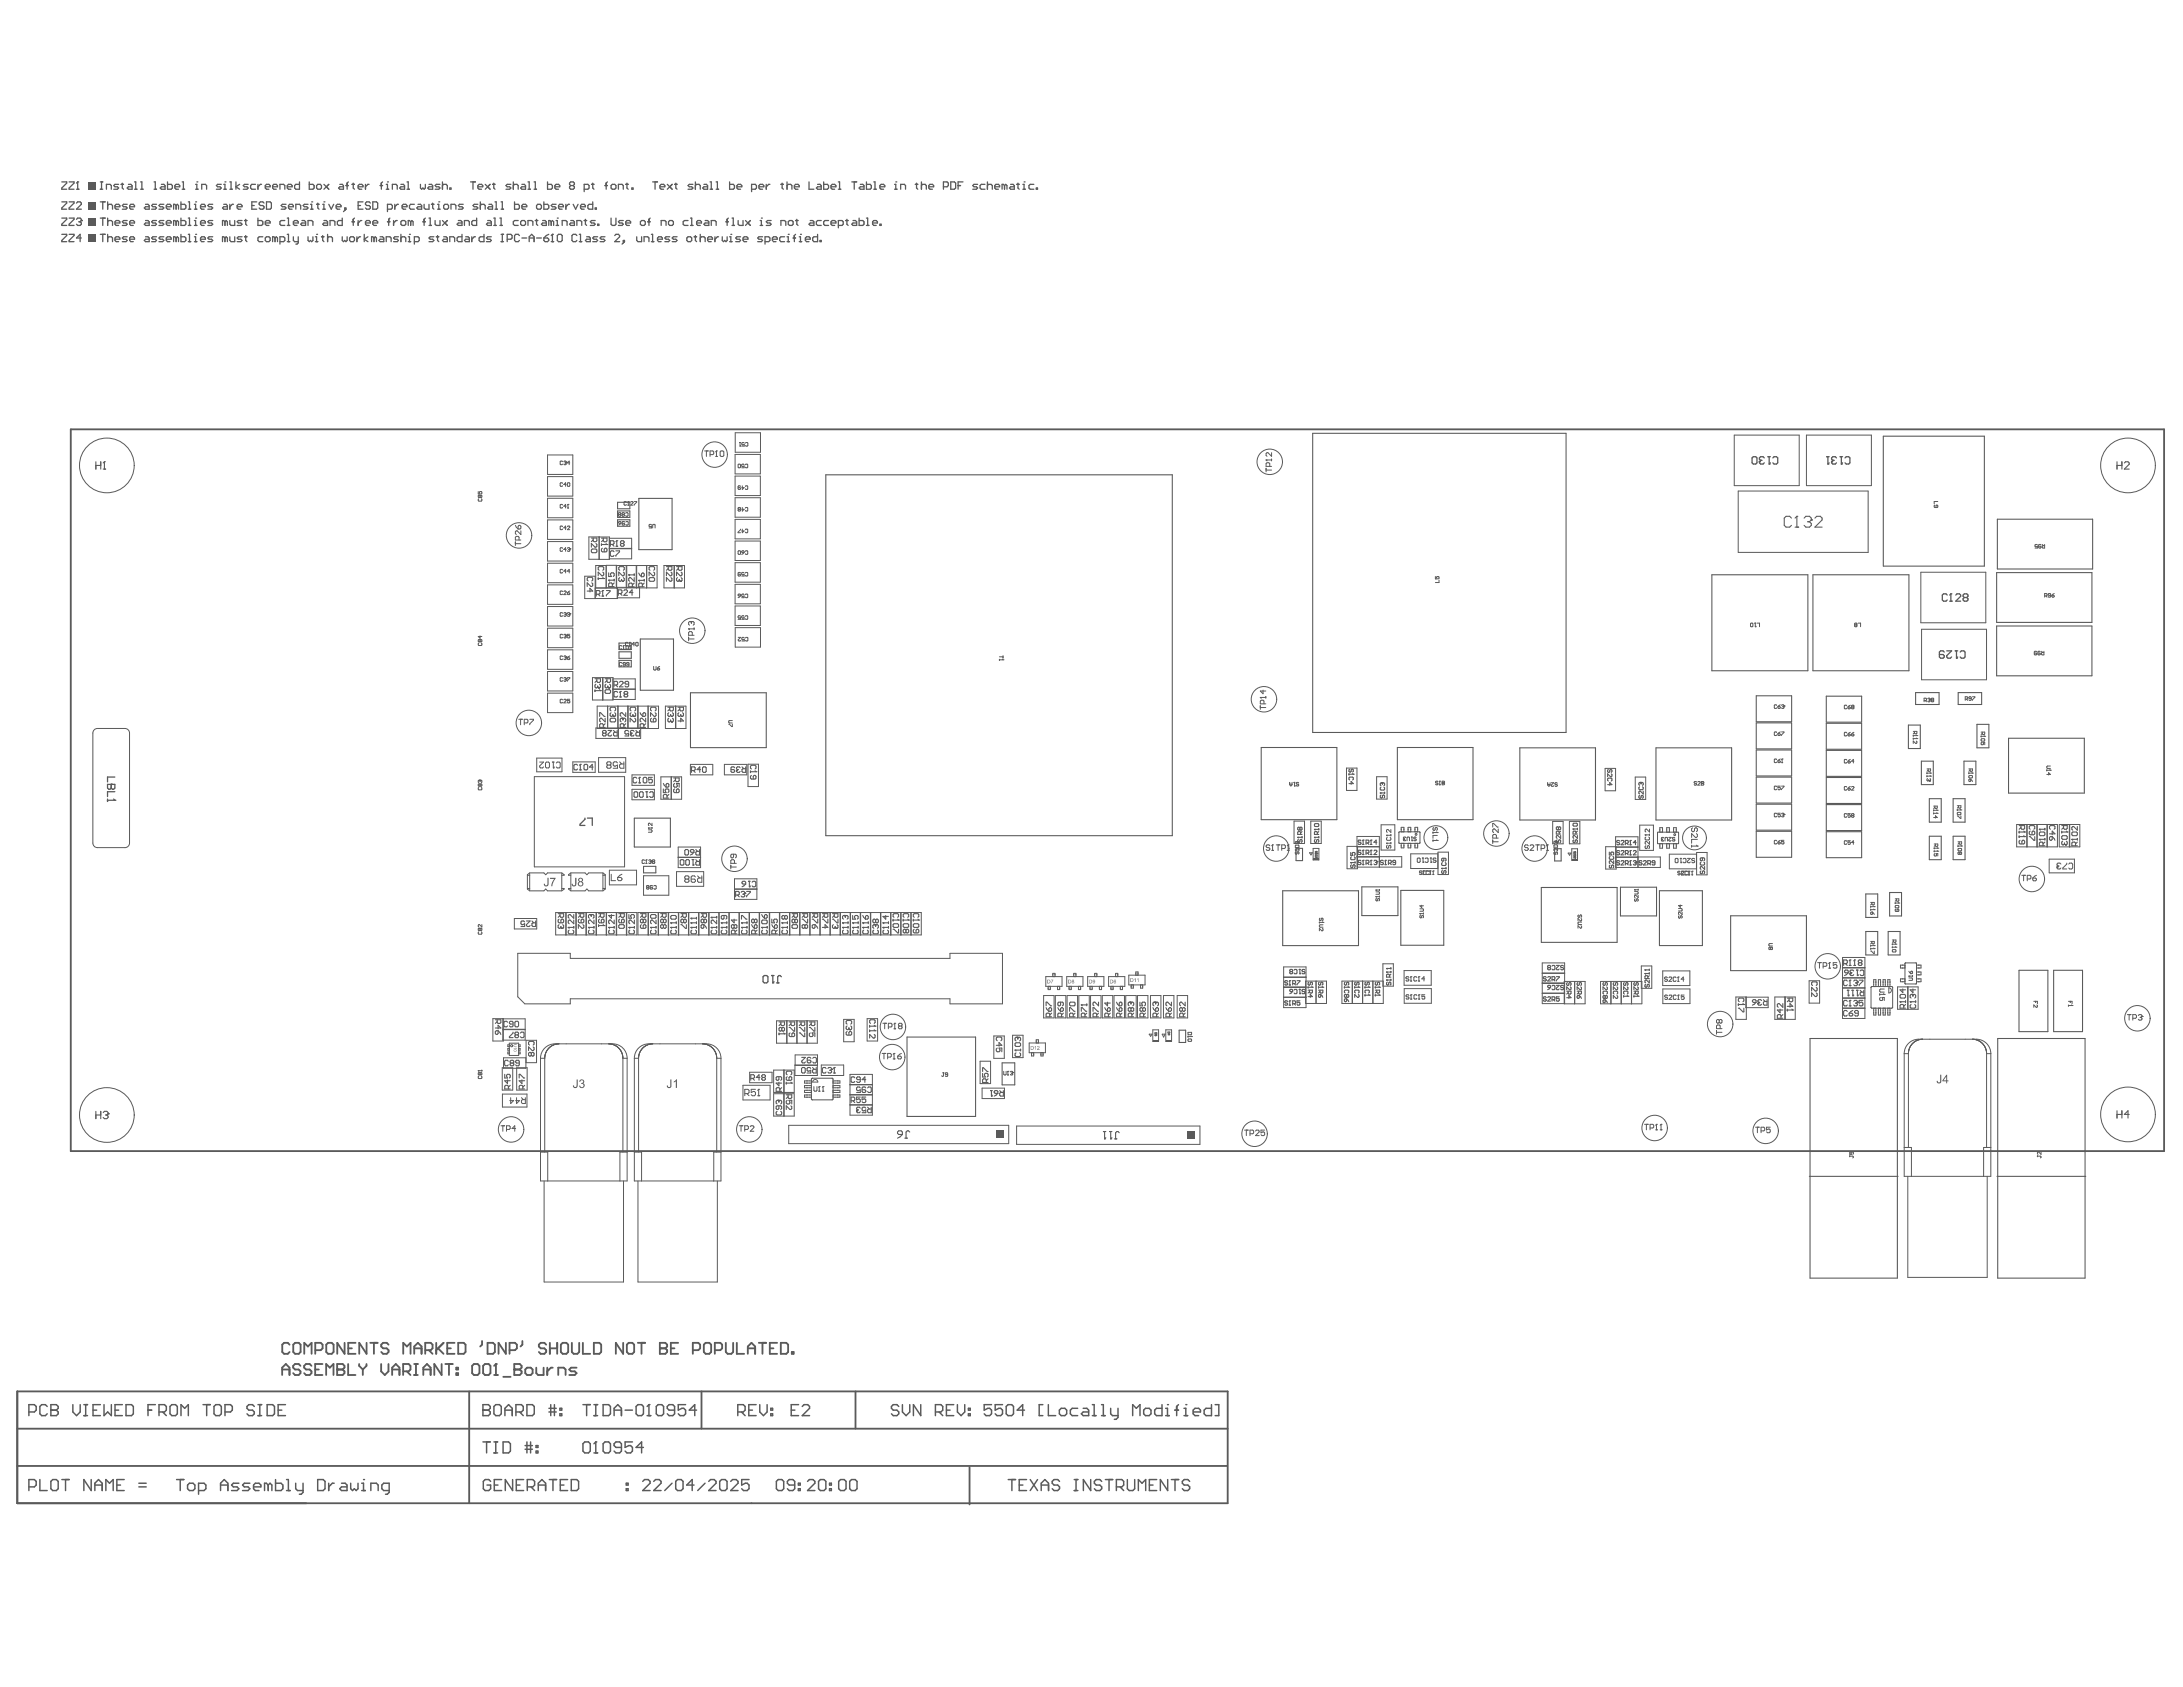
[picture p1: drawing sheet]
<svg xmlns="http://www.w3.org/2000/svg" width="279mm" height="216mm" viewBox="0 0 279 216" stroke-linecap="round" stroke-linejoin="round" font-family="sans-serif">
<path d="M9.1 54.9h267.9v92.4h-267.9zM2.2 178.1h154.9v14.3h-154.9zM60.1 178.1v14.3M89.8 178.1v4.7M109.5 178.1v4.7M2.2 187.6h154.9M2.2 182.8h154.9M124.1 187.8v4.7" fill="none" stroke="#5a5a5a" stroke-width=".23"/>
<g fill="none" stroke="#5a5a5a" stroke-width=".13">
<path d="M70.1 58.2h3.2v2.5h-3.2zM94.1 58.2h3.2v2.5h-3.2zM94.1 55.4h3.2v2.5h-3.2zM222 55.7h8.3v6.5h-8.3zM231.2 55.7h8.3v6.5h-8.3zM70.1 61h3.2v2.5h-3.2zM70.1 63.8h3.2v2.5h-3.2zM70.1 66.5h3.2v2.5h-3.2zM70.1 69.3h3.2v2.5h-3.2zM70.1 72.1h3.2v2.5h-3.2zM70.1 74.9h3.2v2.4h-3.2zM70.1 77.6h3.2v2.5h-3.2z"/>
<path d="M75.4 68.7h2.6v2.9h-2.6zM76.2 75.3h2.8v1.3h-4.2v-2.9h1.4v2.9M76.7 68.7v2.9M77.6 72.4h-1.4v2.8h7.9v-2.8h-5.2v2.8M78 70.2h2.8M78 68.9h2.8v2.6h-2.8zM78.9 75.2v-2.8h-1.3v2.8M79 75.2h2.9v1.3h-2.9zM80.2 72.4v2.8M81.4 72.4v2.8M81.5 72.4v2.8M82.8 72.4v2.8"/>
<path d="M85 72.4h2.6v2.8h-2.6zM86.3 72.4v2.8M94.1 60.9h3.2v2.5h-3.2zM94.1 63.7h3.2v2.5h-3.2zM94.1 66.5h3.2v2.5h-3.2zM94.1 69.2h3.2v2.5h-3.2zM94.1 72h3.2v2.5h-3.2zM94.1 74.8h3.2v2.5h-3.2zM94.1 77.6h3.2v2.4h-3.2zM222.5 62.8h16.6v7.9h-16.6zM245.8 73.2h8.4v6.5h-8.4zM11.9 93.8v14.1"/>
<path d="M12.5 93.2h3.5M16.6 93.8v14.1M68.4 99.4h11.5v11.5h-11.5zM68.7 97h3.2v1.8h-3.2zM70.1 80.4h3.2v2.5h-3.2zM70.1 83.2h3.2v2.5h-3.2zM70.1 85.9h3.2v2.5h-3.2zM70.1 88.7h3.2v2.5h-3.2zM73.3 97.5h2.9v1.3h-2.9zM75.8 86.7h2.7v2.9h-2.7zM76.3 93.2h5.7v1.3h-5.7zM76.4 90.4h7.9v2.8h-7.9z"/>
<path d="M76.6 97h3.5v1.8h-3.5zM77.1 86.7v2.9M77.2 86.7v2.9M77.8 90.4v2.8M78.4 86.9h2.9v2.6h-2.9zM78.4 88.2h2.9M79.1 90.4v2.8M79.1 93.2v1.3M80.3 90.4v2.8M80.4 90.4v2.8M80.9 99.2h2.9v1.3h-2.9zM81.6 90.4v2.8"/>
<path d="M81.7 90.4v2.8M82.9 90.4v2.8M83 90.4v2.8M84.6 99.4h2.6v2.9h-2.6zM85.2 90.4h2.6v2.8h-2.6zM85.9 99.4v2.9M86.5 90.4v2.8M88.4 97.8h2.8v1.4h-2.8zM92.7 97.8h2.9v1.4h-2.9zM94.1 80.3h3.2v2.5h-3.2zM95.7 97.8h1.4v2.9h-1.4zM172.3 98.3h1.4v2.9h-1.4z"/>
<path d="M176.2 99.4h1.3v2.9h-1.3zM205.4 98.3h1.4v2.9h-1.4zM209.3 99.4h1.3v2.9h-1.3zM245.9 80.5h8.4v6.5h-8.4zM12.5 108.5h3.5M65.8 117.5h2.9v1.4h-2.9zM67.5 113.7h.3M67.5 112h.3M67.8 111.8v2.1M71.1 116.8h10.4v2.9h-10.4zM71.9 112h.3l-.3-.3h-1.8l-.3 .2-.2-.2h-1.8l-.3 .2v1.9l.3 .2h1.8l.2-.2 .3 .2h1.8l.3-.2v-.1h-.3M71.9 111.8v2.1"/>
<path d="M72.4 116.8v2.9M72.5 116.8v2.9M73.1 112h-.3l.3-.3h1.8l.2 .2 .2-.2h1.9l.3 .2v1.9l-.3 .2h-1.9l-.2-.2-.2 .2h-1.8l-.3-.2v-.1h.3M73.1 111.8v2.1M73.7 116.8v2.9M73.8 116.8v2.9M75 116.8v2.9M76.3 116.8v2.9M77.2 111.8v2.1M77.2 113.7h.3M77.2 112h.3M77.6 116.8v2.9"/>
<path d="M78 111.4h3.5v1.8h-3.5zM78.9 116.8v2.9M80.2 116.8v2.9M80.9 101h2.9v1.4h-2.9zM81.7 116.8h36.2v2.9h-36.2zM82.4 112.1h3.2v2.5h-3.2zM82.9 116.8v2.9M83 116.8v2.9M84.2 116.8v2.9M84.3 116.8v2.9M85.5 116.8v2.9M85.6 116.8v2.9"/>
<path d="M86.6 111.6h3.5v1.8h-3.5zM86.8 109.7h2.9M86.8 108.4h2.9v2.6h-2.9zM86.8 116.8v2.9M86.9 116.8v2.9M88.1 116.8v2.9M88.2 116.8v2.9M89.4 116.8v2.9M89.5 116.8v2.9M90.7 116.8v2.9M90.8 116.8v2.9M92 116.8v2.9"/>
<path d="M93.3 116.8v2.9M94 112.5h2.9v2.6h-2.9zM94 113.8h2.9M94.6 116.8v2.9M95.9 116.8v2.9M97.2 116.8v2.9M98.5 116.8v2.9M99.8 116.8v2.9M101.1 116.8v2.9M102.3 116.8v2.9M102.4 116.8v2.9M103.6 116.8v2.9"/>
<path d="M103.7 116.8v2.9M104.9 116.8v2.9M105 116.8v2.9M106.2 116.8v2.9M106.3 116.8v2.9M107.5 116.8v2.9M107.6 116.8v2.9M108.8 116.8v2.9M108.9 116.8v2.9M110.1 116.8v2.9M110.2 116.8v2.9M111.4 116.8v2.9"/>
<path d="M112.7 116.8v2.9M114 116.8v2.9M115.3 116.8v2.9M116.6 116.8v2.9M165.6 105.1h1.4v2.8h-1.4zM167.6 109.1h.4l-.2 .3zM167.8 105.1h1.3v2.8h-1.3zM168.1 108.6h.7v1.5h-.7zM172.4 108.3h1.3v2.9h-1.3zM173.7 108.4h2.8M173.7 109.7h2.8M173.7 109.6h5.7v1.4h-5.7v-4h2.8v4"/>
<path d="M173.7 108.3h2.8M176.8 105.6h1.7v3.2h-1.7zM179 106.5v1.4M179.1 107.9h2.6M179.1 106.5h2.6M179.3 106.5v-.6h.4v.6M179.3 107.9v.6h.4v-.6M180.2 107.9v.6h.4v-.6M180.2 106.5v-.6h.4v.6M180.6 109.3h3.4v1.9h-3.4zM181.1 106.5v-.6h.3v.6M181.1 107.9v.6h.3v-.6"/>
<path d="M181.7 106.5v1.4M182.1 111.5h1v.4h-1zM184 109.1h1.4v2.8h-1.4zM198.7 105.1h1.4v2.9h-1.4zM200.7 109.2h.4l-.2 .3zM200.9 105.1h1.3v2.9h-1.3zM201.2 108.6h.7v1.5h-.7zM206.8 109.7h5.7v1.3h-5.7v-3.9h2.8v3.9M206.8 108.4h2.8M206.8 109.7h2.8M206.8 108.4v2.8h-1.3v-2.8h4.1M209.9 105.6h1.7v3.2h-1.7z"/>
<path d="M212.1 106.6v1.3M212.2 108h2.6M212.2 106.5h2.6M212.4 108v.6h.4v-.6M212.4 106.5v-.6h.4v.6M213.3 108v.6h.4v-.6M213.3 106.5v-.6h.4v.6M213.7 109.3h3.4v1.9h-3.4zM214.2 106.5v-.6h.3v.6M214.2 108v.6h.3v-.6M214.8 106.6v1.3M215.2 111.5h1v.5h-1z"/>
<path d="M217.1 109.1h1.4v2.9h-1.4zM258.1 105.5h5.2v2.9h-5.2zM259.4 105.5v2.9M259.5 105.5v2.9M260.7 105.5v2.9M262 105.5v2.9M262.3 110h3.2v1.7h-3.2zM263.6 105.5h2.6v2.9h-2.6zM264.9 105.5v2.9M63.1 130.4h1.3v2.8h-1.3zM64.3 136.6h1.3v2.9h-1.3zM64.4 131.8h2.8v1.3h-2.8z"/>
<path d="M64.4 130.4h2.8v1.3h-2.8zM65 133.7h.2v.2h-.2zM65 134.2h.2v.2h-.2zM65 134.6h.2v.3h-.2zM65.2 133.7v-.2h1.2v.2M65.2 133.9v.3M65.2 134.4v.2M65.2 134.9v.2h1.2v-.2M66.1 136.6h1.4v2.9h-1.4zM66.3 122h6.7v.7h48.6v-.7h6.7v6.5h-6.7v-.7h-48.6v.7h-5.8l-.9-.9zM66.4 133.7h.2v.2h-.2zM66.4 134.2h.2v.2h-.2z"/>
<path d="M66.4 134.6h.2v.3h-.2zM66.4 133.9v.7M67.3 135.4h-2.9v1.3h2.9v-3.6h1.4v2.9h-1.4M69.7 135.4h-.5v15.7h11.1v-15.7h-.6M69.7 135.4v12M69.7 135.2v.2M69.7 135.2h.1M69.8 135l-.1 .2M69.8 134.9v.1M69.8 134.8v.1M69.9 134.7l-.1 .1M69.9 134.6v.1"/>
<path d="M69.9 134.6h.1M70 134.5l-.1 .1M70 134.5h.1M70 134.4v.1M70.1 134.4h-.1M70.1 134.3v.1M70.1 134.3h.1M70.2 134.2l-.1 .1M70.2 134.2h.1M70.4 134l-.2 .2M70.4 134h.1M70.5 133.9l-.1 .1"/>
<path d="M70.6 133.9h-.1M70.7 133.8l-.1 .1M70.7 133.8h.1M70.8 133.8h-.1M70.8 133.7v.1M71 133.7h-.2M71 133.7h.1M71 133.6h7.4M71.1 133.6l-.1 .1M71.2 133.6h-.1M71.4 133.6h-.2M71.5 133.6h-.1"/>
<path d="M71.5 133.6h.1M77.9 133.6l.5 .1M78.4 133.7h.1M78.5 133.7h.1M78.6 133.7l.1 .1M78.7 133.8h.1M78.7 133.8l.3 .2M79 134h.1M79.1 134v.1M79.1 134.1h.1M79.2 134.1l.3 .4 .2 .4M79.7 134.9v.1"/>
<path d="M79.7 135v.2M79.7 135.2h.1M79.7 135.2v.2M79.7 135.4v12M81.7 135.4h-.5v15.7h11.1v-15.7h-.6M81.7 135.4v12M81.7 135.2v.2M81.7 135.2h.1M81.8 135l-.1 .2M81.8 134.9v.1M82.2 134.2l-.4 .7M82.2 134.2h.1"/>
<path d="M82.3 134.1l-.1 .1M82.3 134.1h.1M82.4 134l-.1 .1M82.9 133.7l-.5 .3M82.9 133.7h.1M83 133.6h7.4M83.3 133.6l-.4 .1M83.3 133.6h.1M83.5 133.6h-.2M83.6 133.6h-.1M89.9 133.6h.1M90 133.6h.1"/>
<path d="M90 133.6h.2M90.2 133.6h.1M90.2 133.6l.2 .1M90.4 133.7h.1M90.5 133.7l.3 .1M90.8 133.8h.1M90.8 133.8l.1 .1M90.9 133.9h.1M91 133.9h.1M91 133.9v.1M91 134h.1M91.1 134l.1 .2"/>
<path d="M91.2 134.2h.1M91.3 134.2h.1M91.3 134.2l.1 .2M91.4 134.4h.1M91.4 134.4l.1 .1M91.5 134.5h.1M91.5 134.5v.1M91.5 134.6h.1M91.5 134.6l.1 .1M91.6 134.7v.1M91.6 134.8l.1 .1M91.7 134.9v.1"/>
<path d="M91.7 135v.4M91.7 135.4v12M95.1 138.9h3.5v1.9h-3.5zM95.9 137.2h2.9v1.4h-2.9zM99 136.9h2.7v2.9h-2.7zM99 140h2.7v2.8h-2.7zM99.4 130.6h5.2v2.9h-5.2zM100.3 136.9v2.9M100.3 140v2.8M100.4 136.9v2.9M100.4 140v2.8M100.7 130.6v2.9"/>
<path d="M101.7 136.3h2.9v1.3h-2.9zM101.8 135h2.8v1.3h-2.8zM102 130.6v2.9M103.3 130.6v2.9M103.8 138.1v2.5M103.8 138.3h-.8v.3h.8M103.8 138.9h-.8v.3h.8M103.8 139.5h-.8v.3h.8M104 138h2.5M104 138h.1M104 138.5h.7M105.1 136.3h2.9v1.3h-2.9z"/>
<path d="M106.6 138.3h.9v.3h-.9M106.6 138.9h.9v.3h-.9M106.6 139.5h.9v.3h-.9M106.6 138.1v2.5M108 130.5h1.3v2.8h-1.3zM108.8 137.5h2.9v5.2h-2.9zM108.8 138.8h2.9M111 130.4h1.3v2.8h-1.3zM125.4 135.8h1.4v2.9h-1.4zM125.7 139.3h2.9v1.3h-2.9zM127.2 132.6h1.3v2.8h-1.3zM129.6 132.5h1.3v2.9h-1.3z"/>
<path d="M131.7 133.5h2.1v1.2h-2.1zM132 134.7v.4h.3v-.4M132.6 133.5v-.4h.3v.4M133.2 134.7v.4h.3v-.4M133.6 127.4h1.3v2.9h-1.3zM133.8 125h2.1v1.2h-2.1zM134.2 126.2v.4h.2v-.4M134.8 125v-.4h.2v.4M135.1 127.4h1.3v2.9h-1.3zM135.4 126.2v.4h.2v-.4M136.5 125h2.1v1.2h-2.1zM136.6 127.4h1.3v2.9h-1.3z"/>
<path d="M136.8 126.2v.4h.3v-.4M137.4 125v-.4h.3v.4M138 126.2v.4h.3v-.4M138.1 127.4h1.3v2.9h-1.3zM139.2 125h2.1v1.2h-2.1zM139.5 126.2v.4h.3v-.4M139.6 127.4h1.3v2.9h-1.3zM140.1 125v-.4h.3v.4M140.7 126.2v.4h.3v-.4M141.1 127.4h1.3v2.9h-1.3zM141.9 125h2.1v1.2h-2.1zM142.2 126.2v.4h.3v-.4"/>
<path d="M142.6 127.4h1.3v2.9h-1.3zM142.8 125v-.4h.3v.4M143.4 126.2v.4h.3v-.4M144.1 127.4h1.3v2.9h-1.3zM144.5 124.8h2.1v1.2h-2.1zM144.8 126v.5h.3v-.5M145.4 124.8v-.4h.3v.4M145.6 127.4h1.3v2.9h-1.3zM146 126v.5h.3v-.5M147.1 132.4h.4l-.2 .2zM147.2 127.4h1.4v2.9h-1.4zM147.5 131.8h.8v1.5h-.8z"/>
<path d="M148.7 132.4h.4l-.2 .3zM148.9 127.4h1.3v2.9h-1.3zM149.2 131.8h.7v1.5h-.7zM150.7 127.4h1.3v2.9h-1.3zM164.3 126.3h2.9M164.3 127.6h2.9M164.3 123.7h2.9v5.3h-2.9zM164.3 125h2.9M164.3 126.4h2.9M164.3 125.1h2.9M167.1 125.6h2.7v2.8h-2.7zM168.4 125.6v2.8"/>
<path d="M171.8 125.6h5.2v2.8h-5.2zM173.1 125.6v2.8M174.4 125.6v2.8M175.7 125.6v2.8M177 123.3h1.3v2.9h-1.3zM179.7 124.2h3.5v1.9h-3.5zM179.7 126.5h3.5v1.9h-3.5zM197.4 123.2h2.9v5.2h-2.9zM197.4 124.6h2.9M197.4 125.8h2.9M197.4 127.1h2.9M197.4 125.9h2.9"/>
<path d="M197.4 124.5h2.9M200.2 125.6h2.7v2.9h-2.7zM201.5 125.6v2.9M204.9 125.6h5.2v2.9h-5.2zM206.2 125.6v2.9M207.5 125.6v2.9M208.8 125.6v2.9M210.1 123.6h1.3v2.9h-1.3zM212.8 124.3h3.5v1.8h-3.5zM212.8 126.6h3.5v1.8h-3.5zM223.5 127.6v2.9h-1.3v-2.9h4.1v1.4h-2.9v-1.4M227.2 127.6h2.6v2.9h-2.6z"/>
<path d="M228.4 127.6v2.9M228.5 127.6v2.9M231.5 125.5h1.4v2.9h-1.4zM235.8 126.5h2.9M235.8 122.5h2.9v7.8h-2.9zM235.8 129h2.9M235.8 126.4h2.9M235.8 127.8h2.9M235.8 127.7h2.9M235.8 123.8h2.9M235.8 125.2h2.9M235.8 123.9h2.9"/>
<path d="M235.8 125.1h2.9M239.5 126.4v2.5M239.6 129h2.5M239.6 126.3h2.5M239.8 126.3v-.9h.3v.9M239.8 129v.9h.3v-.9M240.4 126.3v-.9h.3v.9M240.4 129v.9h.3v-.9M241 126.3v-.9h.3v.9M241 129v.9h.3v-.9M241.6 126.3v-.9h.3v.9M241.6 129v.9h.3v-.9"/>
<path d="M241.7 126.4v.7M242.2 126.4v2.5M242.9 126.3h2.6v2.9h-2.6zM243.8 125.3h-.6v.3h.6M243.8 123.5h-.6v.4h.6M243.8 123.3v2.6M243.9 123.2h1.3M243.9 125.9h1.3M244.2 126.3v2.9M244.3 134.8h-.6v15.7h11.1v-15.7h-.5M244.3 134.8v12.1M244.3 134.8h.1"/>
<path d="M244.3 134.5v.3M244.3 134.5h.1M244.3 134.3v.2M244.4 134.2l-.1 .1M244.5 134l-.1 .2M244.5 133.9v.1M244.5 133.9h.1M244.6 133.8l-.1 .1M244.6 133.8h.1M244.6 133.7v.1M244.7 133.7h-.1M244.7 133.6v.1"/>
<path d="M244.7 133.6h.1M244.8 133.6h-.1M244.8 133.5v.1M244.9 133.5h-.1M244.9 133.4v.1M244.9 133.4h.1M245 133.4h-.1M245 133.4h.1M245.2 133.2l-.2 .2M245.2 133.2h.1M245.3 125.3h.6v.3h-.6M245.3 123.5h.6v.4h-.6"/>
<path d="M245.3 124.4h.6v.4h-.6M245.3 123.3v2.6M245.3 133.2h-.1M245.3 133.2h.1M245.5 133.1l-.2 .1M245.5 133.1h.1M245.6 133h7.4M245.7 133l-.2 .1M245.7 133h.1M245.9 133h-.2M245.9 133h.1M246.1 133h-.2"/>
<path d="M252.4 133h.2M252.6 133h.1M252.6 133h.3M252.9 133v.1M252.9 133.1h.2M253.1 133.1h.1M253.1 133.1l.1 .1M253.2 133.2h.1M253.2 133.2l.4 .2M253.6 133.4h.1M253.6 133.4l.1 .1M253.7 133.5h.1"/>
<path d="M253.7 133.5l.1 .1M253.8 133.6h.1M253.8 133.6v.1M253.8 133.7h.1M253.9 133.7v.1M253.9 133.8h.1M254 133.8v.1M254 133.9h.1M254 133.9v.1M254 134l.2 .5M254.2 134.5h.1M254.2 134.5l.1 .3"/>
<path d="M254.3 134.8h.1M254.3 134.8v12.1M64.3 140h3.1v1.7h-3.1zM69.2 147.4h.9v3.7M69.6 151.1v13h10.2v-13M80.3 147.4h-1v3.7M81.2 147.4h.9v3.7M81.7 151.1v13h10.1v-13M92.3 147.4h-.9v3.7M100.9 144h28.2v2.4h-28.2zM103.8 140.1h-.8v.3h.8M104 140.8h2.5"/>
<path d="M106.6 140.1h.9v.3h-.9M108.8 140.1h2.9M108.8 141.4h2.9M130.1 144.1h23.5v2.4h-23.5zM243.7 146.9h.9v3.6M244.2 150.5v13h10.1v-13M254.8 146.9h-.9v3.6"/>
</g>
<g fill="none" stroke="#5a5a5a" stroke-width=".14">
<path d="M168 55.5h32.4v38.2h-32.4zM241 55.8h13v16.7h-13zM79 66.5h1.6v.9h-1.6zM79 64.3h1.6v.8h-1.6zM79 65.4h1.6v.8h-1.6zM81.8 63.8h4.2v6.5h-4.2zM105.7 60.8h44.3v46.2h-44.3zM219.1 73.6h12.3v12.2h-12.3zM232 73.6h12.3v12.2h-12.3zM255.5 73.3h12.2v6.4h-12.2zM255.6 66.4h12.2v6.4h-12.2zM79.2 82.3h1.6v.8h-1.6z"/>
<path d="M79.2 83.4h1.6v.9h-1.6zM79.2 84.5h1.6v.8h-1.6zM82 81.8h4.2v6.5h-4.2zM88.4 88.7h9.7v7h-9.7zM161.4 95.7h9.7v9.2h-9.7zM178.8 95.7h9.7v9.2h-9.7zM194.5 95.7h9.7v9.2h-9.7zM211.9 95.7h9.7v9.2h-9.7zM224.8 89h4.5v3.4h-4.5zM224.8 92.5h4.5v3.3h-4.5zM224.8 96h4.5v3.3h-4.5zM224.8 99.5h4.5v3.3h-4.5z"/>
<path d="M233.7 92.6h4.6v3.3h-4.6zM233.7 89.1h4.6v3.3h-4.6zM233.7 96h4.6v3.4h-4.6zM233.7 99.5h4.6v3.3h-4.6zM244.3 92.8h1.5v3h-1.5zM245.2 88.6h3v1.6h-3zM245.9 97.4h1.5v3h-1.5zM250.6 88.6h3v1.6h-3zM251.4 97.4h1.5v3h-1.5zM253 92.7h1.6v3h-1.6zM255.5 80.1h12.2v6.4h-12.2zM257.1 94.5h9.7v7h-9.7z"/>
<path d="M81.2 104.7h4.6v3.7h-4.6zM82.4 110.9h1.5v.8h-1.5zM164.2 114h9.7v7h-9.7zM165.9 108.6h.8v1.5h-.8zM174.3 113.5h4.6v3.7h-4.6zM179.3 114h5.5v7h-5.5zM197.3 113.6h9.7v7h-9.7zM199 108.6h.8v1.6h-.8zM207.4 113.5h4.6v3.7h-4.6zM212.4 114h5.5v7h-5.5zM221.5 117.2h9.7v7h-9.7zM224.8 106.4h4.5v3.3h-4.5z"/>
<path d="M224.8 102.9h4.5v3.3h-4.5zM233.7 103h4.6v3.3h-4.6zM233.7 106.4h4.6v3.4h-4.6zM238.8 119.2h1.5v3h-1.5zM238.8 114.4h1.5v3h-1.5zM241.7 119.2h1.5v3h-1.5zM241.9 114.2h1.5v3h-1.5zM246.9 107h1.6v3h-1.6zM246.9 102.2h1.6v3h-1.6zM250 107h1.5v3h-1.5zM250 102.2h1.5v3h-1.5zM116.1 132.7h8.8v10.2h-8.8z"/>
<path d="M128.3 136h1.6v2.8h-1.6zM150.9 131.8h.9v1.6h-.9zM231.7 132.9h11.1v30.7h-11.1zM255.7 132.9h11.2v30.7h-11.2zM258.4 124.2h3.7v7.8h-3.7zM262.8 124.2h3.7v7.8h-3.7zM231.6 150.5h11.3M255.6 150.5h11.4"/>
</g>
<g fill="#5a5a5a">
<path d="M147.5 133.1h.8v.2h-.8z" fill-rule="evenodd"/>
<path d="M149.2 133.1h.7v.2h-.7z" fill-rule="evenodd"/>
<path d="M151.9 144.8h1v1h-1z" fill-rule="evenodd"/>
<path d="M127.5 144.7h.9v1h-.9z" fill-rule="evenodd"/>
<path d="M168.1 109.9h.7v.2h-.7z" fill-rule="evenodd"/>
<path d="M201.2 109.9h.7v.2h-.7z" fill-rule="evenodd"/>
<path d="M11.3 23.3h1v.9h-1z" fill-rule="evenodd"/>
<path d="M11.3 30h1v.9h-1z" fill-rule="evenodd"/>
<path d="M11.3 27.9h1v1h-1z" fill-rule="evenodd"/>
<path d="M11.3 25.8h1v1h-1z" fill-rule="evenodd"/>
</g>
<g fill="none" stroke="#5a5a5a" stroke-width=".13">
<path d="M72 59.1l-.1-.1-.2 .1 .1 .4 .2-.1M72.2 59.1l.2-.1 .1 .2M72.3 59.2h.1M72.4 59.2l.1 .1-.1 .2-.2-.1M72.5 59.2h.1M72.5 59.2h-.1M72.9 59.2h-.3l.3-.2v.5M72 61.9l-.1-.1-.2 .1v.3h.1h.2M72 64.6h-.1h-.2l.1 .4 .2-.1M72 67.4l-.1-.1-.2 .1v.3l.1 .1 .2-.1M72 70.2l-.1-.1-.2 .1 .1 .4 .2-.1M72 72.9h-.1h-.2v.4h.1h.2"/>
<path d="M72 75.7l-.1-.1-.2 .1v.3l.1 .1 .2-.1M72 78.5l-.1-.1-.2 .1 .1 .4 .2-.1M72.2 75.7v-.1l.3 .1-.3 .4h.3M72.2 78.5l.2-.1 .1 .2M72.3 78.6h.1M72.4 78.6l.1 .1-.1 .2-.2-.1M72.5 78.6h.1M72.5 62h-.3l.2-.2v.4M72.5 64.8h-.3l.2-.2v.4M72.5 67.6h-.3l.2-.3v.5M72.5 70.3h-.3l.2-.2v.5M72.5 73.1h-.3l.2-.2v.4"/>
<path d="M72.5 78.6h-.1M72.6 61.9l.1-.1 .2 .1v.3h-.3zM72.6 67.4l.1-.1 .2 .1-.3 .4h.3M72.6 70.2l.3-.1v.1M72.6 75.9h.3v.1l-.2 .1zM72.6 78.5l.3-.1v.2M72.6 65h.2M72.7 64.6h.1M72.7 64.6v.4M72.7 64.6h-.1M72.8 78.6h.1M72.8 70.3h.1"/>
<path d="M72.9 70.3v.1v.2l-.3-.1M72.9 78.6v.1v.2l-.3-.1M72.9 78.6h.1M72.9 70.2h.1M72.9 73.1h-.3l.3-.2v.4M72.9 75.6l-.3 .3M72.9 70.2v.1M79.2 66.8l.2-.1 .1 .3h-.3zM79.2 65.8l-.1 .1 .1 .2 .3-.1-.1-.2M79.2 65.8h-.1l.1-.2 .3 .1-.1 .1M79.2 65.8h.2M79.5 67l-.3 .2"/>
<path d="M79.7 65.8l-.1 .1 .1 .2 .2-.1-.1-.2M79.7 65.8h-.1l.1-.2 .2 .1-.1 .1M79.7 65.8h.1M79.9 66.8v-.1l-.3 .1v.3l.3 .1v-.2h-.3M80.1 65.7l.1-.1 .2 .1-.1 .4-.2-.1M80.1 66.8l.1-.1 .2 .1v.3l-.1 .1-.2-.1M80.2 64.3l-.1-.1-.2 .1v.4l.3-.1M80.3 64.7h.2M80.4 64.2h.1M80.4 64.2l-.1 .1M80.4 64.2v.5M80.7 64.3l.1-.1 .2 .1-.3 .4h.3"/>
<path d="M81.2 64.2h.3l-.3 .5M83.4 67.2l-.1-.1-.2 .1 .1 .2 .2-.1v.3h-.3M83.5 67.6l.1-.5 .2 .1v.4M183.7 73.8v.3h.2v-.2v-.1l.3 .1-.1 .2M184.2 74.2v.4h-.5M72 86.8l-.1-.1-.2 .1 .1 .4 .2-.1M72 81.3l-.1-.1-.2 .1v.3h.1h.2M72 84h-.1h-.2l.1 .4 .2-.1M72 89.6l-.1-.1-.2 .1v.3l.1 .1 .2-.1M72.2 86.8l.2-.1 .1 .2M72.2 81.3l.2-.1 .1 .1M72.2 84h.2l.1 .1"/>
<path d="M72.2 89.6v-.1l.3 .1-.3 .4h.3M72.3 87h.1M72.3 84.2h.1M72.3 81.4h.1M72.4 87h.1l-.1 .2-.2-.1M72.4 81.4l.1 .1-.1 .1h-.2M72.4 84.2l.1 .1-.1 .1-.2-.1M72.5 86.9h.1M72.5 84.1h.1M72.5 81.3h.1M72.5 86.9l-.1 .1M72.5 84.1l-.1 .1"/>
<path d="M72.5 81.3l-.1 .1M72.6 86.7h.3l-.3 .5M72.6 84.2h.3v.1l-.2 .1zM72.9 81.2h-.3v.2l.2-.1 .1 .1v.2h-.3M72.9 89.5h-.3v.2l.2-.1 .1 .1v.3l-.3-.1M72.9 84l-.3 .2M80.4 82.3l-.1-.1-.2 .1v.3v.1l.3-.1M80.5 82.7h.2M80.6 82.2h.1M80.6 82.2l-.1 .1M80.6 82.2v.5M81.2 82.4h-.3l.2-.2v.5"/>
<path d="M81.4 82.3v-.1l.3 .1-.1 .4-.2-.1zM127.9 84.1h.5M127.9 84.4v.1M127.9 84.4h.5M128.3 84.4h.1M128.4 84.4h.1M128.4 83.9v.3M93.5 110.7v.5M93.5 111h.7M93.9 109.3v.4l-.1 .1-.3-.1v-.3l.2-.1h.4l.1 .1v.3l-.1 .1M94 110.5v-.4l-.1-.1h-.2l-.2 .1v.4h.7M177.5 107.9h.1"/>
<path d="M177.5 106.9h.1M177.5 107.9h.5M177.5 107.9l.1 .1M177.5 106.9h.5M177.5 106.9l.1 .1M177.6 108.2l-.1 .1 .1 .3 .1-.1 .1-.3 .2 .1-.1 .3M177.6 107.2l-.1 .1 .1 .2h.3h.1l-.1-.3M178 106.2v.3l-.4-.3-.1 .1 .1 .2M178 106.8v.2M178 107.8v.2M181.4 109.9l.1-.1 .3 .1v.4l-.1 .1-.3-.1zM182 111.5h-.1h-.2v.2l.3 .1-.1 .1-.2-.1"/>
<path d="M182 109.8h.2M182.1 111.9h.2M182.1 110.4h.1M182.1 109.8v.6M182.2 111.5h.1M182.2 111.5v.4M182.2 111.5h-.1M182.2 110.3l-.1 .1M182.4 109.9l.1-.1 .3 .1v.4l-.1 .1-.3-.1M182.8 111.5h-.1h-.2l.1 .4 .2-.1M183 111.9h.1M183.1 111.5h.1"/>
<path d="M183.1 111.5v.4M183.1 111.5h-.1M183.1 109.8h.1M183.1 110.4h.1M183.1 109.8v.6M183.2 110.3l-.1 .1M183.4 111.9h.1M183.4 111.5h.1M183.4 111.5v.4M183.8 109.9l-.1-.1-.3 .1 .1 .2 .3 .1-.1 .2-.3-.1M215 111.6l-.2-.1-.1 .2h.3v.2v.1l-.3-.1M215.2 111.6l.1-.1 .2 .1-.3 .4h.3"/>
<path d="M216 111.6l-.1-.1-.2 .1v.3v.1l.3-.1M216.1 112h.2M216.2 111.5h.1M216.2 111.5v.5M216.2 111.5l-.1 .1M216.5 112h.2M216.6 111.5h.1M216.6 111.5v.5M216.6 111.5l-.1 .1M258.8 112h.4M259 112v.7M259.5 112.5h.3l.1-.1v-.3l-.1-.1h-.3v.7"/>
<path d="M260.2 112.4h.3l.1 .2-.1 .1h-.2l-.1-.1zM260.6 112l-.4 .4M263.3 111h.1M263.3 111l.1 .2h.2l.2-.1M263.4 110.8l-.1 .2M263.4 110.8h.1M263.8 110.6l-.2-.1h-.2l-.1 .1 .1 .2M264.5 110.5v.1l-.5 .5v.1h.5M264.8 110.6l.1-.1h.3l.1 .1v.5l-.1 .1h-.3l-.1-.1M112.9 134.8h.5M113 131h.5M113.1 134.8v.7"/>
<path d="M113.2 131v.7M113.6 135.3h.4l.1-.1v-.3l-.1-.1h-.4v.7M113.7 131.4h.4l.1-.1v-.2l-.1-.1h-.4v.7M114.3 135.5h.2M114.4 131.7h.2M114.4 134.8h.1M114.4 134.8l-.1 .1M114.4 134.8v.7M114.5 131h.1M114.5 131l-.1 .1M114.5 131v.7M114.9 135.2h.3l.2 .2-.2 .1h-.2l-.1-.1z"/>
<path d="M115.1 131.3l-.1-.1 .1-.2h.2l.2 .1-.2 .2M115.1 131.3l-.1 .1 .1 .3h.2l.2-.2-.2-.2M115.1 131.3h.2M115.4 134.8l-.5 .4M219.7 131.9v.4M219.7 132.1h.7M220 130.6l-.1-.1-.2 .1v.2l.1 .1 .2-.1M220 130.6l.2-.1 .2 .1v.2l-.1 .1-.3-.1M220 130.6v.2M220.2 131.6v-.3l-.2-.1h-.2l-.1 .1v.3h.7M232.6 123.2h.5M232.9 123.2v.7"/>
<path d="M233.3 123.7h.4l.1-.1v-.3l-.1-.1h-.4v.7M234 123.9h.3M234.2 123.2h.1M234.2 123.2l-.2 .1M234.2 123.2v.7M235.1 123.2h-.5v.4l.4-.2 .1 .2v.2l-.1 .1h-.3l-.1-.1M210.5 143.9h.5M210.7 143.9v.7M211.2 144.4h.3l.2-.2v-.2l-.2-.1h-.3v.7M211.9 144.6h.2M212 143.9h.1M212 143.9l-.1 .1"/>
<path d="M212 143.9v.7M212.5 144.6h.2M212.6 143.9h.1M212.6 143.9v.7M212.6 143.9l-.1 .1"/>
</g>
<g fill="none" stroke="#5a5a5a" stroke-width=".14">
<path d="M75.2 75.6h.7l-.4-.3v.5M75.3 74.4l-.1-.2v-.2l.1-.1h.4l.2 .1v.2l-.2 .2M75.7 68.9h.7v.3l-.1 .1h-.3l-.1-.1v-.3M75.7 74.6l.2 .1v.2l-.2 .2h-.1l-.4-.5v.5M75.8 70.3h.5l.1 .1v.2l-.1 .1h-.5l-.1-.1v-.2zM75.9 69.1l-.2 .2M76.3 69.6l.1 .1v.2l-.1 .1h-.1l-.5-.4v.4M76.3 76h.4l.1-.1v-.2l-.1-.1h-.4v.7M76.6 76l.2 .3M76.6 73.9v.3M76.6 74h.7M76.7 73l-.1-.1v-.3l.1-.1h.5l.1 .1v.3l-.1 .1"/>
<path d="M77 69.7h.7M77 68.9h.7v.3l-.1 .1h-.3l-.1-.1v-.3M77 69.6v.2M77 76.3h.3M77.1 70.2l-.1 .1v.2l.1 .1h.5l.1-.1v-.2l-.3-.1-.1 .1v.3M77.1 75.6h.1M77.1 75.6l-.1 .1M77.1 75.6v.7M77.2 73.2l.1 .1v.3l-.1 .1h-.2l-.4-.5v.5M77.2 73.9l.1 .1M77.2 69.1l-.2 .2M77.3 74h.1"/>
<path d="M77.6 69.6l.1 .1M77.6 75.6h.5v.1l-.5 .5v.1M77.7 69.7h.1M77.9 74.3h.1M77.9 73.3v.5h.4l-.2-.3 .2-.2h.2l.1 .1v.3l-.1 .1M77.9 74.3l.1 .1M77.9 74.3h.7M78.1 69.7h.4l.1-.1v-.3l-.1-.1h-.4v.7M78.4 69.7l.2 .2M78.4 75.1v-.4l-.1-.1h-.3l-.1 .1v.4h.7M78.6 70.6l-.1-.1h-.3l-.1 .1v.5l.1 .1h.3l.1-.1M78.6 74.6l-.2 .2"/>
<path d="M78.6 74.1v.3M78.8 69.9h.3M78.8 70.5h.5v.1l-.5 .5v.1M78.9 69.2h.1M78.9 69.2l-.1 .1M78.9 69.2v.7M79.1 76h.4l.1-.2v-.2l-.1-.1h-.4v.7M79.3 73l-.1-.1v-.3l.1-.1h.5l.1 .1v.3l-.1 .1M79.3 73.9l-.1 .1v.3l.1 .1 .2-.1M79.4 76l.2 .2M79.5 69.6l-.1 .1 .1 .2h.3l.1-.1-.1-.2M79.5 69.6l-.1-.2 .1-.2h.3l.1 .1-.1 .3"/>
<path d="M79.5 69.6h.3M79.5 74.3l.2 .1M79.5 74.2v.1M79.7 74.4h.1M79.8 73.2l.1 .1v.3l-.1 .1h-.1l-.5-.5v.5M79.8 73.9l.1 .1v.3l-.2 .1M79.8 75.6l.2-.1h.2l.1 .1v.1l-.5 .5h.5M80.5 73.6h.1M80.5 73.6h.7M80.5 73.6l.1 .1M80.9 75.1v-.4l-.1-.1h-.2l-.1 .1v.4h.7M81 75.8h-.5l.4-.3v.7"/>
<path d="M81.2 73.9v.5l-.5-.5-.2 .1v.3l.1 .1M81.2 74.6l-.3 .3M81.2 73.5v.2M81.7 74.3h.1M81.7 74.3h.8M81.7 74.3l.2 .1M81.7 73.3l.4 .5M82.1 73.5l.1-.2 .3 .2v.2l-.2 .1h-.2zM82.2 75.1v-.4l-.1-.1h-.2l-.2 .1v.4h.8M82.5 74.6l-.3 .3M82.5 74.2v.2M83.1 74l.1-.1h.5l.1 .1v.3l-.1 .1h-.5l-.1-.1z"/>
<path d="M83.2 73l-.1-.1v-.3l.1-.1h.5l.1 .1v.3l-.1 .1M83.7 73.2l.1 .1v.3l-.1 .1h-.2l-.4-.5v.5M85.3 72.5h.7v.4l-.1 .1h-.3l-.1-.1v-.4M85.5 72.8l-.2 .2M85.9 73.2l.1 .1v.3l-.1 .1h-.1l-.5-.5v.5M85.9 73.9l.1 .1v.3l-.1 .1h-.1l-.5-.5v.5M86.6 72.5h.7v.4l-.1 .1h-.3l-.1-.1v-.4M86.7 73.9l-.1 .1v.3l.1 .1 .2-.1M86.8 72.8l-.2 .2M86.9 74.3l.2 .1M86.9 74.2v.1M87.1 74.4h.1"/>
<path d="M87.2 73.2l.1 .1v.3l-.1 .1h-.1l-.5-.5v.5M87.2 73.9l.1 .1v.3l-.2 .1M229.3 66.3l-.2-.2h-.5l-.2 .2v.9l.2 .3h.5l.2-.3M229.7 67.5h.5M230 66.1h.1M230 66.1v1.4M230 66.1l-.3 .2M230.9 66.3l.2-.2h.5l.2 .2v.2M231.4 66.8h.2M231.6 66.8l.2 .2v.2l-.2 .3h-.5l-.2-.3M231.8 66.5h.1M231.8 66.5l-.2 .3"/>
<path d="M232.3 66.3l.2-.2h.5l.2 .2v.2l-.9 1h.9M71.4 116.9h.7v.4l-.1 .1h-.2l-.1-.1v-.4M71.6 117.6l-.2 .1v.3l.2 .1h.4l.1-.1v-.3l-.2-.1-.1 .1v.4M71.6 118.3l-.2 .2v.2l.2 .1 .2-.1M71.7 117.2l-.3 .2M71.8 118.6v.1M71.8 118.7l.1 .1M71.9 118.8h.1M72 118.3l.1 .2v.2l-.2 .1M74 116.9h.7v.4l-.1 .1h-.2l-.1-.1v-.4M74.1 117.6l-.1 .1v.3l.1 .1h.5l.1-.1v-.3l-.2-.1-.1 .1v.4M74.3 117.2l-.3 .2"/>
<path d="M74.6 118.3l.1 .2v.2l-.1 .1h-.1l-.5-.5v.5M77.9 118.7h.1M77.9 118.7h.7M77.9 118.7l.1 .1M78 119l-.1 .2v.2l.1 .1h.5l.1-.1v-.2l-.1-.2M78.3 117v.5l-.4-.3h.7M78.6 117.7v.5l-.5-.5-.2 .2v.2l.1 .1M78.6 118.6v.2M85.8 118.7h.1M85.8 118.1h.1M85.8 118.1h.8M85.8 117.3l.2-.1h.4l.2 .1v.2l-.2 .1h-.4l-.2-.1z"/>
<path d="M85.8 118.7h.8M85.8 118.7l.2 .1M85.8 118.1l.2 .1M86 119l-.2 .2v.2l.2 .1h.4l.2-.1v-.2l-.2-.2M86.6 118v.2M86.6 118.6v.2M168.2 107.2h.1M168.2 106.1h.1M168.2 106.1h.6M168.2 105.5l.1-.1h.4l.1 .3-.1 .1h-.4zM168.2 107.2h.6M168.2 107.2l.1 .1"/>
<path d="M168.2 106.1l.1 .1M168.3 107.4l-.1 .3 .2 .1 .1-.3 .2-.1 .1 .1-.1 .3M168.6 106.8v-.3l-.1-.1-.3 .1v.3h.6M168.8 106.1v.1M168.8 107.1v.2M168.8 106.4l-.2 .2M172.9 110.4h.1M172.9 110.4h.5M172.9 109.1v.4h.3l-.1-.2 .1-.2 .2 .1-.1 .3M172.9 110.4l.1 .1M173 109.7h-.1l.1 .3h.3l.1-.1-.1-.2M173 110.7l-.1 .1 .1 .2 .2-.1v-.2l.2 .1-.1 .2"/>
<path d="M173.4 110.3v.2M174.2 110.2l-.3-.1-.1 .2 .3 .1 .1 .2-.1 .1-.3-.1M174.2 107.6l-.1-.1-.3 .1 .1 .2 .3 .1-.1 .2-.3-.1M174.2 108.9l-.3-.1-.1 .2 .3 .1 .1 .2-.1 .1-.3-.1M174.4 110.7h.2M174.4 108.1h.2M174.4 109.4h.2M174.5 110.1h.1M174.5 107.5h.1M174.5 108.8h.1M174.5 107.5v.6M174.5 108.8v.6"/>
<path d="M174.5 110.1v.6M174.5 110.1l-.1 .1M174.5 107.5l-.1 .1M174.5 108.8l-.1 .1M174.8 110.5h.3l.1-.1-.1-.3h-.3v.6M174.8 107.9h.3l.1-.3-.1-.1h-.3v.6M174.8 109.2h.3l.1-.1-.1-.3h-.3v.6M175 110.5l.2 .2M175 107.9l.2 .2M175 109.2l.2 .2M175.4 110.7h.2M175.4 108.1h.2"/>
<path d="M175.4 109.4h.2M175.5 110.1h.1M175.5 107.5h.1M175.5 108.8h.1M175.5 110.1l-.1 .1M175.5 107.5v.6M175.5 108.8v.6M175.5 110.1v.6M175.5 107.5l-.1 .1M175.5 108.8l-.1 .1M175.9 110.2l.2-.1 .1 .2M175.9 108.9v-.1l.3 .1-.3 .5h.3"/>
<path d="M176 110.4h.1M176.1 110.4l.1 .1-.1 .2-.2-.1M176.2 110.3h.1M176.2 110.3l-.1 .1M176.2 107.8h-.3l.2-.3v.6M177.1 110.2l-.3-.1-.1 .2 .3 .1 .1 .2-.1 .1-.3-.1M177.2 110.7h.2M177.3 110.1h.1M177.3 110.1v.6M177.3 110.1l-.1 .1M177.7 110.5h.3l.1-.1-.1-.3h-.3v.6M177.9 110.5l.2 .2"/>
<path d="M178.6 110.4h-.3v-.1v-.2l.3 .1v.4l-.1 .1-.2-.1M184.5 111.1h.1M184.5 111.1h.6M184.5 111.1l.1 .1M184.6 111.4l-.1 .1 .1 .3 .2-.1 .1-.3 .2 .1-.1 .3M184.6 110.4l-.1 .1 .1 .3h.4l.1-.1-.1-.3M184.8 109.8v.3l-.1 .1-.2-.1 .1-.3h.4l.1 .1-.1 .3M185.1 111v.2M258.4 105.7h.7v.3l-.1 .1h-.2l-.1-.1v-.3M258.4 106.4v.2M258.4 107v.2M258.4 106.5h.7"/>
<path d="M258.4 107.1h.7M258.5 107.5l-.1 .2v.2l.1 .1h.5l.1-.1v-.2l-.2-.2-.1 .2v.3M258.7 105.9l-.3 .2M259 106.4l.1 .1M259 107l.1 .1M259.1 106.5h.1M259.1 107.1h.1"/>
</g>
<g fill="#5a5a5a">
<path d="M132.4 134l.2-.1v.5l-.1-.4h-.1z"/>
<path d="M132.8 133.9a.18 .18 0 0 1 .2 .1 .18 .18 0 0 1-.2 .2l.3 .2h-.4l.2-.3a.1 .1 0 0 0 .1 0 .11 .11 0 0 0-.1-.2 .1 .1 0 0 0-.1 .1z"/>
<path d="M132 133.9v.4h.2v-.3zM131.9 133.9l.4 .1v.3l-.4 .1z"/>
</g>
<g fill="none" stroke="#5a5a5a" stroke-width=".14">
<path d="M81.5 99.6l-.1-.1h-.3l-.1 .1v.5l.1 .1h.3l.1-.1M81.9 99.5h.1M81.9 99.5v.7M81.9 99.5l-.2 .1M81.9 91.2l.4 .5M82.3 91.3l.2-.1 .1 .1v.3l-.1 .1h-.2zM82.3 99.6l.1-.1h.3l.1 .1v.5l-.1 .1h-.3l-.1-.1zM82.4 93.1v-.4l-.1-.1h-.3l-.1 .1v.4h.7M82.6 91.9v.5l-.4-.5-.3 .1v.3l.1 .1M82.6 92.6l-.2 .3M83.5 99.5h-.5v.3l.4-.1 .1 .1v.3l-.1 .1h-.3l-.1-.1M81.7 100.2h.3"/>
<path d="M88.4 118.7h.1M88.4 118.1h.1M88.4 117.5h.1M88.4 118.7h.7M88.4 118.7l.2 .1M88.4 118.1h.7M88.4 118.1l.2 .1M88.4 117.5h.7M88.4 117.5l.2 .1M88.6 119l-.2 .2v.2l.2 .1h.4l.1-.1v-.2l-.1-.2M89.1 117.4v.2M89.1 118v.2"/>
<path d="M89.1 118.6v.2M259.7 107.1h.1l.5 .4h.1v-.4M259.8 106.1l-.1-.1v-.2l.1-.1h.5l.1 .1v.2l-.1 .1M259.8 106.4l-.1 .1v.2l.1 .1h.5l.1-.1v-.2l-.2-.1-.1 .1v.3M261 107.4h.1M261 106.1h.1M261 106.6l.1-.1h.5l.1 .1v.2l-.1 .2h-.5l-.1-.2zM261 107.4l.1 .1M261 107.4h.7M261 106.1h.7M261 106.1l.1 .1M261.5 108.2v-.3l-.1-.1h-.3l-.1 .1v.3h.7"/>
<path d="M261.7 107.8l-.2 .2M261.7 106v.2M261.7 107.3v.2M147.6 129l.3 .4M147.8 128.3h.1M147.8 128.3l-.2 .1v.2l.1 .1M147.8 128.3l.1 .1M147.9 129.1l.3-.1 .1 .1v.2l-.1 .1h-.3zM147.9 128.4l.1-.1 .3 .1v.2l-.1 .1M147.9 128.4v.1M148 130.1v-.3l-.1-.1h-.2l-.1 .1v.3h.7M148.3 129.7l-.3 .2"/>
<path d="M149.2 129l.4 .4M149.6 129.1l.1-.1 .2 .1v.2l-.1 .1h-.2zM149.7 130.1v-.3l-.1-.1h-.3l-.1 .1v.3h.7M149.9 128.3v.4l-.4-.4-.3 .1v.2l.1 .1M149.9 129.7l-.2 .2M151.3 129.1l-.1-.1-.2 .1v.2l.1 .1 .2-.1M151.3 129.1l.2-.1 .2 .1v.2l-.1 .1-.3-.1M151.3 129.1v.2M151.5 130.1v-.3l-.2-.1h-.2l-.1 .1v.3h.7M151.7 128.3v.4l-.5-.4-.2 .1v.2l.1 .1M151.7 129.7l-.2 .2M173.4 126.3h.5"/>
<path d="M173.4 126.3v.1M173.5 125.7l-.1 .1 .1 .3 .2-.1 .1-.3 .1 .1-.1 .3M173.5 127.1l-.1-.1 .1-.3h.3l.1 .1-.1 .3M173.8 127.3l.1 .1-.1 .2-.4-.3v.3M173.8 126.3h.1M173.9 126.3h.1M174.7 126.3h.6M174.7 127.4h.6M174.7 126.3v.1M174.7 127.3v.2M174.8 125.7l-.1 .1 .1 .3 .2-.1 .1-.3 .2 .1-.1 .3M174.8 127.1l-.1-.1 .1-.3h.4l.1 .1-.1 .3"/>
<path d="M175.2 126.3h.1M175.2 127.3l.1 .1M175.3 126.3h.1M175.3 127.4h.1M176 126.7h.6v.3l-.3 .1-.1-.1v-.3M176 126.3v.1M176 127.3v.2M176 126.3h.6M176 127.4h.6M176.1 125.7l-.1 .1 .1 .3 .2-.1 .1-.3 .2 .1-.1 .3M176.2 126.9l-.2 .2M176.5 126.3h.1"/>
<path d="M176.5 127.3l.1 .1M176.6 126.3h.1M176.6 127.4h.1M244.5 128.2h.1M244.5 128.2h.7M244.5 128.2l.1 .1M244.6 128.6l-.1 .1v.2l.1 .1h.5l.1-.1v-.2l-.1-.1M244.7 127.3h.1M244.7 127.3l-.2 .1v.2l.1 .1M244.7 127.3l.1 .1M244.8 127.4l.1-.1 .3 .1v.2l-.1 .1M244.8 126.6v.4l-.3-.3h.7"/>
<path d="M244.8 127.4v.1M245.2 128.1v.2M141.2 144.8h.3M141.4 145.8h.1M141.4 144.8v1M141.5 145.6l-.1 .2M142 144.8h.3M142.2 145.8h.1M142.2 144.8v1M142.3 145.6l-.1 .2M142.6 145.8h.3M143.3 145l-.2-.2h-.2l-.1 .2v.8"/>
</g>
<g fill="none" stroke="#5a5a5a" stroke-width=".13">
<path d="M90.2 57.7h.4M90.4 57.7v.7M90.9 58.2h.3l.1-.1v-.3l-.1-.1h-.3v.7M91.6 58.4h.2M91.7 57.7h.1M91.7 57.7l-.1 .1M91.7 57.7v.7M92.2 57.8l.1-.1h.2l.1 .1v.5l-.1 .1h-.2l-.1-.1zM162 58.9h.1M162 59.9v.5M162 58.9h.7M162 58.9l.2 .1"/>
<path d="M162.5 59.7v-.4l-.1-.1h-.2l-.2 .1v.4h.7M162.7 57.9v.5l-.4-.5h-.1l-.2 .1v.3l.2 .1M162.7 58.8v.2M66 69.3v.5M66 69.6h.7M66 67.2l.3 .5M66.3 67.4l.1-.2 .3 .2v.2l-.2 .1h-.2zM66.4 69.1v-.3l-.1-.2h-.2l-.1 .2v.3h.7M66.7 67.9v.5l-.5-.5-.2 .2v.2l.1 .1M88.4 79.5h.1M88.4 79.5l-.3 .2v.2l.2 .1M88.4 79.5l.1 .2"/>
<path d="M88.5 79.7l.1-.2 .2 .2v.2l-.1 .1M88.5 79.7v.1M162 60.2h.7M77.8 97.9l-.1 .1 .1 .3h.3l.1-.1-.1-.3M77.8 97.9l-.1-.1 .1-.3h.3l.1 .1-.1 .3M77.8 97.9h.3M79 97.6l-.1-.1h-.3l-.1 .1v.3l.1 .1 .4-.1v.4h-.5M79.3 97.5l.3 .3M79.9 97.5v.8h-.5l-.1-.1v-.3l.1-.1h.5M88.1 80.5h.1M88.1 81.5v.5M88.1 81.8h.7"/>
<path d="M88.1 80.5l.2 .1M88.1 80.5h.7M88.6 81.3v-.3l-.1-.2h-.2l-.2 .2v.3h.7M88.8 80.4v.2M161.3 89.3h.1M161.3 90.3v.5M161.3 90.5h.7M161.3 89.3l.1 .1M161.3 89.3h.7M161.7 88.3v.5l-.4-.4h.7M161.8 90.1v-.4l-.1-.1h-.3l-.1 .1v.4h.7M162 89.1v.3"/>
<path d="M191.1 105.9v-.5h.1l.4 .5h.2M191.1 107.5v.5M191.1 107.7h.7M191.5 107.3v-.4l-.1-.1h-.2l-.1 .1v.4h.7M191.8 106.1v.5l-.5-.5-.2 .1v.2l.1 .2M120.7 137.3h.1M120.8 137.3v.4l-.1 .1-.2-.1M121.3 137.5h-.2l-.1-.1 .1-.1 .2 .1v.3l-.1 .1-.2-.1M128.5 137.1v.5l.3-.1v-.4M128.9 137.6h.2M129 137.1h.1M129 137.1v.5"/>
<path d="M129 137.1l-.1 .1M129.3 137.2l.2-.1 .1 .2M129.5 137.3h.1M129.5 137.3l.1 .1-.1 .2-.2-.1M129.6 137.3h.1M129.6 137.3h-.1M147.8 132.2h.3v.1h-.2zM147.9 132.4v.2l.1-.1-.1-.1h.2v.2M149.5 132.1h.2v.1h-.2zM149.5 132.4h.2l-.1-.1v.2M152.1 132.1h.4v.3h-.4zM152.1 132.6v.1"/>
<path d="M152.1 133h.3l.1 .2-.4 .1zM152.1 132.7h.4M152.4 132.6l.1 .1M152.5 132.7h.1"/>
</g>
<path d="M97.7 125l.1-.2h.3l.2 .2v.6l-.2 .2h-.3l-.1-.2zM98.8 124.8h.3M98.9 125.8h.1M98.9 124.8v1M99.1 125.6l-.2 .2M99.4 125.8h.3M100 125l-.1-.2h-.2l-.2 .2v.8" fill="none" stroke="#5a5a5a" stroke-width=".16"/>
<g fill="#5a5a5a">
<path d="M134.5 125.4h.3l-.2 .5v-.2l.1-.3z"/>
<path d="M145.2 125.3l.2-.1v.5h-.1v-.4z"/>
<path d="M145.5 125.3l.2-.1v.5v-.4l-.1 .1z"/>
<path d="M139.5 125.4v.4h.2v-.3zM139.4 125.4l.4 .1v.2l-.1 .1-.3 .1z"/>
<path d="M139.9 125.5a.1 .1 0 0 0 .2 0 .1 .1 0 0 0-.2 0zM139.9 125.5v-.1a.2 .2 0 0 1 .3 .2 .2 .2 0 0 1-.3 .2v-.1a.12 .12 0 0 0 .1 .1 .12 .12 0 0 0 .1-.1v-.1a.15 .15 0 0 1-.2 .1 .15 .15 0 0 1 0-.2z"/>
<path d="M142.1 125.4v.4h.2l.1-.3zM142.1 125.4l.3 .1v.3l-.3 .1z"/>
<path d="M142.6 125.4h.2v.1a.12 .12 0 0 0-.1-.1 .12 .12 0 0 0-.1 .2 .16 .16 0 0 1 .2 .1 .16 .16 0 0 1-.2 .2 .16 .16 0 0 1-.1-.3zM142.6 125.7a.1 .1 0 0 0 .2 0 .1 .1 0 0 0-.2 0z"/>
<path d="M134.1 125.4v.4h.2v-.3zM134 125.4h.4v.3l-.1 .1-.3 .1z"/>
<path d="M144.7 125.2v.4h.2l.1-.3zM144.7 125.2l.3 .1 .1 .2-.1 .1-.3 .1z"/>
<path d="M136.8 125.4v.4h.2v-.3zM136.7 125.4l.4 .1v.2l-.1 .1-.3 .1z"/>
<path d="M137.3 125.5a.08 .08 0 0 0 .1 0 .08 .08 0 0 0-.1 0zM137.2 125.7a.1 .1 0 0 0 .2 0 .1 .1 0 0 0-.2 0zM137.2 125.4h.1a.12 .12 0 0 1 .1 0 .12 .12 0 0 1 0 .2 .14 .14 0 0 1 0 .2 .14 .14 0 0 1-.2 0 .14 .14 0 0 1 .1-.2z"/>
</g>
<g fill="none" stroke="#5a5a5a" stroke-width=".13">
<path d="M224.1 79.7l.3 .1-.1 .4-.3-.1zM224.6 79.7h.1M224.7 79.7v.5M224.9 79.7h.3v.5M237.4 80v-.1v-.2l.3 .1-.1 .2M237.4 80v.1v.1l.3-.1-.1-.1M237.4 80h.2M237.8 79.7h.3v.5M184.3 100h.1M184.3 100v.4M184.3 100l-.1 .1M184.6 100l.3 .1-.1 .3h-.2z"/>
<path d="M224.7 80.2h.1M224.7 80.1v.1M246.3 89.7h.2l.1-.3h-.3v.4M246.4 89.7l.2 .1M246.7 89.4h.3v.1M246.9 89.6h.1M247 89.6v.1v.1l-.3-.1M247 89.5h.1M247 89.5v.1M247.3 89.6l-.1-.1 .1-.1h.2l-.1 .2M247.3 89.6h.1M247.3 89.6l-.1 .1 .1 .1 .2-.1-.1-.1"/>
<path d="M251.5 89.5h.3v-.3h-.3v.4M251.7 89.5l.1 .1M252.3 89.4h-.2l-.1-.1 .1-.1h.2v.4h-.1h-.2M252.5 89.2h.3l-.3 .4M82.8 113.6v.2l.3-.1-.1-.1M82.8 113.6v-.1v-.2l.3 .1-.1 .2M82.8 113.6h.2M83.5 113.4l-.1-.1-.2 .1v.3l.2 .1 .1-.2h-.3M83.7 113.4l.1-.1 .2 .1v.3l-.1 .1-.2-.1M87.8 112.5l-.2 .1 .2 .3h.2l.2-.1-.2-.3M87.8 112.5l-.2-.1 .2-.3h.2l.2 .1-.2 .3M87.8 112.5h.2"/>
<path d="M89 112.2l-.1-.1h-.3l-.1 .1v.6l.1 .1h.3l.1-.3-.1-.1h-.4M89.3 112.1l.3 .3M89.8 112.1v.8h-.4l-.1-.1v-.3l.1-.1h.4M162.5 108.2l-.1-.1h-.2l-.1 .3 .1 .1h.2l.1 .2-.1 .1h-.2l-.1-.1M162.8 108.8h.2M162.9 108.1h.1M162.9 108.1v.7M162.9 108.1l-.1 .1M163.3 108.1h.5M163.6 108.1v.7M164 108.6h.4l.1-.1v-.3l-.1-.1h-.4v.7M164.8 108.8h.2"/>
<path d="M164.9 108.1h.1M164.9 108.1l-.1 .1M164.9 108.1v.7M165.1 100.4h.3M165.1 100.1v.3l.1 .2 .2-.2v-.3M165.6 100.1h.2M165.7 100.6h.1M165.7 100.1v.5M165.8 100.5l-.1 .1M165.8 108.8h.1M165.8 108.2h.4v.3h-.4zM165.8 108.8h.4"/>
<path d="M165.9 109l-.1 .1 .1 .2 .1-.1 .1-.2 .1 .1v.2M165.9 107.7h.1M165.9 107.7l-.1 .1 .1 .2M165.9 107.7l.1 .1M166 107.8h.1M166 107.8l.1-.1 .1 .1v.2M166.2 100.2l-.1-.1-.2 .1 .1 .2h.2l-.1 .2-.2-.1M166.2 108.7v.1M168.3 109.4h.3v.1h-.2zM168.3 109.2v.1M168.3 109.2h.3M168.4 109v.1l.1-.1h.1l-.1 .1"/>
<path d="M168.5 109.6v.2l-.2-.2v.2M168.5 109.2h.1M168.6 109.2h.1M168.9 118v.1M168.9 118h.4M168.9 117.5v.1v.2l.2-.1 .1-.2 .1 .1v.2M169.3 118.8v.1v.2l-.4-.3v.3M169.3 118h.1M169.3 118.4h-.4v.3h.4M176.1 114.8h.1M176.1 113.9h.1M176.1 114.1l.5 .1-.1 .2h-.4"/>
<path d="M176.1 114.8h.5M176.1 113.9h.5M176.1 113.9l.1 .1M176.2 115l-.1 .1 .1 .2 .1-.1 .1-.2 .2 .1-.1 .2M176.6 113.8v.2M176.6 114.7v.1M179.6 107.4h.1M179.6 107.4l.1 .2 .2-.1M179.7 107.4h.1M179.7 107.4h-.1M179.9 107.2l-.2-.1-.1 .1 .1 .2M180.1 107.6v-.4l.1-.1 .2 .1v.4"/>
<path d="M180.6 107.1h.2M180.7 107.6h.1M180.7 107.1v.5M180.8 107.5l-.1 .1M181.3 107.2l-.1-.1-.3 .1 .1 .2h.3l-.1 .2-.3-.1M181.7 116.9h.1M181.7 116.3l.5 .1-.1 .2h-.4M181.7 116.9h.5M181.7 116.9l.1 .1M181.8 117.2h-.1l.1 .3 .3-.3h.1l-.1 .3M182 115.8v.4l-.3-.3h.5M182.2 116.8v.2"/>
<path d="M183.4 106.5v.1M183.4 107.5v.2M183.4 106.5h.6M183.4 107.6h.6M183.5 105.9l-.1 .3 .2 .1 .1-.3 .2-.1 .1 .1-.1 .3M183.9 106.5h.1M183.9 107.5l.1 .1M184 106.5h.1M184 107.6h.1M184 106.9h-.6v.4M184 100.1l-.2-.1-.1 .1 .3 .1v.2h-.3M184.2 100.4h.2"/>
<path d="M184.6 100.2h.1M184.6 100.2h.2M180.3 125.1l-.3-.1-.1 .2 .3 .1 .1 .2-.1 .1-.3-.1M180.3 127.4l-.1-.1-.2 .1 .1 .2 .2 .1-.1 .2-.2-.1M180.5 125.6h.2M180.5 127.9h.2M180.6 125h.1M180.6 125v.6M180.6 125l-.1 .1M180.6 127.3h.1M180.6 127.3v.6M180.6 127.3l-.1 .1"/>
<path d="M181.3 125.1l-.1-.1-.2 .1v.4l.1 .1 .2-.1M181.3 127.4v-.1l-.3 .1v.4l.1 .1 .2-.1M181.5 125.6h.2M181.5 127.9h.2M181.6 125h.1M181.6 125v.6M181.6 125l-.1 .1M181.6 127.3h.1M181.6 127.3v.6M181.6 127.3l-.1 .1M182.3 125.3h-.3l.3-.3v.6M182.4 127.3h-.4v.3l.2-.1 .2 .1-.1 .3-.3-.1"/>
<path d="M226.6 121.3v-.1l-.2 .1 .1 .2h.1M226.6 121.3l.1-.1 .2 .1-.1 .2h-.2M226.6 121.3v.2M226.9 120.8h-.5l.1 .3h.4M159.3 144.6h.5M159.5 144.6v.7M160 145.1h.3l.2-.1v-.3l-.2-.1h-.3v.7M160.7 144.7l.1-.1h.2l.2 .1v.2l-.5 .4h.5M161.9 144.6h-.5v.4l.2-.1 .3 .1v.2l-.2 .1h-.2l-.1-.1"/>
</g>
<g fill="none" stroke="#5a5a5a" stroke-width=".14">
<path d="M172.7 99v.2M172.7 99.1h.5M172.7 98.4v.3l.1 .1 .1-.3 .2-.1 .1 .1-.1 .3M172.7 99.8v-.1v-.2h.4h.1l-.1 .3M173.1 99l.1 .1M173.2 99.1h.1M72.7 118.7h.1M72.7 118.7h.7M72.7 118.7l.1 .1M72.8 119l-.1 .2v.2l.1 .1h.5l.1-.1v-.2l-.1-.2M73.4 117.7v.5l-.4-.5h-.2l-.1 .2v.2l.1 .1M73.4 117v.5l-.4-.5-.3 .2v.2l.1 .1"/>
<path d="M73.4 118.6v.2M75.3 118.7h.1M75.3 118.7h.7M75.3 118.7l.1 .1M75.4 119l-.1 .2v.2l.1 .1h.5l.1-.1v-.2l-.1-.2M75.6 117h.1M75.6 117l-.3 .2v.2l.1 .1M75.6 117l.1 .2M75.7 117.2l.1-.2 .2 .2v.2l-.1 .1M75.7 117.2v.1M76 117.7v.5l-.4-.5h-.2l-.1 .2v.2l.1 .1M76 118.6v.2"/>
<path d="M76.6 116.9h.7v.4l-.1 .1h-.2l-.2-.1v-.4M76.6 118.3v.3M76.6 118.5h.7M76.7 117.6l-.1 .1v.3l.1 .1h.5l.1-.1v-.3l-.2-.1-.1 .1v.4M76.8 117.2l-.2 .2M77.2 118.3l.1 .2M77.3 118.5h.1M79.2 116.9h.7v.4l-.1 .1h-.3l-.1-.1v-.4M79.2 118.5l.1-.2h.5l.1 .2v.2l-.1 .1h-.5l-.1-.1zM79.3 117.6l-.1 .1v.3l.1 .1h.5l.1-.1v-.3l-.2-.1-.2 .1v.4M79.4 117.2l-.2 .2M80.5 118.7h.1"/>
<path d="M80.5 117v.5h.3l-.1-.2 .1-.3h.3l.1 .2v.2l-.1 .1M80.5 118.7h.7M80.5 118.7l.1 .1M80.6 119l-.1 .2v.2l.1 .1h.5l.1-.1v-.2l-.1-.2M81.2 117.7v.5l-.5-.5-.2 .2v.2l.1 .1M81.2 118.6v.2M82 116.9h.7v.4l-.1 .1h-.3l-.1-.1v-.4M82.1 118.3l-.1 .2v.2l.1 .1h.5l.1-.1v-.2l-.3-.2-.1 .2v.3M82.2 117.2l-.2 .2M82.3 117.7l-.1-.1-.2 .1v.3l.1 .1 .2-.1M82.3 117.7l.1-.1 .3 .1v.3l-.1 .1-.3-.1M82.3 117.7v.3"/>
<path d="M83.3 118.7h.1M83.3 118.7h.7M83.3 117.2l.1-.2h.4l.2 .2v.2l-.2 .1h-.4l-.1-.1zM83.3 118.7l.1 .1M83.4 119l-.1 .2v.2l.1 .1h.4l.2-.1v-.2l-.2-.2M84 117.7v.5l-.5-.5-.2 .2v.2l.1 .1M84 118.6v.2M84.6 116.9h.7v.4l-.2 .1h-.2l-.1-.1v-.4M84.8 117.2l-.2 .2M84.9 117.7l-.1-.1-.2 .1v.3l.1 .1 .2-.1M84.9 117.7l.1-.1 .3 .1v.3l-.2 .1-.2-.1M84.9 118.5l-.1-.2-.2 .2v.2l.1 .1 .2-.1"/>
<path d="M84.9 118.5l.1-.2 .3 .2v.2l-.2 .1-.2-.1M84.9 117.7v.3M84.9 118.5v.2M87.1 110.1l.1-.1h.2l.1 .1v.5l-.1 .1h-.2l-.1-.1zM87.1 118.3h.2l.4 .5h.1v-.5M87.1 116.9h.7v.4l-.1 .1h-.2l-.1-.1v-.4M87.4 117.2l-.3 .2M87.5 117.7l.1-.1 .2 .1v.3l-.1 .1-.2-.1M87.5 117.7l-.1-.1-.3 .1v.3l.2 .1 .2-.1M87.5 117.7v.3M87.8 110.1l.1-.1h.2l.1 .1v.5l-.1 .1h-.2l-.1-.1zM88.6 110h.2"/>
<path d="M88.7 110.7h.1M88.7 110v.7M88.8 110.6l-.1 .1M89.1 110l.2 .3M89.5 110v.7h-.3l-.1-.1v-.2l.1-.1h.3M89.7 116.9h.7v.4l-.1 .1h-.2l-.1-.1v-.4M89.7 118.5l.1-.2h.3v.4l-.3 .1-.1-.1zM90 117.2l-.3 .2M90.1 117.7l-.1-.1-.3 .1v.3l.1 .1 .3-.1M90.1 117.7l.1-.1 .2 .1v.3l-.1 .1-.2-.1M90.1 118.3l.3 .5M90.1 117.7v.3"/>
<path d="M91 118.7h.1M91 117.4h.1M91 118.7h.7M91 117.4h.7M91 118.7l.1 .1M91 117.4l.1 .1M91.1 119l-.1 .2v.2l.1 .1h.5l.1-.1v-.2l-.1-.2M91.7 117.7v.5l-.4-.5-.3 .2v.2l.1 .1M91.7 117.3v.2M91.7 118.6v.2M92.3 118.7h.1M92.3 118.1h.1"/>
<path d="M92.3 118.7h.7M92.3 118.1h.7M92.3 118.7l.1 .1M92.3 118.1l.1 .1M92.4 119l-.1 .2v.2l.1 .1h.5l.1-.1v-.2l-.1-.2M92.7 117.2v.3l-.1 .1-.3-.1v-.2l.1-.1h.5l.1 .1v.2l-.1 .1M93 118v.2M93 118.6v.2M94 117.6v.5l-.4-.4h.7M94 118.5l-.2-.2-.2 .2v.2l.1 .1 .3-.1M94 118.5l.1-.2 .2 .2v.2l-.1 .1-.2-.1M94 118.5v.2"/>
<path d="M94.1 119.5v-.3l-.1-.2h-.3l-.1 .2v.3h.7M94.3 119l-.2 .3M94.9 118.7h.1M94.9 118.1h.1M94.9 118.7h.7M94.9 118.1h.7M94.9 117.6v-.4h.1l.5 .4h.1M94.9 118.7l.1 .1M94.9 118.1l.1 .1M95 119l-.1 .2v.2l.1 .1h.5l.1-.1v-.2l-.1-.2M95.6 118v.2M95.6 118.6v.2"/>
<path d="M96.2 118.3l.3 .5M96.5 117.7l-.1-.1-.2 .1v.3l.1 .1 .2-.1M96.5 117.7l.2-.1 .2 .1v.3l-.1 .1-.3-.1M96.5 117.7v.3M96.7 119.5v-.3l-.2-.2h-.2l-.1 .2v.3h.7M96.7 118.3l.2 .2v.2l-.1 .1h-.3v-.3zM96.9 119l-.2 .3M97.5 118.7h.1M97.5 118.7h.7M97.5 117.9l.1-.2h.5l.1 .2v.2l-.1 .1h-.5l-.1-.1zM97.5 118.7l.1 .1M97.5 117l.3 .5"/>
<path d="M97.6 119l-.1 .2v.2l.1 .1h.5l.1-.1v-.2l-.1-.2M97.8 117.2l.3-.2 .1 .2v.2l-.1 .1h-.3zM98.2 118.6v.2M98.8 117.6v.5h.3l-.1-.2 .1-.3h.3l.1 .1v.3l-.1 .1M98.8 118.3l.3 .5M99.1 118.5l.3-.2 .1 .2v.2l-.1 .1h-.3zM99.3 119.5v-.3l-.2-.2h-.2l-.1 .2v.3h.7M99.5 119l-.2 .3M101.4 116.9h.7v.4l-.1 .1h-.3l-.1-.1v-.4M101.4 118.5l.1-.2h.5l.1 .2v.2l-.1 .1h-.5l-.1-.1zM101.6 117.2l-.2 .2M101.7 117.7l-.1-.1-.2 .1v.3l.1 .1 .2-.1"/>
<path d="M101.7 117.7l.1-.1 .3 .1v.3l-.1 .1-.3-.1M101.7 117.7v.3M102.7 117.6h.1l.5 .5h.1v-.5M102.7 116.9h.7v.4l-.1 .1h-.3l-.1-.1v-.4M102.9 117.2l-.2 .2M103 118.5l-.1-.2-.2 .2v.2l.1 .1 .2-.1M103 118.5l.1-.2 .3 .2v.2l-.1 .1-.3-.1M103 118.5v.2M104 117.6h.1l.4 .5h.2v-.5M104 116.9h.7v.4l-.2 .1h-.2l-.1-.1v-.4M104 118.5l.1-.2h.2v.4l-.2 .1-.1-.1zM104.2 117.2l-.2 .2"/>
<path d="M104.3 118.3l.4 .5M105.3 118.7h.7l-.4-.4v.5M105.3 117.6h.1l.4 .5h.2v-.5M105.3 116.9h.7v.4l-.2 .1h-.2l-.1-.1v-.4M105.5 117.2l-.2 .2M106.5 117.6h.2l.4 .5h.1v-.5M106.5 116.9h.7v.4l-.1 .1h-.2l-.1-.1v-.4M106.7 118.3l-.2 .2v.2l.2 .1 .2-.1M106.8 117.2l-.3 .2M106.9 118.7l.1 .1M106.9 118.6v.1M107 118.8h.1"/>
<path d="M107.1 118.3l.1 .2v.2l-.2 .1M107.8 118.7h.1M107.8 118.1h.1M107.8 118.7h.7M107.8 118.1h.7M107.8 118.1l.2 .1M107.8 118.7l.2 .1M108 119l-.2 .2v.2l.2 .1h.4l.1-.1v-.2l-.1-.2M108.1 117.2h.1M108.1 117.2l-.3 .1v.2l.2 .1M108.1 117.2l.1 .1M108.2 117.3l.1-.1 .2 .1v.2l-.1 .1"/>
<path d="M108.2 117.3v.1M108.5 118v.2M108.5 118.6v.2M109.1 118.7h.1M109.1 118.1h.1M109.1 118.7h.7M109.1 118.1h.7M109.1 117.2v.4h.4l-.1-.3 .1-.1h.2l.1 .1v.2l-.1 .1M109.1 118.1l.1 .1M109.1 118.7l.1 .1M109.2 119l-.1 .2v.2l.1 .1h.5l.1-.1v-.2l-.1-.2M109.8 118v.2"/>
<path d="M109.8 118.6v.2M110.4 118.7h.1M110.4 118.1h.1M110.4 118.7h.7M110.4 118.1h.7M110.4 118.1l.1 .1M110.4 118.7l.1 .1M110.4 117.2l.4 .4M110.5 119l-.1 .2v.2l.1 .1h.5l.1-.1v-.2l-.1-.2M110.9 117.2l.2 .1v.2l-.1 .1h-.2v-.3zM111.1 118v.2M111.1 118.6v.2"/>
<path d="M111.8 119l-.1 .2v.2l.1 .1h.5l.1-.1v-.2l-.1-.2M112 118.3h.1M112 118.3l.1 .2M112 118.3l-.3 .2v.2l.1 .1M112.1 117.7l-.1-.1-.3 .1v.3l.1 .1 .3-.1M112.1 117.7l.1-.1 .2 .1v.3l-.1 .1-.2-.1M112.1 118.5l.1-.2 .2 .2v.2l-.1 .1M112.1 117.7v.3M112.1 118.5v.1M113 118.7h.1M113 118.1h.1M113 118.7h.7"/>
<path d="M113 118.7l.1 .1M113 118.1h.7M113 118.1l.1 .1M113.1 119l-.1 .2v.2l.1 .1h.5l.1-.1v-.2l-.1-.2M113.4 117.2v.4l-.4-.3h.7M113.7 118v.2M113.7 118.6v.2M114.3 118.3l.1-.1h.5l.1 .1v.3l-.1 .1h-.5l-.1-.1zM114.3 118.9h.1l.5 .5h.1v-.5M114.3 117.6v.3M114.3 117.7h.7M114.4 117.4l-.1-.1v-.3l.1-.1h.5l.1 .1v.3l-.1 .1"/>
<path d="M114.9 117.6l.1 .1M115 117.7h.1M115.6 118.3l.1-.1h.5l.1 .1v.3l-.1 .1h-.5l-.1-.1zM115.6 117.7h.7M115.6 117.6v.3M115.7 117.4l-.1-.1v-.3l.1-.1h.5l.1 .1v.3l-.1 .1M116 119v.3M116 119l.1-.1 .2 .1v.3l-.1 .1-.2-.1M116 119l-.2-.1-.2 .1v.3l.1 .1 .3-.1M116.2 117.6l.1 .1M116.3 117.7h.1M116.9 118.3l.1-.1h.5l.1 .1v.3l-.1 .1h-.5l-.1-.1z"/>
<path d="M116.9 117.7h.7M116.9 117.6v.3M117 117.4l-.1-.1v-.3l.1-.1h.5l.1 .1v.3l-.1 .1M117 118.9l-.1 .1v.3l.1 .1h.5l.1-.1v-.3l-.2-.1-.2 .1v.4M117.5 117.6l.1 .1M117.6 117.7h.1M166.1 107.2h.1M166.1 107.2h.5M166.1 107.2l.1 .1M166.2 107.4l-.1 .3 .2 .1 .1-.3 .2-.1v.1v.3M166.4 106l-.1-.1-.2 .1 .1 .2 .2-.1M166.4 106v.1"/>
<path d="M166.4 106l.1-.1 .1 .1v.2l-.2-.1M166.5 106.8v-.3l-.1-.1-.3 .1v.3h.5M166.6 107.1v.2M166.6 106.4l-.1 .2M172.7 100.3h.5l-.3-.3v.4M176.7 101.5h.1M176.7 101.5h.5M176.7 101.5l.1 .1M176.8 101.8h-.1l.1 .3 .1-.1v-.2h.2h.1l-.1 .3M176.8 100.7l-.1 .1 .1 .3h.3l.1-.1-.1-.3M176.8 100.2h.1M176.8 100.2l-.1 .1 .1 .3"/>
<path d="M176.8 100.2l.1 .1M176.9 100.3v.1M176.9 100.3l.1-.1 .2 .1-.1 .3M177.2 101.4v.2M99.7 130.8h.7v.3l-.1 .2h-.2l-.2-.2v-.3M99.7 132.2v.2M99.7 132.3h.7M99.9 131l-.2 .3M100.1 131.6l.1-.1 .2 .1v.2l-.1 .2-.2-.2M100.1 131.6l-.2-.1-.2 .1v.2l.1 .2 .3-.2M100.1 131.6v.2M100.3 132.2l.1 .1"/>
<path d="M100.4 132.3h.1M101 130.8h.7v.3l-.1 .2h-.2l-.2-.2v-.3M101 131.5h.1l.5 .5h.1v-.5M101.1 132.2l-.1 .1v.2l.1 .2h.5l.1-.2v-.2l-.2-.1-.1 .1v.4M101.2 131l-.2 .3M102.3 130.8h.7v.3l-.1 .2h-.3l-.1-.2v-.3M102.3 131.5h.1l.5 .5h.1v-.5M102.3 132.2h.1l.5 .5h.1v-.5M102.5 131l-.2 .3M103.6 130.8h.7v.3l-.1 .2h-.3l-.1-.2v-.3M103.6 131.5h.1l.5 .5h.1v-.5M103.7 132.2l-.1 .1v.2l.1 .2h.2l.2-.2-.2-.3h.4v.5"/>
<path d="M103.8 131l-.2 .3M108.4 131.1l-.1-.1v-.3l.1-.1h.5l.1 .1v.3l-.1 .1M108.4 132l-.1 .1v.3l.1 .1h.5l.1-.1v-.3l-.2-.1-.1 .1v.4M108.4 131.3l-.1 .1v.3l.1 .1 .3-.1M108.7 131.7l.1 .1M108.7 131.5v.2M108.8 131.8h.1M108.9 131.3l.1 .1v.3l-.2 .1M109.4 137.9l-.1-.1h-.3l-.1 .1v.5l.1 .1h.3l.1-.1M110.1 138.2h-.3l-.2-.1 .2-.3h.2l.1 .1v.5l-.1 .1h-.2l-.2-.1M110.1 139.2l-.1-.1h-.2l-.2 .1v.3l.2 .1 .3-.1v.3h-.5M110.8 139.2l-.1-.1h-.2l-.2 .1v.5l.2 .1h.2l.1-.1-.1-.2h-.4"/>
<path d="M110.8 138.2h-.5l.4-.4v.7M111 139.2l.2-.1h.2l.1 .1v.5l-.1 .1h-.2l-.2-.1M111.3 131.2v.2M111.3 131.8v.2M111.3 131.3h.7M111.3 131.9h.7M111.4 131l-.1-.1v-.3l.1-.1h.5l.1 .1v.3l-.1 .1M111.9 132.4l.1 .1v.2l-.1 .2h-.1l-.5-.5v.5M111.9 131.2l.1 .1M111.9 131.8l.1 .1M112 131.3h.1M112 131.9h.1"/>
<path d="M164.8 125.6l-.1-.1-.3 .1 .1 .2 .3 .1-.1 .2-.3-.1M164.8 128.2l-.1-.1-.3 .1 .1 .2 .3 .1-.1 .1-.3-.1M165 126.1h.2M165 128.6h.2M165.1 126.7l.3-.1v.3h-.2zM165.1 125.5h.1M165.1 128.1h.1M165.1 125.5v.6M165.1 128.1v.5M165.1 125.5l-.1 .1M165.1 128.1l-.1 .1M165.2 124.3l-.1-.1 .1-.1 .2 .1v.1"/>
<path d="M165.2 124.3l-.1 .1 .1 .2 .2-.1v-.2M165.2 124.3h.2M165.4 126.9l-.3 .3M165.4 125.9h.3l.1-.3-.1-.1h-.3v.6M165.4 128.5h.3l.1-.3-.1-.1h-.3v.5M165.6 124.2l.1-.1 .3 .1v.3l-.1 .1-.3-.1M165.6 126.7l.1-.1 .3 .1v.4l-.1 .1-.3-.1M165.6 125.9l.2 .2M165.6 128.5l.2 .1M166 125.5h.4l-.4 .6M166.3 124.1h.2M166.3 126.6h.2"/>
<path d="M166.4 124.6h.1M166.4 127.2h.1M166.4 124.1v.5M166.4 126.6v.6M166.4 128.1h-.4v.3l.3-.1 .1 .2-.1 .1-.3-.1M166.5 124.5l-.1 .1M166.5 127.1l-.1 .1M167 124.2l-.1-.1-.3 .1 .1 .1 .3 .1-.1 .2-.3-.1M167 126.7l-.1-.1-.3 .1 .1 .2 .3 .1-.1 .2-.3-.1M167.4 126.3h.6M167.4 126.7h.6v.3l-.3 .1-.1-.1v-.3M167.4 127.5h.6l-.3-.2v.3"/>
<path d="M167.4 126.3v.1M167.5 125.7l-.1 .1 .1 .3 .2-.1 .1-.3 .2 .1-.1 .3M167.6 126.9l-.2 .2M167.9 126.3h.1M168 126.3h.1M168.8 126.3h.5M168.8 126.7h.5v.3l-.3 .1-.1-.1v-.3M168.8 127.4l.2-.1v.2l-.2 .1zM168.8 126.3v.1M168.8 125.7v.1v.3l.2-.1 .1-.3 .2 .1-.1 .3M168.9 126.9l-.1 .2M169 127.3l.3 .3"/>
<path d="M169.2 126.3h.1M169.3 126.3h.1M172.1 127.9l.2-.1v.3l-.1 .1zM172.1 126.3v.1M172.1 126.3h.5M172.2 125.7l-.1 .1 .1 .3 .1-.1 .1-.3 .2 .1-.1 .3M172.2 127.1l-.1-.1 .1-.3h.3l.1 .1-.1 .3M172.3 127.4l.1-.1 .2 .1-.1 .2-.2-.1M172.3 127.4v.1M172.3 127.4v-.1l-.2 .1 .1 .2 .1-.1M172.3 127.8l.3 .4M172.5 126.3h.1"/>
<path d="M172.6 126.3h.1M177.5 125.4h.1M177.5 124.4h.1M177.5 123.9h.1M177.5 125.4h.5M177.5 125.4l.1 .1M177.5 124.4l.1 .1M177.5 124.4h.5M177.5 123.9h.5M177.5 123.9l.1 .1M177.6 125.7l-.1 .3 .1 .1 .1-.3 .2-.1 .1 .1-.1 .3M177.8 125.1v-.3l-.1-.1-.2 .1v.3h.5"/>
<path d="M178 123.9v.1M178 124.3v.2M178 125.3v.2M178 124.7l-.2 .2M222.5 129h.1l.5 .5h.1v-.5M222.5 128.4v.3M222.5 128.6h.7M222.6 128.2l-.1-.1v-.2l.1-.2h.5l.1 .2v.2l-.1 .1M223.1 128.4l.1 .2M223.2 128.6h.1M108.9 140.9h.4l.1-.1v-.3l-.1-.1h-.4v.7M109.2 140.9l.2 .2"/>
<path d="M109.6 142.2h.1M109.6 142.2l.2 .2h.2l.1-.1M109.8 142.1l-.2 .1M109.8 142.1h.1M110.1 140.4h-.5v.4l.3-.2 .2 .2v.2l-.1 .1h-.2l-.2-.1M110.1 141.8l-.1-.1h-.2l-.2 .1 .2 .3M110.8 140.4h-.5v.4l.3-.2 .2 .2v.2l-.1 .1h-.2l-.2-.1M110.8 141.8l-.1-.1h-.2l-.2 .1v.3l.2 .1 .3-.1v.3h-.5M111 141.7l.3 .2M111.5 141.7v.7h-.3l-.2-.1v-.2l.2-.2h.3M114.9 144.9l.1-.2h.3l.2 .2v.3h-.5l-.1-.2zM115.5 145.2l-.6 .5"/>
<path d="M115.8 145.7h.3M116.4 144.9l-.1-.2h-.2l-.1 .2v.8"/>
</g>
<g fill="none" stroke="#5a5a5a" stroke-width=".16">
<path d="M249.2 76.2l-.1-.2h-.3l-.2 .2v.6l.2 .1h.3l.1-.1M249.5 76.9h.3M249.7 76h.1M249.7 76v.9M249.7 76l-.2 .2M250.3 76.2l.2-.2h.3l.1 .2v.1l-.6 .6h.6M251.4 76.5l-.1-.2v-.1l.1-.2h.3l.2 .2v.1l-.2 .2M251.4 76.5l-.1 .1v.2l.1 .1h.3l.2-.1v-.2l-.2-.1M251.4 76.5h.3M248.8 83.5l-.1-.2h-.3l-.2 .2v.6l.2 .1h.3l.1-.1v-.2l-.1-.1h-.5M249.2 83.3h.6l-.6 .6v.2l.1 .1h.3l.2-.1M250.3 83.3h.3"/>
<path d="M250.4 84.2h.1M250.4 83.3v.9M250.6 84.1l-.2 .1M250.9 83.5l.1-.2h.3l.2 .2v.6l-.2 .1h-.3l-.1-.1M74.9 104.7v.2l-.7 .6v.1h.7M75.2 104.7h.6v.9"/>
</g>
<g fill="#5a5a5a">
<path d="M248.3 137.5h.2v1l-.2 .1-.2 .1-.2-.1v-.3h.1l.1 .2h.2z"/>
<path d="M249.1 137.8l-.4 .5h.4zM249.1 137.5h.1v.8h.2v.1h-.2v.2h-.1v-.2h-.5z"/>
</g>
<g fill="none" stroke="#5a5a5a" stroke-width=".13">
<path d="M94.5 59.5v-.1l.3 .1-.1 .4-.2-.1zM94.6 56.6h.2M94.7 57.1h.1M94.7 56.6v.5M94.8 57l-.1 .1M95.2 59.5v-.1l-.3 .1 .1 .2 .2-.1v.3h-.3M95.3 56.7l-.1-.1-.3 .1 .1 .2h.3v.2h-.4M95.4 59.5l.1-.1 .2 .1-.1 .4-.2-.1M95.4 56.7l.1-.1 .2 .1v.3l-.1 .1-.2-.1M94.5 70.6v-.1l.3 .1-.1 .3h-.2zM94.5 76.1l.2-.1 .1 .3h-.3zM94.5 65.2v-.1v-.2l.3 .1-.1 .2"/>
<path d="M94.5 65.2v.1v.1l.3-.1-.1-.1M94.5 65.2h.2M94.8 62.3l-.1-.1-.2 .1v.3h.2l.1-.1-.3-.1M94.8 67.7l-.3 .4v.1h.3M94.8 73.3h-.1h-.2v.3l.2 .1 .1-.1-.1-.1h-.2M94.8 78.9l-.1-.1-.2 .1v.2l.3-.1v.3h-.3M94.8 76.3l-.3 .2M94.9 70.6l.3-.1v.2h-.2zM95 67.7v.5l.2-.3h-.3M95 62.2v.4l.2-.2h-.3M95 64.9v.5l.2-.2h-.3M95.2 70.7l-.3 .2"/>
<path d="M95.2 73.3h-.3l.1 .3 .2-.1v.2h-.3M95.2 76.1v-.1l-.3 .1 .1 .2h.2v.2h-.3M95.2 78.9v-.1l-.3 .1 .1 .2 .2-.1v.3h-.3M95.4 70.6l.1-.1 .2 .1v.3h-.1h-.2M95.4 62.3l.1-.1 .2 .1v.3h-.1h-.2M95.4 65l.1-.1 .2 .1-.1 .4-.2-.1M95.4 67.8l.1-.1 .2 .1-.1 .4-.2-.1M95.4 73.3h.1h.2l-.1 .4-.2-.1M95.4 76.1l.1-.1 .2 .1v.3l-.1 .1-.2-.1M95.4 78.9l.1-.1 .2 .1v.3l-.1 .1-.2-.1M247.6 64.6v.1v.3h.3l.1-.3-.1-.1-.1 .4M248 64.2h-.4v.3"/>
<path d="M61.3 82.3l-.1 .1 .1 .2h.3l.1-.1-.1-.2M61.4 81.9v-.1l-.2 .1 .1 .2h.1M61.4 81.9l.1-.1 .2 .1-.1 .2h-.2M61.4 81.4v.3l-.2-.2h.5M61.4 81.9v.2M79.6 82.7l-.1-.1-.2 .1v.3v.1l.3-.1M79.6 84.9l-.1-.1-.2 .1v.3h.3M79.7 83.1h.2M79.8 82.6h.1M79.8 82.6v.5M79.8 82.6l-.1 .1M80 85l-.3-.1 .1-.1 .2 .1v.3h-.3"/>
<path d="M80.1 82.7l.1-.1 .2 .1-.1 .4-.2-.1zM80.5 85l-.3-.1 .1-.1 .2 .1v.3h-.1h-.2M80.6 83.1h.1M80.7 82.6h.1M80.7 82.6v.5M80.7 82.6l-.1 .1M83.7 85.3v.5l.3-.1v-.4M84.1 85.5h.3v.2l-.2 .1zM84.4 85.3l-.3 .2M93.3 92.7l.4 .3v-.3M93.7 92.2l-.4 .1v.2h.4M94.5 81.6h.3l-.3 .3 .1 .1h.2"/>
<path d="M95.3 81.6h-.1h-.3l.1 .3 .3-.1v.2h-.4M95.4 81.6h.1h.2l-.1 .4h-.2M227.4 93.7h-.1h-.2v.4h.1h.2M227.4 97.2l-.1-.1-.2 .1v.3l.1 .1 .2-.1M227.4 90.3l-.1-.1-.2 .1 .1 .4 .2-.1M227.6 90.4h.2l.1 .2-.3 .1zM227.6 93.9h.2l.1 .2h-.3zM227.6 97.4h.2l.1 .1-.3 .1zM227.9 93.7l-.3 .2M227.9 97.1l-.3 .3M227.9 90.2l-.3 .2M228 90.3l.2-.1 .1 .2"/>
<path d="M228 93.7h.3l-.3 .4M228 97.6h.2M228.1 97.1h.1M228.1 97.1v.5M228.1 97.1l-.1 .1M228.2 90.4h.1M228.2 90.4l.1 .1-.1 .2-.2-.1M228.3 90.4h.1M228.3 90.4h-.1M236.4 93.8l-.1-.1-.2 .1v.3v.1l.3-.1M236.4 90.3h-.1h-.2v.3v.1l.3-.1M236.4 97.3l-.1-.1-.2 .1v.3v.1l.3-.1"/>
<path d="M236.5 94h.2l.1 .1-.2 .1zM236.5 90.5h.2l.1 .1-.2 .1zM236.5 97.4h.2l.1 .2-.2 .1zM236.8 93.7l-.3 .3M236.8 97.2l-.3 .2M236.8 90.3l-.3 .2M237 94h.2l.1 .1-.2 .1zM237.1 90.5l-.1-.1 .1-.1h.2l-.1 .2M237.1 90.5l-.1 .1 .1 .1 .2-.1-.1-.1M237.1 90.5h.1M237.3 93.7l-.3 .3M237.3 97.4h-.3l.2-.2v.5"/>
<path d="M61.3 119.3h-.1l.1 .3h.3l.1-.1-.1-.2M61.4 118.9v-.1l-.2 .1 .1 .2 .1-.1M61.4 118.9l.1-.1 .2 .1-.1 .2-.2-.1M61.4 118.9v.1M61.7 118.3v.3l-.3-.3-.2 .1 .1 .2M195.6 108.2l-.1-.1h-.3l-.1 .3 .1 .1h.3l.1 .2-.1 .1h-.3l-.1-.1M195.8 108.2l.1-.1h.3l.1 .1v.2l-.5 .4h.5M196.5 108.1h.5M196.8 108.1v.7M197.2 108.6h.4l.1-.1v-.3l-.1-.1h-.4v.7M197.9 108.8h.3M198.1 108.1h.1"/>
<path d="M198.1 108.1l-.2 .1M198.1 108.1v.7M198.1 100.4h.3M198.1 100.2v.3l.1 .1 .2-.1v-.3M198.5 100.2h.4l-.4 .3 .1 .1h.3M198.9 108.2l.4-.1v.3h-.4zM199 109l-.1 .3 .1 .1 .1-.3 .2-.1v.1v.3M199 107.7h.1M199 107.7h-.1l.1 .3M199.1 107.7h.1h.1v.3M199.1 107.7v.1M199.3 100.2h-.2l-.1 .1 .2 .1 .1 .2h-.1h-.2"/>
<path d="M199.3 108.6v.3l-.3-.3-.1 .1 .1 .2M201.4 109.5h.3v.1h-.2zM201.5 109l-.1 .1h.1l.1-.1v.1M201.6 109.7v.2l-.2-.2v.2M201.6 109.2v.2l-.2-.2v.2M202 117.1v.2l.1 .1 .1-.2 .2-.1v.1v.2M202.4 117.6v.3l-.4-.3v.3M202.4 118.5v.1v.2l-.4-.3v.3M202.4 118l-.4 .1v.2h.4M209.2 113.9h.1M209.2 114.1l.5 .1-.1 .2h-.4M209.2 113.9h.5"/>
<path d="M209.3 115l-.1 .3h.2v-.2l.2-.1 .1 .1-.1 .2M209.7 114.6v.3l-.3-.3h-.2l.1 .3M209.7 113.8v.1M210.6 106.8h.1M210.6 106.8h.5M210.6 106.8l.1 .1M210.7 108.2l-.1 .1 .1 .3 .1-.1 .1-.3 .2 .1-.1 .3M210.7 107.1l-.1 .1 .1 .3h.3l.1-.1-.1-.3M211.1 106.1v.4l-.4-.4-.1 .1 .1 .3M211.1 107.7v.3l-.4-.3-.1 .1 .1 .2M211.1 106.8v.1M212.6 107.5h.1"/>
<path d="M212.6 107.5l.1 .1h.3M212.7 107.4h.1M212.7 107.4l-.1 .1M213 107.2h-.3h-.1l.1 .2M213.1 107.6v-.4h.1h.2v.4M213.6 107.2h.3l-.3 .4h.1h.2M214.4 107.2h-.1h-.3l.1 .2 .3 .1-.1 .1h-.3M214.4 109.9h.1h.3v.4l-.1 .1-.3-.1zM214.8 116.3l.5 .1-.1 .2h-.4M214.9 117.2l-.1 .1 .1 .2 .2-.1v-.2l.2 .1-.1 .2M215 109.9h.2M215.1 115.8v.3l-.3-.2h.5"/>
<path d="M215.1 110.4h.1M215.1 109.9v.5M215.2 110.3l-.1 .1M215.3 116.7v.3l-.3-.3-.2 .1 .1 .2M215.4 109.9h.1h.3v.4l-.1 .1-.3-.1M216 109.9h.3l-.3 .3 .1 .2 .2-.1M216.5 108.2v.2M216.5 108.3h.7M216.6 105.9l-.1 .2v.2l.3 .1 .1-.1v-.2l.2-.2 .1 .2v.2l-.1 .1M216.9 109.9h-.3l-.1 .1 .3 .1 .1 .2-.1 .1-.3-.1M217.1 106.7l.1 .1v.3l-.1 .1h-.1l-.5-.5v.5M217.1 108.2l.1 .1"/>
<path d="M217.1 100.1l-.2-.1-.1 .2h.3v.2v.1l-.3-.1M217.2 108.3h.1M217.2 107.4h-.7v.5M217.3 100.1l.1-.1 .2 .1-.3 .4h.3M217.8 100.2h.1M217.8 100l.3 .1-.1 .4h-.2zM217.8 100.2h.2M227.4 107.6l-.1-.1-.2 .1v.3l.1 .1 .2-.1M227.4 100.7l-.1-.1-.2 .1v.3l.1 .1 .2-.1M227.4 104.2l-.1-.1-.2 .1v.3h.1h.2M227.6 107.8h.2l.1 .1-.3 .1zM227.9 104.1h-.3v.2l.1-.1 .2 .1-.1 .2h-.2"/>
<path d="M227.9 107.5l-.3 .3M227.9 100.6h-.3v.2h.1h.2l-.1 .3-.2-.1M228 100.6h.3l-.3 .5M228 104.2l.2-.1 .1 .1M228.2 104.3h.1M228.2 104.3l.1 .1-.1 .1h-.2M228.3 104.2h.1M228.3 107.5h-.3v.3l.2-.1 .1 .1-.1 .2-.2-.1M228.3 104.2l-.1 .1M236.4 100.7h-.1h-.2v.3v.1l.3-.1M236.4 104.2l-.1-.1-.2 .1v.4l.3-.1M236.4 107.7l-.1-.1-.2 .1v.4l.3-.1"/>
<path d="M236.5 100.9h.2l.1 .1-.2 .1zM236.8 104.1h-.3v.3l.2-.1 .1 .1-.1 .2-.2-.1M236.8 107.6h-.3v.2l.2-.1 .1 .1-.1 .3-.2-.1M236.8 100.7l-.3 .2M237 100.7h.1h.2l-.3 .4h.3M237.1 104.4l-.1-.1 .1-.2 .2 .1-.1 .2M237.1 104.4h-.1l.1 .2 .2-.1-.1-.1M237.1 104.4h.1M237.3 107.8h-.3l.2-.2v.5M213.4 125.1l-.1-.1-.3 .1 .1 .2 .3 .1-.1 .2-.3-.1M213.4 127.4l-.1-.1-.2 .1 .1 .2 .2 .1-.1 .2-.2-.1M213.6 125.1l.1-.1 .3 .1-.4 .5h.4"/>
<path d="M213.6 127.4l.1-.1 .3 .1-.4 .5h.4M214.5 125.1l-.1-.1-.2 .1v.4v.1l.3-.1M214.5 127.4l-.1-.1-.2 .1v.4l.1 .1 .2-.1M214.7 125.6h.2M214.7 127.9h.2M214.8 125h.1M214.8 125v.6M214.8 125l-.1 .1M214.8 127.3h.1M214.8 127.3v.6M214.8 127.3l-.1 .1M215.5 125.3h-.3l.2-.3v.6"/>
<path d="M215.6 127.3h-.4v.3l.2-.1 .2 .1-.1 .3-.3-.1M260.3 128.1h.5v.4M260.5 128.1v.2M260.7 128.6l.1 .1-.1 .2-.4-.3v.3M264.7 128.1h.5v.4M264.7 128.6v.2M264.7 128.7h.5M265 128.1v.2M265.1 128.6l.1 .1M265.2 128.7h.1M94.6 144.1h.5M94.8 144.1v.7"/>
<path d="M95.3 144.5h.4l.1-.1v-.2l-.1-.1h-.4v.7M96 144.2l.1-.1h.3l.1 .1v.1l-.5 .5h.5M260.8 147.9v.1M260.8 148h.4v.2M261.2 147.4v.3l-.3-.3-.1 .1v.2"/>
</g>
<g fill="none" stroke="#5a5a5a" stroke-width=".14">
<path d="M76.1 86.9h.8v.3l-.2 .1h-.2l-.1-.1v-.3M76.1 88.3v.2M76.1 88.4h.8M76.3 87.6l-.2 .1v.2l.2 .1 .2-.1M76.4 87.1l-.3 .2M76.5 87.9l.1 .1M76.5 87.8v.1M76.6 88h.1M76.7 87.6l.2 .1v.2l-.3 .1M76.7 88.3l.2 .1M76.7 91.7v-.5h.2l.4 .5h.2M76.9 88.4h.1"/>
<path d="M77.2 93.1v-.4l-.1-.1h-.2l-.2 .1v.4h.8M77.2 93.8l-.1 .2 .1 .2h.3l.1-.1-.1-.3M77.2 93.8l-.1-.1 .1-.2h.3l.1 .1-.1 .2M77.2 93.8h.3M77.4 86.9h.7v.3l-.1 .1h-.2l-.1-.1v-.3M77.4 88.4l.2-.1h.4l.1 .1v.2l-.1 .1h-.4l-.2-.1zM77.5 91.9v.5l-.5-.5-.3 .1v.3l.2 .1M77.5 92.6l-.3 .3M77.6 87.6l-.2 .1v.2l.2 .1 .2-.1M77.7 87.1l-.3 .2M77.8 87.9l.1 .1M77.8 87.8v.1"/>
<path d="M77.8 93.5h.5l-.5 .5 .1 .2h.3l.1-.1M77.9 88h.1M78 87.6l.1 .1v.2l-.2 .1M78.1 92l.1-.1h.5l.1 .1v.3l-.1 .1h-.5l-.1-.1zM78.2 91l-.1-.1v-.3l.1-.1h.5l.1 .1v.3l-.1 .1M78.2 91.2l-.1 .1v.3l.1 .1 .2-.1M78.4 91.6l.2 .1M78.4 91.4v.2M78.5 93.5l.3 .2M78.6 91.7h.1M78.6 87.7h.3l.2-.1v-.3l-.2-.1h-.3v.7M78.7 91.2l.1 .1v.3l-.2 .1"/>
<path d="M78.8 87.7l.3 .2M79 93.5v.7h-.4l-.1-.1v-.3l.1-.1h.4M79.1 88.6l-.2-.1h-.2l-.1 .1v.5l.1 .1h.2l.2-.1M79.3 87.3l.1-.1h.2l.2 .1v.1l-.5 .5h.5M79.3 89.2h.2M79.4 88.5h.1M79.4 88.5v.7M79.4 88.5l-.1 .1M79.6 91.9h.1M79.6 91.9l-.2 .1v.3l.1 .1M79.6 91.9l.1 .1M79.7 92l.2-.1 .2 .1v.3l-.1 .1"/>
<path d="M79.7 92v.2M79.9 93.1v-.4l-.2-.1h-.2l-.1 .1v.4h.7M80 88.8l-.1-.1 .1-.2h.2l.1 .1-.1 .2M80 88.8l-.1 .2 .1 .2h.2l.1-.1-.1-.3M80 88.8h.2M80.1 91.2v.5l-.5-.5-.2 .1v.3l.1 .1M80.1 92.6l-.2 .3M80.4 93.6l-.1-.1h-.2l-.1 .1v.2l.1 .2 .3-.2v.4h-.4M80.5 87.6h-.4l-.1-.2 .1-.2h.2l.2 .1v.5l-.2 .1h-.2l-.1-.1M80.7 94h.1M80.7 94l.1 .2h.2l.2-.1M80.8 91l-.1-.1v-.3l.1-.1h.4l.2 .1v.3l-.2 .1"/>
<path d="M80.8 91.2l-.1 .1v.3l.1 .1 .2-.1M80.8 93.8h.1M80.8 93.8l-.1 .2M81 91.6l.1 .1M81 91.4v.2M81.1 91.7h.1M81.2 93.6l-.2-.1h-.2l-.1 .1 .1 .2M81.2 91.2l.2 .1v.3l-.3 .1M81.2 91.9l.2 .1v.3l-.2 .1h-.1l-.4-.5v.5M81.4 93.5l.2 .2M81.9 93.5v.7h-.4l-.1-.1v-.3l.1-.1h.4M83.4 91l-.1-.1v-.3l.1-.1h.4l.2 .1v.3l-.2 .1"/>
<path d="M83.4 91.9l-.1 .1v.3l.1 .1h.4l.2-.1v-.3l-.2-.1-.2 .1v.4M83.8 91.2l.2 .1v.3l-.2 .1h-.1l-.4-.5v.5M85.5 90.5h.7v.4l-.1 .1h-.3l-.1-.1v-.4M85.6 91.2l-.1 .1v.3l.1 .1 .2-.1M85.6 91.9l-.1 .1v.3l.1 .1 .2-.1M85.7 90.7l-.2 .3M85.8 91.6l.1 .1M85.8 91.4v.2M85.8 92.2v.1M85.8 92.3l.1 .1M85.9 91.7h.1M85.9 92.4h.1"/>
<path d="M86.1 91.2l.1 .1v.3l-.3 .1M86.1 91.9l.1 .1v.3l-.3 .1M86.8 90.5h.7v.4l-.1 .1h-.3l-.1-.1v-.4M86.8 92.3h.7l-.4-.4v.5M86.9 91.2l-.1 .1v.3l.1 .1 .2-.1M87 90.7l-.2 .3M87.1 91.6l.1 .1M87.1 91.4v.2M87.2 91.7h.1M87.4 91.2l.1 .1v.3l-.3 .1M96.1 98.6v.3M96.1 98.8h.7"/>
<path d="M96.2 98.4l-.1-.1v-.2l.1-.2h.4l.2 .2v.2l-.2 .1M96.2 99.2l-.1 .2v.2l.1 .1h.4l.2-.1v-.2l-.3-.2-.1 .2v.3M96.6 98.6l.2 .2M96.8 98.8h.1M205.8 100v-.1v-.3h.4l.1 .1-.1 .3M205.8 98.5v.1v.3l.2-.1 .1-.3 .2 .1-.1 .3M206.2 99l.1 .1-.1 .3-.4-.4v.4M95 112.9l.1-.1h.2l.1 .1v.2h-.3zM95.4 113.1l-.4 .4M95.8 112.8h.2M95.9 113.5h.1M95.9 112.8v.7"/>
<path d="M96 113.4l-.1 .1M96.3 112.9l.1-.1h.2l.1 .1v.5l-.1 .1h-.2l-.1-.1M199.3 107.5l-.1 .1 .1 .2h.2l.1-.3 .1 .1v.2M199.5 105.9l-.1-.1-.2 .1 .1 .3 .2-.1M199.5 105.9v.2M199.5 105.9l.1-.1 .1 .1v.3l-.2-.1M199.6 106.7v-.2l-.1-.1-.3 .1v.2h.5M199.7 106.9v.4l-.3-.4-.2 .1 .1 .3M199.7 106.4l-.1 .2M201.3 106.1h.1M201.3 106.1l.1 .1M201.3 106.1h.6"/>
<path d="M201.4 107.5l-.1 .1 .1 .2h.2l.1-.3 .2 .1-.1 .2M201.4 105.4h.4l.1 .2-.1 .1h-.4l-.1-.1zM201.7 106.7v-.2l-.1-.1-.3 .1v.2h.6M201.9 106.9v.4l-.4-.4-.2 .1 .1 .3M201.9 106v.2M201.9 106.4l-.2 .2M205.8 100.4h.5l-.3-.3v.4M206 109.1v.3h.3l-.1-.2 .1-.1h.2l-.1 .3M206.1 110.7l-.1 .3 .2 .1 .1-.3 .1-.1 .1 .1-.1 .3M206.1 109.6l-.1 .1 .1 .3h.3l.1-.1-.1-.3M206.5 110.2v.3l-.3-.3-.2 .1 .1 .2M207.3 107.6h-.1h-.3l.1 .2 .3 .1-.1 .2-.3-.1"/>
<path d="M207.3 108.9h-.1h-.3l.1 .2 .3 .1-.1 .2-.3-.1M207.3 110.2l-.3-.1-.1 .2 .3 .1 .1 .2-.1 .1-.3-.1M207.5 107.6h.1h.2l-.3 .5h.3M207.5 108.9h.1h.2l-.3 .5h.3M207.5 110.2l.1-.1 .2 .1-.3 .5h.3M208 107.9h.3l.1-.3h-.1h-.3v.5M208 109.2h.3l.1-.3h-.1h-.3v.5M208 110.5h.3l.1-.3-.1-.1h-.3v.6M208.2 107.9l.2 .2M208.2 109.2l.2 .2M208.2 110.5l.2 .2M208.6 108.1h.2"/>
<path d="M208.6 110.7h.2M208.6 109.4h.2M208.7 107.6h.1M208.7 108.9h.1M208.7 110.1h.1M208.7 107.6h-.1M208.7 107.6v.5M208.7 108.9v.5M208.7 110.1v.6M208.7 108.9h-.1M208.7 110.1l-.1 .1M209 110.2l.3-.1 .1 .2"/>
<path d="M209 108.9h.1h.3l-.4 .5h.4M209.2 110.4h.1M209.3 110.4l.1 .1-.1 .2-.3-.1M209.4 110.3h.1M209.4 107.8h-.4l.3-.2v.5M209.4 110.3l-.1 .1M209.9 101.8l-.1 .3 .1 .1 .1-.3 .2-.1 .1 .1-.1 .3M209.9 100.7l-.1 .1 .1 .3h.3l.1-.1-.1-.3M209.9 100.1h.1M209.9 100.1l-.1 .1 .1 .3M209.9 100.1l.1 .1M210 100.2v.1"/>
<path d="M210 100.2l.1-.1 .2 .1-.1 .3M210.2 110.2l-.1-.1-.3 .1 .1 .2 .3 .1-.1 .2-.3-.1M210.3 101.2v.4l-.4-.4-.1 .1 .1 .3M210.3 110.2l.1-.1 .3 .1-.4 .5h.4M210.9 110.5h.3l.1-.1-.1-.3h-.3v.6M211.1 110.5l.2 .2M211.8 110.4h-.3l-.1-.1 .1-.2 .3 .1v.4l-.1 .1-.3-.1M217.7 110.3l-.1 .1 .1 .3h.4l.1-.1-.1-.3M217.7 111.5h-.1l.1 .3 .2-.1 .1-.2h.2l-.1 .3M217.9 109.8v.3l-.1 .1-.2-.1 .1-.3h.4l.1 .1-.1 .3M218.2 110.9v.4l-.4-.4-.2 .1 .1 .3M262.3 107.2l.1-.1h.3v.3l-.3 .1-.1-.1z"/>
<path d="M262.3 106.7h.7l-.3-.3v.4M262.4 106.1l-.1-.1v-.2l.1-.1h.5l.1 .1v.2l-.1 .1M262.7 107.1l.3 .4M65.7 132.1v.1l-.5 .5v.1h.5M66 132.4l-.1 .2 .1 .2h.3l.1-.1-.1-.3M66 132.4l-.1-.1 .1-.2h.3l.1 .1-.1 .2M66 132.4h.3M66.6 132.2l.1-.1h.3l.1 .1v.5l-.1 .1h-.3l-.1-.1M67.8 133.7l-.2-.1v-.2l.2-.1h.4l.2 .1v.2l-.2 .1M68 134.8l.1-.1 .3 .1v.2l-.2 .2-.2-.2M68 134.8l-.1-.1-.3 .1v.2l.2 .2 .2-.2M68 134.8v.2"/>
<path d="M68.2 134l.2 .1v.2l-.2 .2h-.1l-.5-.5v.5M105.7 136.7l-.1-.1h-.2l-.1 .1v.5l.1 .1h.2l.1-.1M106 136.7l.1-.1h.2l.1 .3M106.2 137h.1M106.3 137l.1 .1-.1 .2h-.2l-.1-.1M106.4 136.9h.1M106.4 136.9l-.1 .1M106.7 137.3h.2M106.8 136.6h.1M106.8 136.6v.7M106.8 136.6l-.1 .1M127.5 133.8h.7l-.3-.4v.5"/>
<path d="M127.6 133.2l-.1-.1v-.3l.1-.1h.5l.1 .1v.3l-.1 .1M127.6 134.1l-.1 .1v.3l.1 .1h.3l.1-.1-.1-.4h.3v.5M197.9 127.7l-.1-.1-.3 .1 .1 .1 .3 .1-.1 .2-.3-.1M197.9 125.1l-.1-.1-.3 .1 .1 .2 .3 .1-.1 .1h-.3M198.1 126.2l.3-.1 .1 .3h-.3zM198.1 125.1l.1-.1 .3 .1-.4 .4h.4M198.1 127.7l.1-.1 .3 .1-.4 .4h.4M198.2 123.8l-.1 .1 .1 .2 .3-.1-.1-.2M198.2 123.8l-.1-.1 .1-.1h.3l-.1 .2M198.2 123.8h.2M198.5 126.4l-.4 .3M198.6 123.6h.1h.3v.4l-.1 .1-.3-.1"/>
<path d="M198.6 126.2l.1-.1 .3 .1v.4l-.1 .1-.3-.1M198.6 125.4h.3l.1-.3-.1-.1h-.3v.5M198.6 127.9h.3l.1-.2-.1-.1h-.3v.5M198.8 125.4l.2 .1M198.8 127.9l.2 .2M199.2 123.6h.4l-.4 .3 .1 .2 .3-.1M199.2 126.1h.4l-.4 .4 .1 .2 .3-.1M199.2 125h.4l-.4 .5M199.6 127.6h-.4v.2h.2h.2l-.1 .3-.3-.1M200.1 123.6h-.3l-.1 .1 .3 .1 .1 .2-.1 .1-.3-.1M200.1 126.2l-.1-.1-.3 .1 .1 .2 .3 .1-.1 .2-.3-.1M200.5 126.9h.6v.2l-.1 .1-.3-.1v-.2"/>
<path d="M200.5 127.7h.6l-.3-.3v.4M200.6 125.7l-.1 .1 .1 .3 .2-.1 .1-.3 .2 .1-.1 .3M200.7 127l-.2 .2M201 126.3l.1 .1-.1 .3-.5-.4v.4M201.9 126.9h.5v.2l-.1 .1-.3-.1v-.2M201.9 125.7v.1v.3l.2-.1 .1-.3 .2 .1-.1 .3M201.9 127.4h.2v.3l-.1 .1-.1-.1zM202 127l-.1 .2M202.1 127.4l.3 .4M202.3 126.3l.1 .1-.1 .3-.4-.4v.4M205.3 125.7l-.1 .1 .1 .3 .1-.1 .1-.3 .2 .1-.1 .3M205.3 127.2l-.1-.1 .1-.2h.3h.1l-.1 .3"/>
<path d="M205.3 128h.1v.2v.1l-.2-.1zM205.4 127.5l.1-.1 .2 .1-.1 .3-.2-.1M205.4 127.5v.2M205.4 127.5v-.1l-.2 .1 .1 .3 .1-.1M205.4 128l.3 .3M205.6 126.3l.1 .1-.1 .3-.4-.4v.4M206.6 125.7l-.1 .3 .2 .1 .1-.3 .1-.1 .1 .1-.1 .3M206.6 127.2l-.1-.1 .1-.2h.3h.1l-.1 .3M206.9 126.3l.1 .1-.1 .3-.4-.4v.4M206.9 127.4l.1 .1-.1 .3-.4-.4v.4M207.8 127.5h.6M207.8 127.4v.2"/>
<path d="M207.9 127.2l-.1-.1 .1-.2h.4h.1l-.1 .3M207.9 125.7l-.1 .1 .1 .3 .2-.1 .1-.3 .2 .1-.1 .3M208.3 126.3l.1 .1-.1 .3-.5-.4v.4M208.3 127.4l.1 .1M208.4 127.5h.1M209.1 126.9h.6v.2l-.3 .1-.1-.1v-.2M209.1 127.4v.2M209.1 127.5h.6M209.2 125.7l-.1 .1 .1 .3 .2-.1 .1-.3 .2 .1-.1 .3M209.3 127l-.2 .2M209.6 126.3l.1 .1-.1 .3-.5-.4v.4M209.6 127.4l.1 .1"/>
<path d="M209.7 127.5h.1M210.5 124.6h.1M210.5 124.1h.1M210.5 124.6l.1 .1M210.5 124.6h.6M210.5 124.1h.6M210.5 124.1l.1 .1M210.6 126l-.1 .1 .1 .2h.2l.1-.3 .2 .1-.1 .2M210.9 125.2v-.2l-.3-.1-.1 .1v.2h.6M211.1 125.4v.4l-.4-.4-.2 .1 .1 .3M211.1 124v.2M211.1 124.5v.2"/>
<path d="M211.1 124.9l-.2 .2M232 126.1l-.1-.1v-.2l.1-.1h.5l.1 .1v.2l-.1 .1M232.5 126.4l.1 .1v.2l-.1 .1h-.2l-.4-.4v.4M232.5 127.1l.1 .1v.2l-.1 .1h-.2l-.4-.4v.4M236.4 129.4l-.1-.1h-.2l-.1 .1v.5l.1 .1h.2l.1-.1M236.7 129.7h.3l.1 .2-.1 .1h-.2l-.1-.1zM237.1 129.3l-.4 .4M237.8 129.7h-.3l-.1-.1 .1-.3h.2l.1 .1v.5l-.1 .1h-.2l-.1-.1"/>
</g>
<path d="M14.7 99.4h-.9v.7M13.8 100.4h.9v.5l-.2 .1h-.1l-.2-.1-.1 .1h-.2l-.1-.1zM13.8 102.3v.3M13.8 102.4h.9M14.2 100.4h.1M14.2 100.4v.5M14.5 102.3l.2 .1M14.7 102.4h.1M14.7 101.3h-.9v.6" fill="none" stroke="#5a5a5a" stroke-width=".16"/>
<g fill="#5a5a5a">
<path d="M65.8 133.7l.3-.1v.1h-.3v.2h.3l-.2 .1a.14 .14 0 0 1-.2-.1 .14 .14 0 0 1 .1-.2z"/>
<path d="M65.8 134.2h.3l-.1-.1h.1v.1z"/>
<path d="M65.8 134.4l.1 .1a.1 .1 0 0 0 .1 0 .1 .1 0 0 0 0-.1zM65.8 134.4a.17 .17 0 0 1 .3 0 .17 .17 0 0 1-.3 0z"/>
</g>
<g fill="none" stroke="#5a5a5a" stroke-width=".13">
<path d="M61.2 62.9v.3h.2v-.1v-.2l.3 .1-.1 .2M61.3 63.8l-.1 .1 .1 .2h.4l-.1-.3M61.4 63.4h-.2l.1 .3 .1-.1M61.4 63.4h.1h.2l-.1 .3-.2-.1M61.4 63.4v.2M61.4 99.9h.1M61.4 99.9h-.2l.1 .3M61.4 99.9h.1h.2l-.1 .3M61.4 99.9v.1M61.3 100.8l-.1 .1 .1 .2 .4-.1-.1-.2M61.4 100.4v-.1l-.2 .1 .1 .2 .1-.1M61.4 100.4l.1-.1 .2 .1-.1 .2-.2-.1"/>
<path d="M61.4 100.4v.1M61.2 137h.1M61.2 137h.5M61.2 137l.1 .1M61.3 137.7l-.1 .1 .1 .2h.3h.1l-.1-.3M61.4 137.3h-.2l.1 .3 .1-.1M61.4 137.3h.1h.2l-.1 .3-.2-.1M61.4 137.3v.2M61.7 137v.1M272.3 129.9h.4M272.5 129.9v.7M273 130.3h.3l.1-.1v-.2l-.1-.1h-.3v.7"/>
<path d="M273.7 130l.1-.1h.2l.1 .2M273.9 130.2h.1M274 130.2l.1 .1-.1 .3h-.2l-.1-.2M274.1 130.1h.1M274.1 130.1l-.1 .1M236.7 147.4v.3h.3l-.1-.1 .1-.2 .2 .1-.1 .2M236.7 147.9v.1M236.7 148h.4h.1l-.1 .2"/>
</g>
<g fill="none" stroke="#5a5a5a" stroke-width=".14">
<path d="M12.3 59.1v.9M12.3 59.6h.6M12.9 59.1v.9M13.4 59.1h.1M13.4 59.1v.9M13.4 59.1l-.2 .2M13.2 60h.3M12.3 142.2v1M12.3 142.7h.6M12.9 142.2v1M13.2 142.4l.2-.2h.3l.1 .2v.1M13.5 142.7h.2"/>
<path d="M13.7 142.7l.1 .2v.1l-.1 .2h-.3l-.2-.2M13.8 142.5h.1M13.8 142.5l-.1 .2"/>
</g>
<g fill="#5a5a5a">
<path d="M85.8 138.2h.1v.8a.3 .3 0 0 1-.3 .3 .3 .3 0 0 1-.3-.4h.2a.16 .16 0 0 0 .2 .2 .16 .16 0 0 0 .1-.2z"/>
<path d="M86.2 138.4l.4-.3v1.1h-.1v-.8l-.3 .1z"/>
</g>
<path d="M64.1 144.1h.5M64.4 144.1v.7M64.8 144.5h.4l.1-.1v-.2l-.1-.1h-.4v.7M66 144.4h-.5l.4-.3v.7" fill="none" stroke="#5a5a5a" stroke-width=".13"/>
<g fill="#5a5a5a">
<path d="M73.8 138.2h.1v.9l-.2 .2-.3-.1-.1-.3h.2a.17 .17 0 0 0 .1 .2 .17 .17 0 0 0 .2-.2z"/>
<path d="M74.2 138.2l.3-.1 .2 .1a.25 .25 0 0 1-.1 .4l.2 .2-.1 .4h-.4l-.2-.3h.1l.2 .2 .2-.1a.22 .22 0 0 0 0-.2 .22 .22 0 0 0-.2-.1v-.1a.18 .18 0 0 0 .2-.1 .18 .18 0 0 0-.1-.3 .18 .18 0 0 0-.2 .3l-.2-.1z"/>
</g>
<g fill="none" stroke="#5a5a5a" stroke-width=".13">
<path d="M69.1 97.5h.5l-.5 .5 .1 .3h.2l.2-.1M69.8 97.7l.1-.2h.3l.1 .2v.5l-.1 .1h-.3l-.1-.1zM70.7 97.5h.2M70.8 98.3h.1M70.8 97.5v.8M70.9 98.2l-.1 .1M71.2 97.7l.1-.2h.3l.1 .2v.5l-.1 .1h-.3l-.1-.1M78.2 111.9v.8h.6M79.1 112.3h.4l.1 .3-.1 .1h-.3l-.1-.1zM79.6 111.9l-.5 .4M82.5 110.1l-.1-.1-.2 .1 .1 .4 .2-.1M82.6 110.5h.2"/>
<path d="M82.7 110h.1M82.7 110v.5M82.7 110l-.1 .1M83 106h.1M83 106.2l.4 .1v.2h-.4M83 106h.4M83 110.1l.3-.1v.2M83.2 110.3h.1M83.3 110.3v.1v.1l-.3-.1M83.3 110.2h.1M83.3 110.2v.1M83.4 105.4v.3l-.3-.3h-.1l.1 .3"/>
<path d="M83.4 105.9v.1M83.6 110.3l-.1-.1 .1-.2 .2 .1-.1 .2M83.6 110.3l-.1 .1 .1 .1 .2-.1-.1-.1M83.6 110.3h.1M224.7 144.3h.5M224.9 144.3v.7M225.4 144.7h.3l.2-.1v-.2l-.2-.1h-.3v.7M226.6 144.3h-.5v.3l.2-.1 .3 .1v.2l-.1 .2h-.3l-.1-.2"/>
</g>
<g fill="none" stroke="#5a5a5a" stroke-width=".14">
<path d="M73.9 97.9l-.1-.1h-.2l-.1 .1v.5l.1 .1h.2l.1-.1M74.2 98.5h.2M74.3 97.8h.1M74.3 97.8v.7M74.3 97.8l-.1 .1M74.7 97.9l.2-.1h.2l.1 .1v.5l-.1 .1h-.2l-.2-.1zM75.9 98.2h-.5l.4-.4v.7M81.1 101.5l.2-.2h.2l.1 .2v.4l-.1 .1h-.2l-.2-.1zM81.9 101.5l.1-.2h.2l.1 .2v.4l-.1 .1h-.2l-.1-.1zM82.7 101.3h.2M82.8 102h.1M82.8 101.3v.7"/>
<path d="M82.9 101.9l-.1 .1M83.1 101.5l.2-.2h.2l.1 .2v.4l-.1 .1h-.2l-.2-.1M84.9 101v.4h.4l-.2-.2 .2-.2h.2l.1 .1v.2l-.1 .1M84.9 100.3l.4 .4M85.3 100.4l.2-.1 .1 .1v.2l-.1 .1h-.2zM85.4 102.1v-.3l-.1-.1h-.3l-.1 .1v.3h.7M85.6 101.7l-.2 .2M125.8 137.4v.4h.3l-.1-.2 .1-.2h.2l.2 .1v.2l-.2 .1M125.8 137.1v-.4h.1l.4 .4h.2M126.2 138.5v-.3l-.1-.1h-.2l-.1 .1v.3h.7M126.5 138.1l-.3 .2M129.9 134.4h.1"/>
<path d="M129.9 133.6l.1-.1h.5l.1 .1v.2l-.1 .1h-.5l-.1-.1zM129.9 134.4h.7M129.9 134.4l.1 .1M130 134.7l-.1 .2v.2l.1 .1h.5l.1-.1v-.2l-.1-.2M130.2 132.7h.1M130.2 132.7l-.3 .2v.2l.1 .1M130.2 132.7l.1 .2M130.3 132.9l.1-.2 .2 .2v.2l-.1 .1M130.3 132.9v.1M130.6 134.3v.2"/>
</g>
<g fill="#5a5a5a">
<path d="M70.1 112.3h.1v1l-.2 .1h-.3l-.1-.2v-.1h.1a.17 .17 0 0 0 .2 .2 .17 .17 0 0 0 .2-.2z"/>
<path d="M70.4 112.3h.7l-.3 .7-.1 .4h-.1v-.4l.3-.5h-.5z"/>
<path d="M73.6 112.3h.2l-.1 1-.2 .1h-.2l-.1-.3h.1a.17 .17 0 0 0 .1 .2 .17 .17 0 0 0 .2-.2z"/>
<path d="M74.1 112.6a.2 .2 0 0 0 .4 0 .2 .2 0 0 0-.4 0zM74.1 113.1a.24 .24 0 0 0 .4 0 .24 .24 0 0 0-.4 0zM74.1 112.4l.2-.1 .3 .2v.2l-.1 .1 .2 .2-.1 .4h-.4h-.2l-.1-.3 .2-.3a.25 .25 0 0 1 0-.4z"/>
</g>
<g fill="none" stroke="#5a5a5a" stroke-width=".14">
<path d="M271 59.1v.9M271 59.6h.6M271.6 59.1v.9M271.9 59.3l.1-.2h.4l.1 .2v.1l-.6 .6h.6M86.2 99.6h.7v.3l-.1 .1h-.2l-.1-.1v-.3M86.5 99.8l-.3 .2M88.5 98.6h.4l.1-.1v-.2l-.1-.2h-.4v.7M88.7 98.6l.3 .2M89.7 98.5h-.5l.4-.4v.7M89.9 98.3l.1-.2h.3l.1 .2v.4l-.1 .1h-.3l-.1-.1zM94 98.3l-.1-.2h-.2l-.1 .2v.4l.1 .1h.2l.1-.2-.1-.1h-.3M94.3 98.6h.1"/>
<path d="M94.3 98.6l.1 .2h.2l.1-.1M94.4 98.5h.1M94.4 98.5l-.1 .1M94.7 98.3l-.1-.2h-.2l-.1 .2 .1 .2M95 98.1l.2 .3M95.4 98.1v.7h-.3l-.1-.1v-.2l.1-.1h.3M67.1 118l-.1-.1h-.2l-.1 .1v.2l.1 .1 .3-.1v.4h-.4M67.4 117.9h.4l-.4 .4 .1 .3h.2l.1-.1M68.1 117.9l.2 .2M68.6 117.9v.7h-.4l-.1-.1v-.3l.1-.1h.4M86.3 100.3l-.1 .1v.2l.1 .1h.3l.1-.1-.1-.3h.3v.4M86.3 101l-.1 .1v.2l.1 .1h.5l.1-.1v-.2l-.2-.1-.1 .1v.3"/>
<path d="M87.6 108.8l.2-.1h.2l.1 .1v.5l-.1 .1h-.2l-.2-.1zM88.4 108.8l.1-.1h.2l.1 .1v.3h-.3zM88.8 109.1l-.4 .3M89.1 108.7l.2 .3M89.5 108.7v.7h-.3l-.1-.1v-.2l.1-.1h.3M94.1 114.5h.4l.1-.1v-.2l-.1-.1h-.4v.7M94.4 114.5l.2 .3M94.9 114.2l.1-.1h.2l.1 .2M95.1 114.4h.1M95.2 114.4l.1 .1-.1 .3h-.2l-.1-.1M95.3 114.3h.1M95.3 114.3l-.1 .1"/>
<path d="M95.6 114.1h.4v.1l-.4 .5v.1M100.1 118.7h.1M100.1 118.1h.1M100.1 118.1h.7M100.1 118.7h.7M100.1 118.7l.1 .1M100.1 118.1l.1 .1M100.2 119l-.1 .2v.2l.1 .1h.5l.1-.1v-.2l-.1-.2M100.4 117.3l-.1-.1-.2 .1v.2l.1 .1 .2-.1M100.4 117.3l.1-.1 .3 .1v.2l-.1 .1-.3-.1M100.4 117.3v.2M100.8 118v.2"/>
<path d="M100.8 118.6v.2M263.9 105.7h.7v.3l-.1 .1h-.3l-.1-.1v-.3M263.9 107.1l.1-.1h.5l.1 .1v.2l-.1 .1h-.5l-.1-.1zM263.9 106.4v.2M263.9 106.5h.7M264 107.7l-.1 .1v.2l.1 .1 .2-.1M264.1 105.9l-.2 .2M264.2 108l.1 .1M264.2 107.9v.1M264.3 108.1h.1M264.5 107.7l.1 .1v.2l-.3 .1M264.5 106.4l.1 .1"/>
<path d="M264.6 106.5h.1M265.2 107.4h.1M265.2 106.6l.1-.1h.5l.1 .1v.2l-.1 .2h-.5l-.1-.2zM265.2 107.4h.7M265.2 107.4l.1 .1M265.6 108.2v-.3l-.1-.1h-.2l-.1 .1v.3h.7M265.9 105.8v.4l-.5-.4h-.1l-.1 .1v.2l.1 .1M265.9 107.8l-.3 .2M265.9 107.3v.2M63.4 130.5h.7v.4l-.1 .1h-.2l-.2-.1v-.4M63.4 131.6h.7l-.3-.4v.5M63.4 132l.1-.1h.3v.4l-.3 .1-.1-.1z"/>
<path d="M63.6 130.7l-.2 .3M63.8 131.9l.3 .5M64.6 137.5v.5h.4l-.2-.3 .2-.2h.2l.1 .1v.2l-.1 .2M65 138.2v.5l-.4-.4h.7M65 130.8l-.2-.1h-.2l-.1 .1v.5l.1 .1h.2l.2-.1M65.1 135.8l-.2-.1h-.2l-.1 .1v.5l.1 .1h.2l.2-.1M65.1 139.4v-.4l-.1-.1h-.3l-.1 .1v.4h.7M65.3 138.9l-.2 .2M65.4 136l-.1-.1 .1-.2h.2l.2 .1-.2 .2M65.4 136l-.1 .2 .1 .2h.2l.2-.1-.2-.3M65.4 136h.2M65.7 131.1h-.4l-.1-.2 .1-.2h.2l.2 .1v.5l-.2 .1h-.2l-.1-.1"/>
<path d="M65.9 130.8l.1-.1h.3l.1 .1v.5l-.1 .1h-.3l-.1-.1zM66.4 138v-.5h.2l.4 .5h.2M66.5 136h-.4l-.1-.1 .1-.2h.2l.2 .1v.5l-.2 .1h-.2l-.1-.1M66.8 138.2v.5l-.4-.4h.8M66.9 139.4v-.4l-.1-.1h-.2l-.2 .1v.4h.8M67.2 138.9l-.3 .2M96.1 138h.3l.2-.1v-.2l-.2-.2h-.3v.7M96.3 138l.3 .2M97.3 137.9h-.5l.3-.4v.7M97.6 137.9l-.1 .1 .1 .2h.2l.2-.1-.2-.2M97.6 137.9l-.1-.1 .1-.3h.2l.2 .2-.2 .2M97.6 137.9h.2"/>
<path d="M99.7 137.8v.3l-.1 .2-.3-.2v-.2l.2-.1h.4l.1 .1v.2l-.1 .2M99.7 138.5v.5l-.4-.4h.7M99.8 139.7v-.4l-.1-.1h-.2l-.2 .1v.4h.7M100 139.2l-.2 .2M100.6 138.5v.2M100.6 138.6h.7M100.7 137.6l-.1-.2v-.2l.1-.1h.5l.1 .1v.2l-.1 .2M100.7 137.8l-.1 .1v.2l.1 .2h.5l.1-.2v-.2l-.2-.1-.1 .1v.4M101.2 138.5l.1 .1M101.3 138.6h.1M102.6 135.3h.5l-.5 .5 .1 .2h.3l.1-.1M102.7 136.6h.2l.2 .1v.5l-.2 .1h-.2l-.1-.1v-.5z"/>
<path d="M103.8 136.7l-.2-.1h-.2l-.1 .1v.3l.1 .1 .4-.1v.3h-.5M103.8 135.4l-.1-.1h-.3l-.1 .1v.5l.1 .1h.3l.1-.2-.1-.1h-.4M104 136.6l.2 .3M104 135.4l.1-.1h.3l.1 .1v.5l-.1 .1h-.3l-.1-.1M104.5 136.6v.7h-.4l-.1-.1v-.2l.1-.1h.4M126.8 139.6h.2M126.9 139.6v.7M127.2 139.7l.2-.1h.2l.1 .1v.2h-.3zM127.7 139.9l-.5 .4M127.9 139.6l.3 .2M128.4 139.6v.7h-.3l-.2-.1v-.3l.2-.1h.3M133.9 128.7v-.4h.1l.5 .4h.1"/>
<path d="M133.9 129l.3 .4M134.2 129.1l.3-.1 .1 .1v.2l-.1 .1h-.3zM134.4 130.1v-.3l-.2-.1h-.2l-.1 .1v.3h.7M134.6 129.7l-.2 .2M135.4 129l.3 .4M135.7 128.3v.3l-.1 .1-.2-.1v-.2l.1-.1h.5l.1 .1v.2l-.1 .1M135.7 129.1l.3-.1 .1 .1v.2l-.1 .1h-.3zM135.9 130.1v-.3l-.2-.1h-.2l-.1 .1v.3h.7M136.1 129.7l-.2 .2M136.9 128.4l.1-.1h.5l.1 .1v.2l-.1 .1h-.5l-.1-.1zM136.9 129.4v-.4h.1l.5 .4h.1M137.4 130.1v-.3l-.2-.1h-.2l-.1 .1v.3h.7"/>
<path d="M137.6 129.7l-.2 .2M138.4 128.6h.1M138.4 129.4v-.4h.1l.5 .4h.1M138.4 128.6h.7M138.4 128.6l.1 .1M138.9 130.1v-.3l-.2-.1h-.2l-.1 .1v.3h.7M139.1 129.7l-.2 .2M139.1 128.5v.2M139.9 129.4v-.4h.1l.5 .4h.1M140.4 130.1v-.3l-.2-.1h-.2l-.1 .1v.3h.7M140.6 128.3v.4l-.5-.4-.2 .1v.2l.1 .1M140.6 129.7l-.2 .2"/>
<path d="M141.4 129l.3 .4M141.7 128.3v.4l-.3-.3h.7M141.7 129.1l.2-.1 .2 .1v.2l-.1 .1h-.3zM141.9 130.1v-.3l-.2-.1h-.2l-.1 .1v.3h.7M142.1 129.7l-.2 .2M142.9 129l.4 .4M142.9 128.3l.4 .4M143.3 128.4l.2-.1 .1 .1v.2l-.1 .1h-.2zM143.3 129.1l.2-.1 .1 .1v.2l-.1 .1h-.2zM143.4 130.1v-.3l-.1-.1h-.3l-.1 .1v.3h.7M143.6 129.7l-.2 .2M144.6 128.3h.1"/>
<path d="M144.6 128.3l-.2 .1v.2l.1 .1M144.6 128.3l.2 .1M144.8 129.1l-.2-.1-.2 .1v.2l.1 .1 .3-.1M144.8 129.1l.1-.1 .2 .1v.2l-.1 .1-.2-.1M144.8 128.4l.1-.1 .2 .1v.2l-.1 .1M144.8 128.4v.1M144.8 129.1v.2M144.9 130.1v-.3l-.1-.1h-.3l-.1 .1v.3h.7M145.1 129.7l-.2 .2M145.9 128.3v.4h.4l-.2-.2 .2-.2h.2l.1 .1v.2l-.1 .1M146.3 129.1l-.2-.1-.2 .1v.2l.1 .1 .3-.1M146.3 129.1l.1-.1 .2 .1v.2l-.1 .1-.2-.1"/>
<path d="M146.3 129.1v.2M146.4 130.1v-.3l-.1-.1h-.3l-.1 .1v.3h.7M146.6 129.7l-.2 .2M224.3 128.1l.1-.2h.2l.2 .2v.2h-.4zM224.8 128.3l-.5 .3M225 128.4h.1M225 128.4l.1 .2h.2l.2-.1M225.1 128.3h.1M225.1 128.3l-.1 .1M225.5 128.1l-.2-.2h-.2l-.1 .2 .1 .2M225.7 127.9l.2 .3M226.2 127.9v.7h-.4l-.1-.1v-.2l.1-.1h.4"/>
<path d="M227.8 129.1v.5l-.3-.3h.7M227.9 130.3v-.3l-.1-.2h-.2l-.1 .2v.3h.7M228.2 128.4v.5l-.5-.5-.2 .2v.2l.1 .1M228.2 129.8l-.3 .3M228.7 127.7h.8v.4l-.2 .1h-.2l-.1-.1v-.4M228.7 129.3h.8M228.7 128.8h.8l-.4-.4v.5M228.7 129.1v.3M229 128l-.3 .2M229.3 129.1l.2 .2M229.5 129.3h.1M236 123.3h.3l.1-.1v-.2l-.1-.1h-.3v.7"/>
<path d="M236.1 124.3l.1-.2h.2l.2 .2v.2h-.4zM236.2 123.3l.2 .3M236.4 126.7h.3M236.4 128.1l-.1-.1h-.2l-.1 .1v.5l.1 .1h.2l.1-.1M236.4 125.6l-.1-.2h-.2l-.1 .2v.4l.1 .1h.2l.1-.1M236.6 127.4h.1M236.6 126.7v.7M236.6 124.5l-.5 .4M236.7 127.3l-.1 .1M236.7 128.7h.2M236.7 123.6h.2M236.7 126.1h.2"/>
<path d="M236.8 128h.1M236.8 124.6h.1M236.8 122.9h.1M236.8 125.4h.1M236.8 122.9v.7M236.8 124.6l.1 .3h.2l.2-.2M236.8 125.4v.7M236.8 128v.7M236.8 128l-.1 .1M236.8 122.9l-.1 .1M236.8 125.4l-.1 .2M236.9 124.5l-.1 .1"/>
<path d="M236.9 124.5h.1M237 126.7h.3M237.1 127.4h.1M237.1 126.7v.7M237.3 125.6l.1-.2h.2l.1 .3M237.3 128.1l.1-.1h.2l.1 .3M237.3 127.3l-.2 .1M237.3 124.3l-.2-.2h-.2l-.1 .2 .1 .2M237.3 123.6h.2M237.4 122.9h.1M237.4 122.9v.7M237.4 122.9l-.1 .1"/>
<path d="M237.5 128.4h.1M237.5 125.8h.1M237.6 126.7h.2M237.6 124.1h.2M237.6 125.8l.1 .1-.1 .2h-.2l-.1-.1M237.6 128.4l.1 .1-.1 .2h-.2l-.1-.1M237.7 127.4h.1M237.7 128.3h.1M237.7 124.9h.1M237.7 125.7h.1M237.7 124.1v.8M237.7 126.7v.7"/>
<path d="M237.7 128.3l-.1 .1M237.7 125.7l-.1 .1M237.8 127.3l-.1 .1M237.8 124.7l-.1 .2M238 123.2l-.2 .1 .2 .3h.2l.1-.2-.1-.2M238 125.4h.4v.2l-.4 .4v.1M238 123.2l-.2-.1 .2-.2h.2l.1 .1-.1 .2M238 123.2h.2M238.1 124.3l.1-.2h.2l.1 .2v.4l-.1 .2h-.2l-.1-.2M238.1 126.7l.2 .3M238.4 128h-.4v.4l.2-.1 .2 .1v.2l-.1 .1h-.2l-.1-.1M238.5 126.7v.7h-.3l-.1-.1v-.2l.1-.1h.3"/>
<path d="M243.2 128.2h.1M243.2 127.4l.1-.1h.5l.1 .1v.2l-.1 .1h-.5l-.1-.1zM243.2 128.2h.7M243.2 128.2l.1 .1M243.5 126.6v.4l-.3-.3h.7M243.7 129v-.3l-.2-.1h-.2l-.1 .1v.3h.7M243.9 128.6l-.2 .2M243.9 128.1v.2M99.5 142.2l-.2 .1v.3l.2 .1h.4l.1-.1v-.3l-.1-.1M99.6 140.8h.1M99.6 140.8l-.3 .1v.3l.2 .1M99.6 140.8l.1 .1"/>
<path d="M99.7 141.5v.4l-.1 .1-.3-.1v-.3l.2-.1h.4l.1 .1v.3l-.1 .1M99.7 140.9v.2M99.7 140.9l.1-.1 .2 .1v.3l-.1 .1M100.6 140.1h.7v.4l-.1 .1h-.2l-.1-.1v-.4M100.7 140.8l-.1 .1v.3l.1 .1h.3l.1-.1-.1-.4h.3v.5M100.9 140.3l-.3 .3M101.2 141.5l.1 .1v.3l-.1 .1h-.1l-.5-.5v.5M126.9 140.3h.1M127 140.2l-.1 .1M271 142.2v.9M271 142.6h.6M271.6 142.2v.9"/>
<path d="M272.5 142.6h-.6l.5-.4v.9"/>
</g>
<g fill="none" stroke="#5a5a5a" stroke-width=".13">
<path d="M260.8 69.8l-.1-.1-.2 .1v.2l.3-.1v.2h-.3M261.2 69.8v-.1l-.3 .1v.3h.3v-.2h-.3M261.4 69.7l.1 .1M261.7 69.7v.4h-.3l.1-.3h.2M261.7 76.3h.2l.1-.3h-.3v.4M261.8 76.3l.2 .1M262.5 76.2l-.3-.1v-.1h.3v.3l-.1 .1-.2-.1M262.6 76.2h.2l.1 .1-.2 .1zM262.9 76l-.3 .2M12.5 93.2a.59 .59 0 0 0-.6 .6M16 93.2a.59 .59 0 0 1 .6 .6M66.4 92.1h.5"/>
<path d="M66.6 92.1v.7M67.1 92.5h.4l.1-.1v-.2l-.1-.1h-.4v.7M67.8 92.1h.5v.1l-.5 .4v.2M244.9 93.6h.4v.3l-.3-.1v-.2M244.9 94.1v.1M244.9 94.4v.2M244.9 94.1h.4M244.9 94.5h.4M245 93.8l-.1 .1M245.3 94.8v.1v.2l-.4-.3v.3M245.3 94.1h.1M245.3 94.4v.1"/>
<path d="M245.3 94.5h.1M246.6 98.4h.5l-.1 .3-.2-.1v-.2M246.6 98.9h.5M246.6 98.9v.1M246.6 99.3v.1M246.6 99.3h.5M246.7 99.6l-.1 .3h.1h.2M246.8 98.6l-.2 .1M246.9 99.9h.1M246.9 99.8v.1M247 99.6l.1 .3h-.2M247 98.9h.1"/>
<path d="M247 99.3h.1M247.1 98.9h.1M247.1 99.3h.1M252 98.4h.5v.2l-.3 .1-.1-.3M252 99.3h.4l.1 .2-.4 .1zM252 98.9v.1M252 99.8l.2-.1v.2l-.1 .1zM252 98.9h.5M252.1 98.6l-.1 .1M252.2 99.7l.3 .3M252.4 98.9h.1M252.5 98.9h.1"/>
<path d="M253.6 93.7h.4v.2l-.2 .1-.1-.3M253.6 94.2v.1M253.6 94.2h.4M253.6 94.5h.3l.1 .3h-.4zM253.6 95v.1v.2l.3-.1-.1-.2h.2v.3M253.7 93.8l-.1 .2M253.9 94.2h.1M254 94.2h.1M260.7 83.4l-.1-.1-.2 .1v.3l.2 .1 .1-.1-.1-.1h-.2M261.1 83.4v-.1l-.3 .1v.3l.3 .1v-.1v-.1h-.3M261.3 83.3l.1 .2M261.6 83.3v.5l-.3-.1 .1-.2h.2"/>
<path d="M262 98.5v.2M262 98.6h.4M262 99.1h.4l-.2-.2v.3M262.4 98.5v.1M262.4 98.6h.1M262.4 98l-.4 .1v.2h.4M11.9 107.9a.59 .59 0 0 0 .6 .6M16.6 107.9a.59 .59 0 0 1-.6 .6M179 107.9h.1M179.1 106.5h-.1M181.7 106.5h.1M181.7 107.9h.1"/>
<path d="M212.1 107.9l.1 .1M212.2 106.5l-.1 .1M214.8 106.5v.1M214.8 107.9v.1M239.4 115.5h.5v.2l-.2 .1-.1-.3M239.4 116v.1M239.4 116.3v.2M239.4 116h.5M239.4 116.4h.5M239.5 116.7h.2l-.1 .3h-.2zM239.6 115.6l-.2 .2M239.7 116.7l.2 .3"/>
<path d="M239.8 116h.1M239.8 116.3l.1 .1M239.9 116h.1M239.9 116.4h.1M242.6 115h.4v.3h-.2l-.1-.3M242.6 116l.4-.1v.2l-.4 .1zM242.6 115.5v.1M242.6 115.6h.4M242.6 116.3v.1v.2h.4v-.2v-.1l-.2 .1v.2M242.7 115.2l-.1 .1M243 115.5v.1M243 115.6h.1"/>
<path d="M247.5 104.6h.4l-.2-.2v.3M247.5 103.2h.4v.2l-.2 .1-.1-.3M247.5 103.6v.2M247.5 104v.2M247.5 103.7h.4M247.5 104.1h.4M247.6 108.6h.4M247.6 108h.4v.2l-.2 .1-.1-.3M247.6 108.5v.1M247.6 108.9v.1M247.6 108.9h.4M247.6 109.2v.1v.3l.3-.1-.1-.3h.2v.4"/>
<path d="M247.6 103.3l-.1 .2M247.7 108.2l-.1 .1M247.9 103.6v.1M247.9 104v.1M247.9 108.5l.1 .1M247.9 108.9h.1M247.9 103.7h.1M247.9 104.1h.1M248 108.6h.1M248 108.9h.1M250.5 103.1h.5v.2l-.3 .1v-.3M250.5 104h.4l.1 .2-.4 .1z"/>
<path d="M250.5 104.4l.4 .3h.1v-.3M250.5 103.6v.1M250.5 103.7h.5M250.6 107.7h.5v.3h-.3v-.3M250.6 108.7l.4-.1 .1 .2-.4 .1zM250.6 108.2v.2M250.6 108.3h.5M250.7 103.3l-.2 .1M250.8 107.9l-.2 .1M250.8 109.1l.1-.1 .2 .1-.1 .3-.2-.1M250.8 109.1v-.1l-.2 .1 .1 .3 .1-.1M250.8 109.1v.2"/>
<path d="M250.9 103.6l.1 .1M251 103.7h.1M251 108.2l.1 .1M251.1 108.3h.1M71 133.6a1.85 1.85 0 0 0-1.8 1.8M78.4 133.6a1.85 1.85 0 0 1 1.9 1.8M83 133.6a1.85 1.85 0 0 0-1.8 1.8M90.4 133.6a1.85 1.85 0 0 1 1.9 1.8M95.3 140h.4l.2-.2v-.3l-.2-.1h-.4v.8M95.6 140l.3 .2M96.7 139.4h-.6v.4l.3-.1 .3 .1v.3l-.1 .1h-.3l-.2-.1M97.1 139.4h.1"/>
<path d="M97.1 139.4v.8M97.1 139.4l-.1 .1M104 138l-.2 .1M104 138.5a.33 .33 0 0 1 .3-.3 .33 .33 0 0 1 .4 .3M104.2 139.1v.5h.1h.3v-.5M104.8 139.6h.2M104.9 139.1h.1M104.9 139.1v.5M104.9 139.1l-.1 .1M105.2 139.6h.2M105.3 139.1h.1M105.3 139.1v.5"/>
<path d="M105.3 139.1l-.1 .1M106.5 138l.1 .1M239.4 120.5h.5v.2l-.2 .1-.1-.3M239.4 121.7l.4 .3h.1v-.3M239.4 120.9v.2M239.4 121.3v.2M239.4 121h.5M239.4 121.4h.5M239.5 128.9l.1 .1M239.6 120.6l-.2 .2M239.6 126.3l-.1 .1M239.8 120.9l.1 .1"/>
<path d="M239.8 121.3l.1 .1M239.9 121h.1M239.9 121.4h.1M240.6 127.2v.2M240.6 127.3h.6M240.7 127.7l-.1 .1 .1 .2 .3-.1-.1-.2h.3v.3M241.1 127.2l.1 .1M241.2 127.3h.1M241.2 126.6h-.5l-.1 .1 .1 .3h.5M241.7 126.4a.33 .33 0 0 1 .4 .4 .33 .33 0 0 1-.4 .3M242.1 126.3l.1 .1M242.2 120.3h.5v.2l-.3 .1v-.3"/>
<path d="M242.2 120.8v.1M242.2 121.1v.2M242.2 120.8h.5M242.2 121.2h.5M242.2 128.9l-.1 .1M242.3 121.5h.3l.1 .3h-.4h-.1zM242.4 120.5l-.2 .1M242.6 120.8h.1M242.6 121.1l.1 .1M242.7 120.8h.1M242.7 121.2h.1M243.8 125.9h.1"/>
<path d="M243.9 123.2l-.1 .1M244.3 124.9h.1M244.3 125.2h.4h.1l-.1 .3h-.4M244.3 124.9h.5M244.3 124.9l.1 .1M244.3 124.3l.2 .3M244.5 124.4l.2-.1 .1 .2-.3 .1zM244.8 124.8v.2M245.2 123.2l.1 .1M245.3 125.9h-.1M245.6 133a1.85 1.85 0 0 0-1.9 1.8M253 133a1.85 1.85 0 0 1 1.8 1.8"/>
<path d="M65.4 140.5v.7l.3-.3h-.5M66.1 140.5v.7l.4-.3h-.5M66.7 140.5l.3 .2M67.2 140.5v.7h-.3l-.2-.1v-.2l.2-.2h.3M97 140.2h.2M103.8 140.6l.2 .2M106.6 140.6l-.1 .2"/>
<circle cx="13.7" cy="59.6" r="3.5"/>
<circle cx="91.5" cy="58.2" r="1.63"/>
<circle cx="162.5" cy="59.1" r="1.63"/>
<circle cx="272.4" cy="59.6" r="3.5"/>
<circle cx="66.4" cy="68.5" r="1.63"/>
<circle cx="67.7" cy="92.5" r="1.63"/>
<circle cx="88.6" cy="80.7" r="1.63"/>
<circle cx="161.8" cy="89.5" r="1.63"/>
<circle cx="94" cy="109.9" r="1.63"/>
<circle cx="163.3" cy="108.6" r="1.63"/>
<circle cx="181.2" cy="106.8" r=".12"/>
<circle cx="183.8" cy="107.2" r="1.52"/>
<circle cx="191.5" cy="106.7" r="1.63"/>
<circle cx="196.4" cy="108.6" r="1.63"/>
<circle cx="214.3" cy="106.8" r=".12"/>
<circle cx="216.9" cy="107.2" r="1.52"/>
<circle cx="260.1" cy="112.5" r="1.63"/>
<circle cx="65.5" cy="133.8" r=".14"/>
<circle cx="114.2" cy="135.3" r="1.63"/>
<circle cx="114.3" cy="131.4" r="1.63"/>
<circle cx="220.2" cy="131.1" r="1.63"/>
<circle cx="233.9" cy="123.7" r="1.63"/>
<circle cx="273.6" cy="130.3" r="1.63"/>
<circle cx="13.7" cy="142.7" r="3.5"/>
<circle cx="65.4" cy="144.5" r="1.63"/>
<circle cx="95.9" cy="144.5" r="1.63"/>
<circle cx="160.6" cy="145.1" r="1.63"/>
<circle cx="211.8" cy="144.4" r="1.63"/>
<circle cx="226" cy="144.7" r="1.63"/>
<circle cx="272.4" cy="142.6" r="3.5"/>
</g>
<g fill="none" stroke="#5a5a5a" stroke-width=".16">
<path d="M7.9 23.3h.6v.1l-.6 .7v.1h.6M7.9 25.8h.6v.2l-.6 .6v.2h.6M7.9 27.9h.6v.2l-.6 .6v.2h.6M7.9 30h.6v.1l-.6 .7v.1h.6M8.8 23.3h.7v.1l-.7 .7v.1h.7M8.8 25.8h.7v.2l-.7 .6v.2h.7M8.8 27.9h.7v.2l-.7 .6v.2h.7M8.8 30h.7v.1l-.7 .7v.1h.7M9.8 24.2h.3M9.8 28.1l.1-.2h.4l.1 .2v.1M9.8 26l.1-.2h.4l.1 .2v.1l-.6 .7h.6M9.9 23.3h.1"/>
<path d="M9.9 23.3v.9M9.9 23.3l-.1 .1M10.1 28.4h.2M10.3 28.4l.1 .1v.2l-.1 .2h-.4l-.1-.2M10.4 28.2h.1M10.4 30.5h-.6l.5-.5v.9M10.4 28.2l-.1 .2M12.8 23.3h.4M12.8 24.2h.4M12.8 30h.7M12.8 27.9h.7M12.8 25.8h.7"/>
<path d="M13 23.3v.9M13.2 25.8v1M13.2 27.9v1M13.2 30v.9M13.6 24.2v-.6h.5l.1 .1v.5M13.8 25.8v1M13.8 27.9v1M13.8 30v.9M13.8 30.5l.1-.2h.3l.2 .2v.4M13.8 26.3l.1-.2h.3l.2 .2v.5M13.8 28.4l.1-.2h.3l.2 .2v.5M14.7 30.6h.6v-.1l-.1-.2h-.3l-.2 .2v.3l.2 .1h.3"/>
<path d="M14.7 26.5h.6v-.2l-.1-.2h-.3l-.2 .2v.3l.2 .2h.3M14.7 28.5h.6v-.1l-.1-.2h-.3l-.2 .2v.3l.2 .2h.3M15.2 23.6h-.5l-.1 .1 .1 .2h.3l.2 .2-.2 .1h-.4M15.5 23.6h.3M15.7 23.4v.7l.1 .1M16.3 30.3h-.5l-.1 .2 .1 .1h.3l.2 .2-.2 .1h-.4M16.3 28.2h-.5l-.1 .2 .1 .1h.3l.2 .2-.2 .2h-.4M16.3 26.1h-.5l-.1 .2 .1 .2h.3l.2 .1-.2 .2h-.4M16.4 23.6h.3l.2 .1v.5h-.5l-.1-.1 .1-.2h.5M16.6 30.6h.6v-.1l-.1-.2h-.4l-.1 .2v.3l.1 .1h.4M16.6 26.5h.6v-.2l-.1-.2h-.4l-.1 .2v.3l.1 .2h.4M16.6 28.5h.6v-.1l-.1-.2h-.4l-.1 .2v.3l.1 .2h.4"/>
<path d="M17.2 23.3h.2v.9M17.2 24.2h.3M18 23.3h.2v.9M18 24.2h.3M18.6 30.3h.3l.2 .2v.4h-.5l-.1-.1 .1-.2h.5M18.6 26.1h.3l.2 .2v.5h-.5l-.1-.2 .1-.1h.5M18.6 28.2h.3l.2 .2v.5h-.5l-.1-.2 .1-.2h.5M19.7 23.3h.2v.9M19.7 24.2h.3M20 30.3h-.4l-.2 .2 .2 .1h.3l.1 .2-.1 .1h-.5M20 28.2h-.4l-.2 .2 .2 .1h.3l.1 .2-.1 .2h-.5M20 26.1h-.4l-.2 .2 .2 .2h.3l.1 .1-.1 .2h-.5"/>
<path d="M20.7 23.6h.3l.1 .1v.5h-.4l-.2-.1 .2-.2h.4M21 30.3h-.5l-.2 .2 .2 .1h.3l.2 .2-.2 .1h-.5M21 28.2h-.5l-.2 .2 .2 .1h.3l.2 .2-.2 .2h-.5M21 26.1h-.5l-.2 .2 .2 .2h.3l.2 .1-.2 .2h-.5M21.3 30.6h.6v-.1l-.1-.2h-.4l-.1 .2v.3l.1 .1h.4M21.3 26.5h.6v-.2l-.1-.2h-.4l-.1 .2v.3l.1 .2h.4M21.3 28.5h.6v-.1l-.1-.2h-.4l-.1 .2v.3l.1 .2h.4M21.4 23.3v.9h.5l.2-.1v-.4l-.2-.1h-.5M22.4 23.9h.6v-.2l-.2-.1h-.3l-.1 .1v.4l.1 .1h.3M22.5 30.5l-.1-.2h-.2v.6M22.5 26.3l-.1-.2h-.2v.7M22.5 28.4l-.1-.2h-.2v.7"/>
<path d="M22.5 26.3v.5M22.5 28.4v.5M22.5 30.5v.4M22.5 30.5l.2-.2 .1 .2v.4M22.5 26.3l.2-.2 .1 .2v.5M22.5 28.4l.2-.2 .1 .2v.5M23.2 30v.9h.4l.2-.1v-.3l-.2-.2h-.4M23.2 25.8v1h.4l.2-.2v-.3l-.2-.2h-.4M23.2 27.9v1h.4l.2-.2v-.3l-.2-.2h-.4M23.3 23.3h.2v.9M23.3 24.2h.3M24.1 30h.2v.9"/>
<path d="M24.1 30.9h.3M24.1 25.8h.2v1M24.1 27.9h.2v1M24.1 28.9h.3M24.1 26.8h.3M24.9 30.3h.1v.6M24.9 30.9h.3M24.9 26.1h.1v.7M24.9 28.2h.1v.7M24.9 28.9h.3M24.9 26.8h.3M25 30h.1"/>
<path d="M25 27.9h.1M25 25.8h.1M25 24.2h.3M25 23.6h.2v.6M25.2 23.3h.1M25.7 30.6h.6v-.1l-.2-.2h-.3l-.1 .2v.3l.1 .1h.3M25.7 26.5h.6v-.2l-.2-.2h-.3l-.1 .2v.3l.1 .2h.3M25.7 28.5h.6v-.1l-.2-.2h-.3l-.1 .2v.3l.1 .2h.3M25.8 24.2v-.6h.5l.1 .1v.5M27.2 30.3h-.4l-.2 .2 .2 .1h.3l.1 .2-.1 .1h-.5M27.2 28.2h-.4l-.2 .2 .2 .1h.3l.1 .2-.1 .2h-.5M27.2 26.1h-.4l-.2 .2 .2 .2h.3l.1 .1-.1 .2h-.5"/>
<path d="M28.3 23.6h-.4l-.2 .1 .2 .2h.3l.1 .2-.1 .1h-.5M28.6 24.2h.3M28.6 23.6h.2v.6M28.6 26.1h.3l.2 .2v.5h-.5l-.1-.2 .1-.1h.5M28.8 23.3h.1M28.8 30.5l-.2-.2h-.1v.6M28.8 28.4v.5M28.8 30.5v.4M28.8 28.4l-.2-.2h-.1v.7M28.8 30.5l.1-.2 .2 .2v.4M28.8 28.4l.1-.2 .2 .2v.5M29.4 23.3h.2v.9"/>
<path d="M29.4 24.2h.3M29.4 30.3v.5l.2 .1h.4v-.6M29.4 26.1v.7M29.4 28.2v.5l.2 .2h.4v-.7M29.9 26.1h-.2l-.3 .4M30.2 23.3v.9M30.4 26.5h.6v-.2l-.2-.2h-.3l-.1 .2v.3l.1 .2h.3M30.7 23.6l-.5 .3 .5 .3M31 30.3h-.5l-.1 .2 .1 .1h.3l.2 .2-.2 .1h-.4M31 28.2h-.5l-.1 .2 .1 .1h.3l.2 .2-.2 .2h-.4M31.3 30.3h.3M31.3 28.2h.3"/>
<path d="M31.4 28.1v.6l.2 .2M31.4 30.1v.7l.2 .1M31.8 23.6h-.5l-.2 .1 .2 .2h.3l.2 .2-.2 .1h-.5M32.2 26.3h.3M32.7 23.6h-.5l-.1 .1v.4l.1 .1h.5M32.9 25.8h-.7v1h.7M33 23.6v.6M33 27.9v1h.5l.1-.2v-.3l-.1-.2h-.5M33.5 23.6h-.2l-.3 .3M33.6 30.3h-.4l-.2 .2v.3l.2 .1h.4M33.8 26l-.2-.2h-.3l-.1 .2v.1l.1 .2h.3l.2 .2v.1l-.2 .2h-.3l-.1-.2M34 23.9h.6v-.2l-.2-.1h-.3l-.1 .1v.4l.1 .1h.3"/>
<path d="M34 28.5h.6v-.1l-.2-.2h-.3l-.1 .2v.3l.1 .2h.3M34 30.5l.1-.2h.3l.2 .2v.3l-.2 .1h-.3l-.1-.1zM34.1 25.8h.5l.1 .2v.6l-.1 .2h-.5zM34.9 23.9h.6v-.2l-.1-.1h-.4l-.1 .1v.4l.1 .1h.4M35.2 30.5l-.2-.2h-.1v.6M35.2 30.5l.2-.2 .1 .2v.4M35.2 30.5v.4M35.8 24.2v-.6h.5l.2 .1v.5M35.8 30.9h.5l.2-.1v-.3l-.2-.2h-.5v.9M36.5 28.2h-.5l-.2 .2v.3l.2 .2h.5M36.6 26.1h-.5l-.1 .2 .1 .2h.4l.1 .1-.1 .2h-.5M36.8 23.9h.6v-.2l-.2-.1h-.3l-.1 .1v.4l.1 .1h.3"/>
<path d="M36.8 30h.1v.9M36.8 30.9h.3M36.8 27.9h.1v1M36.8 28.9h.3M36.9 26.5h.6v-.2l-.1-.2h-.3l-.2 .2v.3l.2 .2h.3M37.5 30.3v.5l.2 .1h.5M37.5 28.5h.7v-.1l-.2-.2h-.3l-.2 .2v.3l.2 .2h.3M37.9 26.8v-.7h.4l.2 .2v.5M38.2 30.3v.8l-.2 .1h-.1M38.3 23.3v.9h-.4l-.2-.1v-.4l.2-.1h.4M38.6 28.2h.4l.1 .2v.5h-.5l-.1-.2 .1-.2h.5M39.4 28.9v-.7h.5l.2 .2v.5"/>
<path d="M39.4 30.3v.5l.2 .1 .1-.1 .2 .1 .2-.1v-.5M39.4 26.1h-.4l-.2 .2 .2 .2h.3l.1 .1-.1 .2h-.5M39.6 23.3v.9h.5l.1-.1v-.4l-.1-.1h-.5M39.7 26.1h.2v.7M39.7 26.8h.4M39.9 25.8h.1M40.4 30.3h.1v.6M40.4 30.9h.3M40.5 30h.1M40.5 23.7l.2-.1h.3l.1 .1v.4l-.1 .1h-.3l-.2-.1zM40.5 26.1h.3M40.7 26v.6l.1 .2"/>
<path d="M41.1 30.3h.4M41.3 30.1v.7l.2 .1M41.3 26.1h.2v.7M41.3 26.8h.3M41.5 25.8h.1M41.5 23.6l.6 .6M41.5 28.2h.3l.1 .2v.5h-.4l-.2-.2 .2-.2h.4M41.9 30.5l.2-.2h.3l.2 .2v.4M41.9 30v.9M42.1 23.6l-.6 .6M42.1 26.1l.3 .7 .3-.7M42.2 28.9v-.7h.5l.2 .2v.5"/>
<path d="M43 26.5h.6v-.2l-.1-.2h-.3l-.2 .2v.3l.2 .2h.3M43.5 23.6h.3l.2 .1v.5h-.5l-.2-.1 .2-.2h.5M43.8 30.3v.5l.2 .1 .1-.1 .2 .1 .1-.1v-.5M43.8 27.9v1h-.5l-.1-.2v-.3l.1-.2h.5M44.1 26.6h.2v.2h-.2zM44.3 23.7h.3M44.3 26.8l-.3 .3M44.6 23.3l-.2 .1v.8M44.7 30.5l.2-.2h.3l.2 .2v.3l-.2 .1h-.3l-.2-.1zM45.1 23.6h.3M45.1 28.4h.3M45.2 23.4v.7l.2 .1"/>
<path d="M45.4 27.9l-.2 .2v.8M45.7 30.3v.6M45.8 23.9h.7v-.2l-.2-.1h-.3l-.2 .1v.4l.2 .1h.3M45.8 28.2v.7M45.8 26.3h.3M46.1 30.3h-.1l-.3 .3M46.3 28.2h-.2l-.3 .3M46.5 25.8h-.7v1h.7M46.6 30v.9M46.8 23.6v.6M46.8 28.5h.6v-.1l-.2-.2h-.3l-.1 .2v.3l.1 .2h.3M47.1 30.3l-.5 .3 .5 .3"/>
<path d="M47.2 23.6h-.1l-.3 .3M47.4 26l-.2-.2h-.3l-.1 .2v.1l.1 .2h.3l.2 .2v.1l-.2 .2h-.3l-.1-.2M47.7 28.5h.6v-.1l-.1-.2h-.3l-.2 .2v.3l.2 .2h.3M47.7 25.8h.5l.1 .2v.6l-.1 .2h-.5zM47.9 30.5l-.2-.2h-.1v.6M47.9 30.5v.4M47.9 30.5l.1-.2 .2 .2v.4M48.7 23.7h.3M48.7 30.3h.3l.1 .2v.4h-.4l-.2-.1 .2-.2h.4M49 23.3l-.2 .1v.8M49.4 24.2h.3M49.4 23.6h.2v.6"/>
<path d="M49.4 30.9v-.6h.5l.2 .2v.4M49.6 23.3h.1M49.6 26.8h.5l.1-.2v-.3l-.1-.2h-.5v1M49.6 28.4h.3M49.9 27.9l-.2 .2v.8M50.2 24.2v-.6h.5l.1 .1v.5M50.4 28.2v.7M50.5 26.1v.7M50.8 28.2h-.1l-.3 .3M51 30.3h-.5l-.1 .2 .1 .1h.3l.2 .2-.2 .1h-.4M51 26.1h-.2l-.3 .4M51.3 23.6h.3l.2 .1v.5h-.5l-.1-.1 .1-.2h.5"/>
<path d="M51.3 30.5l.2-.2h.3l.1 .2v.4M51.3 30v.9M51.5 28.2h.3l.1 .2v.3l-.1 .2h-.3l-.2-.2v-.3zM51.5 26.5h.6v-.2l-.2-.2h-.3l-.1 .2v.3l.1 .2h.3M52.1 23.3h.1v.9M52.1 24.2h.3M52.2 30.3h.2v.6M52.2 30.9h.4M52.4 30h.1M52.6 28.4l-.2-.2h-.2v.7M52.6 28.4v.5M52.6 28.4l.1-.2 .2 .2v.5"/>
<path d="M53 30.9h.5l.2-.1v-.3l-.2-.2h-.5v.9M53 26.1h-.4l-.2 .2v.3l.2 .2h.4M53.5 26.1h.3l.2 .2v.5h-.5l-.2-.2 .2-.1h.5M53.8 23.6v.5l.2 .1 .1-.1 .2 .1 .1-.1v-.5M54.1 28.4h.3M54.3 26.1v.5l.1 .2h.5v-.7M54.4 27.9l-.1 .2v.8M54.9 23.6h.3l.2 .1v.5h-.5l-.1-.1 .1-.2h.5M54.9 27.9h.2v1M54.9 28.9h.3M55.2 26.1h.3M55.4 26v.6l.1 .2"/>
<path d="M55.5 30.3h-.4l-.2 .2 .2 .1h.3l.1 .2-.1 .1h-.5M55.7 28.2v.5l.1 .2h.5v-.7M55.8 30.3h.4M56 30.1v.7l.2 .1M56 26.1h.2v.7M56 26.8h.3M56.2 25.8h.1M56.3 23.6h-.5l-.1 .1 .1 .2h.4l.1 .2-.1 .1h-.5M56.6 23.7l.2-.1h.3l.2 .1v.5M56.6 23.3v.9M56.6 28.2l.7 .7M56.8 30.3h.3l.2 .2v.4h-.5l-.2-.1 .2-.2h.5"/>
<path d="M56.8 26.3l.1-.2h.4l.1 .2v.3l-.1 .2h-.4l-.1-.2zM57.3 28.2l-.7 .7M57.6 24.1h.1v.1h-.1zM57.6 30.9v-.6h.4l.2 .2v.4M57.7 26.8v-.7h.5l.1 .2v.5M58.7 28.2h.3l.1 .2v.5h-.4l-.2-.2 .2-.2h.4M59.1 30v.9h-.4l-.2-.1v-.3l.2-.2h.4M59.3 26.1h-.5l-.1 .2 .1 .2h.3l.2 .1-.2 .2h-.4M59.4 28.9v-.7h.5l.2 .2v.5M59.6 30.3h.3l.2 .2v.4h-.5l-.2-.1 .2-.2h.5M60.2 23.3h.7M60.4 30.3v.6"/>
<path d="M60.5 23.3v.9M60.9 30.3h-.2l-.3 .3M61 27.9v1h-.5l-.1-.2v-.3l.1-.2h.5M61.2 23.9h.6v-.2l-.2-.1h-.3l-.1 .1v.4l.1 .1h.3M61.2 26.1h-.5l-.2 .2 .2 .2h.3l.2 .1-.2 .2h-.5M61.5 26.3l.1-.2h.3l.2 .2v.5M61.5 25.8v1M61.9 30v.9h-.4l-.2-.1v-.3l.2-.2h.4M62.1 23.6l.6 .6M62.4 28.2h.3l.2 .2v.5h-.5l-.1-.2 .1-.2h.5M62.6 26.1h.3l.1 .2v.5h-.4l-.2-.2 .2-.1h.4M62.7 23.6l-.6 .6"/>
<path d="M62.9 30.3h-.5l-.1 .2 .1 .1h.3l.2 .2-.2 .1h-.4M63 23.6h.4M63.2 23.4v.7l.2 .1M63.2 27.9h.2v1M63.2 28.9h.3M63.4 25.8h.1v1M63.4 26.8h.3M64 27.9h.1v1M64 28.9h.3M64.1 30h.3M64.1 30.9h.3M64.1 25.8h.2v1"/>
<path d="M64.1 26.8h.3M64.3 30v.9M64.9 30.6h.5l.1-.1v-.4l-.1-.1h-.5v.9M65.4 23.6h-.5l-.1 .1 .1 .2h.3l.2 .2-.2 .1h-.4M65.7 23.7l.2-.1h.3l.1 .1v.5M65.7 23.3v.9M65.9 25.8v1h.4l.2-.2v-.3l-.2-.2h-.4M66.3 28.2h-.4l-.2 .2v.3l.2 .2h.4M66.5 30.1l-.2-.1h-.3l-.1 .1v.7l.1 .1h.3l.2-.1M66.6 28.4l.2-.2h.3l.2 .2v.3l-.2 .2h-.3l-.2-.2zM66.8 23.6h.3l.2 .1v.5h-.5l-.2-.1 .2-.2h.5M66.8 30.5h.6"/>
<path d="M66.8 26.5h.6v-.2l-.1-.2h-.4l-.1 .2v.3l.1 .2h.4M67.6 23.3h.1v.9M67.6 24.2h.3M67.6 28.9v-.7h.4l.2 .2v.5M67.7 30.9v-.6l.3-.3 .4 .3v.6M67.7 30.5h.7M68.4 23.3h.1v.9M68.4 24.2h.3M68.5 28.2h.3M68.7 30.5h.6M68.7 26.3l.1-.2h.3l.2 .2v.3l-.2 .2h-.3l-.1-.2zM68.7 28.1v.6l.1 .2"/>
<path d="M69.5 28.2h.3l.1 .2v.5h-.4l-.2-.2 .2-.2h.4M69.6 30.5h.5l.1 .1v.2l-.1 .1h-.3l-.2-.1zM69.6 25.8v1h.5l.1-.2v-.3l-.1-.2h-.5M70.1 23.3v.9h.4l.2-.1v-.4l-.2-.1h-.4M70.2 30l-.6 .5M70.5 30.9h.4M70.5 28.4l-.1-.2h-.2v.7M70.5 28.4v.5M70.5 28.4l.2-.2 .2 .2v.5M70.7 30h.1M70.7 30v.9M70.7 30l-.2 .1"/>
<path d="M71 23.9h.6v-.2l-.1-.1h-.3l-.2 .1v.4l.2 .1h.3M71.2 28.2h.1v.7M71.2 28.9h.3M71.2 26.1h-.5l-.2 .2 .2 .2h.3l.2 .1-.2 .2h-.5M71.3 27.9h.1M71.3 30.1l.2-.1h.3l.2 .1v.7l-.2 .1h-.3l-.2-.1zM71.5 26.5h.6v-.2l-.1-.2h-.4l-.1 .2v.3l.1 .2h.4M72 28.9v-.7h.4l.2 .2v.5M72.4 26.1v.7M72.9 26.1h-.2l-.3 .4M73 23.7l-.1-.1v-.2l.1-.1h.4l.1 .1v.2l-.1 .1M73 23.7l-.1 .2v.2l.1 .1h.4l.1-.1v-.2l-.1-.2"/>
<path d="M73 23.7h.4M73 28.2h.4l.1 .2v.5h-.5l-.1-.2 .1-.2h.5M73.4 26.1l.3 .7 .3-.7M73.8 30.1l-.1-.1h-.3l-.2 .1v.7l.2 .1h.3l.1-.1M73.8 28.9v-.7h.5l.2 .2v.5M74.1 30h.2v.9M74.1 30.9h.4M74.3 26.5h.6v-.2l-.1-.2h-.3l-.2 .2v.3l.2 .2h.3M74.8 24.2h.4l.2-.1v-.4l-.2-.1h-.4v.9M74.8 28.2h.3M74.9 28.1v.6l.2 .2M75.1 30.3h.3l.2 .2v.4h-.5l-.2-.1 .2-.2h.5"/>
<path d="M75.7 23.6h.3M75.9 23.4v.7l.1 .1M75.9 25.8v1h-.5l-.2-.2v-.3l.2-.2h.5M76.2 28.2h-.5l-.1 .2 .1 .1h.3l.2 .2-.2 .2h-.4M76.2 26.6h.1v.2h-.1zM76.5 30.3h-.5l-.1 .2 .1 .1h.3l.2 .2-.2 .1h-.4M76.5 28.7h.1v.2h-.1zM77.4 23.7h.3M77.4 30.3h-.4l-.2 .2 .2 .1h.3l.1 .2-.1 .1h-.5M77.7 23.3l-.1 .1v.8M78.2 23.7l.2-.1h.3l.1 .1v.4l-.1 .1h-.3l-.2-.1zM78.2 27.9v.8l.2 .2h.3l.1-.2v-.8"/>
<path d="M78.7 30.1l.1-.1h.3l.2 .1v.2l-.6 .6h.6M79.1 24.2v-.6h.5l.2 .1v.5M79.8 30.8h.1v.1h-.1zM79.8 28.2h-.5l-.2 .2 .2 .1h.3l.2 .2-.2 .2h-.5M79.9 30.9l-.3 .3M80.1 23.6h.3M80.1 28.5h.6v-.1l-.1-.2h-.4l-.1 .2v.3l.1 .2h.4M80.2 23.4v.7l.2 .1M80.9 24.1h.1v.1h-.1zM81.5 30.3v.5l.2 .1h.4v-.6M82 28.4l.1-.2h.3l.2 .2v.3l-.2 .2h-.3l-.1-.2zM82.4 30.9v-.6h.5l.2 .2v.4"/>
<path d="M82.9 28.4h.3M83.2 27.9l-.1 .2v.8M83.4 30h.1v.9M83.4 30.9h.3M83.5 23.3h.7M83.8 23.3v.9M84.2 30.6h.6v-.1l-.2-.2h-.3l-.1 .2v.3l.1 .1h.3M84.5 23.9h.6v-.2l-.2-.1h-.3l-.1 .1v.4l.1 .1h.3M84.6 28.9v-.7h.5l.1 .2v.5M85.4 23.6l.6 .6M85.7 30.3h-.5l-.1 .2 .1 .1h.4l.1 .2-.1 .1h-.5M85.7 28.2h.3l.2 .2v.3l-.2 .2h-.3l-.1-.2v-.3z"/>
<path d="M86 23.6l-.6 .6M86.3 23.6h.4M86.5 23.4v.7l.2 .1M86.7 30.3h-.5l-.2 .2 .2 .1h.3l.2 .2-.2 .1h-.5M87.9 30.5l.2-.2h.3l.1 .2v.3l-.1 .1h-.3l-.2-.1zM88.1 28.2h-.5l-.2 .2v.3l.2 .2h.5M88.4 27.9h.1v1M88.4 28.9h.3M88.7 23.6h-.5l-.1 .1 .1 .2h.3l.2 .2-.2 .1h-.4M88.8 30.3h.4M89 23.7l.2-.1h.3l.1 .1v.5M89 23.3v.9"/>
<path d="M89 30.1v.7l.2 .1M89.2 28.5h.6v-.1l-.2-.2h-.3l-.1 .2v.3l.1 .2h.3M89.6 30v.9M89.6 30.5l.2-.2h.3l.2 .2v.4M90.1 23.6h.3l.2 .1v.5h-.5l-.2-.1 .2-.2h.5M90.3 28.2h.3l.1 .2v.5h-.4l-.2-.2 .2-.2h.4M90.6 30.6h.6v-.1l-.2-.2h-.3l-.1 .2v.3l.1 .1h.3M90.9 23.3h.1v.9M90.9 24.2h.3M91 28.9v-.7h.5l.2 .2v.5M91.5 30.3v.6M91.7 23.3h.1v.9"/>
<path d="M91.7 24.2h.3M92 30.3h-.2l-.3 .3M92.4 30.3v.5l.2 .1 .2-.1 .1 .1 .2-.1v-.5M92.9 28.4h.3M93.2 27.9l-.1 .2v.8M93.4 23.3v.9h.4l.2-.1v-.4l-.2-.1h-.4M93.4 30.3h.1v.6M93.4 30.9h.3M93.5 30h.1M93.7 27.9h.1v1M93.7 28.9h.3M94.3 23.9h.6v-.2l-.1-.1h-.3l-.2 .1v.4l.2 .1h.3"/>
<path d="M94.5 28.2v.5l.1 .2h.5v-.7M94.8 30.3h-.5l-.1 .2 .1 .1h.3l.2 .2-.2 .1h-.4M95.1 30.6h.6v-.1l-.1-.2h-.3l-.2 .2v.3l.2 .1h.3M95.4 28.2l.6 .7M96 28.2l-.6 .7M96.2 24.2h.5l.1-.1v-.4l-.1-.1h-.5v.9M97.1 23.9h.7v-.2l-.2-.1h-.3l-.2 .1v.4l.2 .1h.3M97.3 28.2h.1v.7M97.3 28.9h.3M97.4 27.9h.1M97.6 30.3h-.5l-.1 .2 .1 .1h.3l.2 .2-.2 .1h-.4M97.9 30.9h.5l.1-.1v-.3l-.1-.2h-.5v.9"/>
<path d="M98.1 23.6v.6M98.5 23.6h-.1l-.3 .3M98.7 28.2h-.5l-.1 .2 .1 .1h.3l.2 .2-.2 .2h-.4M98.9 30.6h.6v-.1l-.2-.2h-.3l-.1 .2v.3l.1 .1h.3M99.9 23.6h.4M99.9 28.9v-.7h.5l.2 .2v.5M100.1 23.4v.7l.2 .1M100.4 30.3h-.5l-.1 .2v.3l.1 .1h.5M100.7 23.7l.2-.1h.3l.2 .1v.5M100.7 23.3v.9M100.7 30.3h.2v.6M100.7 30.9h.3"/>
<path d="M100.9 30h.1M101 28.2h.4l.1 .2v.3l-.1 .2h-.4l-.1-.2v-.3zM101.5 30.5h.3M101.7 23.9h.6v-.2l-.2-.1h-.3l-.1 .1v.4l.1 .1h.3M101.8 30l-.1 .1v.8M101.8 28.2h.3M102 28.1v.6l.1 .2M102.3 30.3h.2v.6M102.3 30.9h.3M102.5 30h.1M103.1 30.6h.6v-.1l-.2-.2h-.3l-.1 .2v.3l.1 .1h.3M103.5 23.3v.9h.7"/>
<path d="M103.7 28.2h.3l.2 .2v.5h-.5l-.2-.2 .2-.2h.5M104.6 23.6h.4l.1 .1v.5h-.5l-.1-.1 .1-.2h.5M104.6 30v.9h-.4l-.2-.1v-.3l.2-.2h.4M105 30.8h.1v.1h-.1zM105.1 28.2h-.5l-.1 .2v.3l.1 .2h.5M105.4 23.3v.9h.5l.1-.1v-.4l-.1-.1h-.5M106 28.2h-.4l-.2 .2v.3l.2 .2h.4M106.4 23.9h.6v-.2l-.2-.1h-.3l-.1 .1v.4l.1 .1h.3M106.4 28.5h.6v-.1l-.2-.2h-.3l-.1 .2v.3l.1 .2h.3M107.3 23.3h.2v.9M107.3 24.2h.3M107.3 28.9h.5l.1-.2v-.3l-.1-.2h-.5v1"/>
<path d="M108.2 28.2h.4M108.4 28.1v.6l.2 .2M109 23.3h.6M109.2 28.2h.3l.1 .2v.5h-.4l-.2-.2 .2-.2h.4M109.3 23.3v.9M110 27.9v1h.4l.2-.2v-.3l-.2-.2h-.4M110.1 23.6h.3l.2 .1v.5h-.5l-.1-.1 .1-.2h.5M110.9 23.3v.9h.5l.1-.1v-.4l-.1-.1h-.5M110.9 27.9h.2v1M110.9 28.9h.3M111.7 28.5h.6v-.1l-.2-.2h-.3l-.1 .2v.3l.1 .2h.3M111.8 23.3h.2v.9"/>
<path d="M111.8 24.2h.3M112.6 23.9h.6v-.2l-.1-.1h-.3l-.2 .1v.4l.2 .1h.3M112.6 28.7h.2v.2h-.2zM114.5 24.2h.3M114.5 23.6h.1v.6M114.6 23.3h.1M115.3 24.2v-.6h.4l.2 .1v.5M117.2 23.6h.3M117.3 23.4v.7l.2 .1M117.9 23.7l.2-.1h.3l.2 .1v.5M117.9 23.3v.9M118.9 23.9h.6v-.2l-.2-.1h-.3l-.1 .1v.4l.1 .1h.3"/>
<path d="M120.7 23.9h.5l.2-.2v-.3l-.2-.1h-.5v.9M121.7 23.3h.5l.1 .1v.7l-.1 .1h-.5zM122.6 23.7h.3M123.3 23.3h-.7v.9M125.1 23.6h-.4l-.2 .1 .2 .2h.3l.1 .2-.1 .1h-.5M126.1 23.6h-.5l-.2 .1v.4l.2 .1h.5M126.4 23.7l.1-.1h.3l.2 .1v.5M126.4 23.3v.9M127.3 23.9h.6v-.2l-.1-.1h-.3l-.2 .1v.4l.2 .1h.3M128.6 23.7l-.2-.1h-.1v.6M128.6 23.7v.5M128.6 23.7l.1-.1 .2 .1v.5"/>
<path d="M129.4 23.6h.3l.1 .1v.5h-.4l-.2-.1 .2-.2h.4M130.1 23.6h.3M130.3 23.4v.7l.1 .1M130.9 24.2h.3M130.9 23.6h.2v.6M131.1 23.3h.1M132.3 23.6h-.4l-.2 .1v.4l.2 .1h.4M132.6 24.1h.2v.1h-.2zM224.4 58.4h.3l.2 .2v.6l-.2 .2h-.3l-.2-.2v-.6zM225.2 59.1h.1M225.2 59.1v.1l.1 .2h.4l.1-.2M225.3 58.9h.2"/>
<path d="M225.3 58.9l-.1 .2M225.8 58.6l-.1-.2h-.4l-.1 .2v.2l.1 .1M226.3 58.4h.3M226.4 59.4h.1M226.4 58.4v1M226.6 59.2l-.2 .2M226.9 58.6l.2-.2h.3l.1 .2v.6l-.1 .2h-.3l-.2-.2M233.8 58.4h.3M234 59.4h.1M234 58.4v1M234.1 59.2l-.1 .2M234.4 59.1h.1"/>
<path d="M234.4 59.1v.1l.2 .2h.3l.1-.2M234.6 58.9l-.2 .2M234.6 58.9h.1M235 58.6l-.1-.2h-.3l-.2 .2v.2l.2 .1M235.5 58.4h.3M235.7 59.4h.1M235.7 58.4v1M235.8 59.2l-.1 .2M236.1 58.6l.2-.2h.3l.2 .2v.6l-.2 .2h-.3l-.2-.2"/>
</g>
<g fill="none" stroke="#5a5a5a" stroke-width=".19">
<path d="M6 180l-.2-.2h-.5l-.2 .2v.9l.2 .3h.5l.2-.3M6.5 179.8h.7l.2 .2v.2l-.2 .3 .2 .2v.2l-.2 .3h-.7zM9.3 179.8v.9l.5 .5 .5-.5v-.9M10.7 179.8h.5M11 179.8v1.4M12.8 179.8h-.9v1.4h.9M13.3 179.8v1.4l.5-.5 .5 .5v-1.4M15.7 179.8h-1v1.4h1M16.1 179.8h.7l.3 .2v.9l-.3 .3h-.7zM19.9 179.8h-1v1.4M21.8 180l.2-.2h.5l.2 .2v.9l-.2 .3h-.5l-.2-.3zM26 179.8h.9"/>
<path d="M26.5 179.8v1.4M27.4 180l.2-.2h.5l.2 .2v.9l-.2 .3h-.5l-.2-.3zM32.6 180l-.3-.2h-.5l-.2 .2v.2l.2 .3h.5l.3 .2v.2l-.3 .3h-.5l-.2-.3M33 179.8h.5M33.3 179.8v1.4M34.2 179.8h.7l.2 .2v.9l-.2 .3h-.7zM36.5 179.8h-.9v1.4h.9M61.8 179.8h.7l.2 .2v.2l-.2 .3 .2 .2v.2l-.2 .3h-.7zM63.2 180l.3-.2h.4l.3 .2v.9l-.3 .3h-.4l-.3-.3zM67.4 179.8h.7l.3 .2v.9l-.3 .3h-.7zM70.5 179.8v1.4M71 179.8v1.4"/>
<path d="M74.6 179.8h.9M75.1 179.8v1.4M76 179.8h.5M76.3 179.8v1.4M77.2 179.8h.7l.2 .2v.9l-.2 .3h-.7zM81.4 180l.2-.2h.5l.3 .2v.9l-.3 .3h-.5l-.2-.3zM83.1 179.8h.1M83.1 179.8v1.4M83.1 179.8l-.3 .2M84 180l.2-.2h.5l.2 .2v.9l-.2 .3h-.5l-.2-.3zM87.7 179.8h-.9v.7l.5-.3h.2l.2 .3v.4l-.2 .3h-.5l-.2-.3M96.8 179.8h-1v1.4h1"/>
<path d="M97.2 179.8v.9l.5 .5 .5-.5v-.9M102.2 179.8h-.9v1.4h.9M102.7 180l.2-.2h.5l.2 .2v.2l-.9 1h.9M115 180l-.2-.2h-.5l-.2 .2v.2l.2 .3h.5l.2 .2v.2l-.2 .3h-.5l-.2-.3M115.5 179.8v.9l.5 .5 .4-.5v-.9M117.8 179.8v1.4l-.9-1.4v1.4M122.1 179.8h-1v1.4h1M122.5 179.8v.9l.5 .5 .5-.5v-.9M126.9 179.8h-.9v.7l.4-.3h.3l.2 .3v.4l-.2 .3h-.5l-.2-.3M128.3 179.8h-.9v.7l.4-.3h.3l.2 .3v.4l-.2 .3h-.5l-.2-.3M128.8 180l.2-.2h.5l.2 .2v.9l-.2 .3h-.5l-.2-.3zM133.5 179.8h-.5v1.4h.5"/>
<path d="M134.2 179.8v1.4h.9M139.8 179.8h.2v1.4M141 179.8h.2v1.4M148.7 179.8v1.4h-.7l-.2-.3v-.4l.2-.3h.7M149.4 179.8h.1M150.8 179.8l-.2 .2v1.2M151.8 179.8h.1M155.1 179.8v1.4h-.7l-.3-.3v-.4l.3-.3h.7M155.5 179.8h.5v1.4h-.5M3.7 180.7h.7l.2-.2v-.5l-.2-.2h-.7v1.4M3.7 190.3h.7l.2-.2v-.5l-.2-.2h-.7v1.4M5.1 189.4v1.4h.9"/>
<path d="M6.5 180.5h.1M6.5 180.5h.7M6.5 189.6l.2-.2h.5l.2 .2v.9l-.2 .3h-.5l-.2-.3zM7.9 189.4h1M8.4 189.4v1.4M10.7 181.2h.5M11.7 189.4v1.4l-1-1.4v1.4M11.9 180.5h.5M12.1 190.1h1M12.1 190.8v-1l.5-.4 .5 .4v1M13.5 190.8v-1.4l.5 .4 .5-.4v1.4M14.7 180.5h.5"/>
<path d="M15 190.1h.4M15.9 189.4h-.9v1.4h.9M17.8 190.3h.9M17.8 189.8h.9M18.9 180.5h.5M20.4 180.7h.7l.2-.2v-.5l-.2-.2h-.7v1.4M20.8 180.7l.5 .5M22.6 189.4h.9M23.1 189.4v1.4M23.2 181.2v-1.4l.4 .4 .5-.4v1.4M24 190.1l.2-.3h.5l.2 .3v.4l-.2 .3h-.5l-.2-.3zM25.4 190.8h.7l.3-.3v-.4l-.3-.3h-.7v1.4"/>
<path d="M28.2 190.1h1M28.2 190.8v-1l.5-.4 .5 .4v1M28.8 180.7h.7l.2-.2v-.5l-.2-.2h-.7v1.4M30.6 189.8h-.7l-.3 .3 .3 .2h.4l.3 .2-.3 .3h-.7M32 189.8h-.7l-.3 .3 .3 .2h.4l.3 .2-.3 .3h-.7M32.5 190.3h.9v-.2l-.2-.3h-.5l-.2 .3v.4l.2 .3h.5M33 181.2h.5M34.3 190.1l-.2-.3h-.2v1M34.3 190.1v.7M34.3 190.1l.3-.3 .2 .3v.7M35.3 189.4v1.4h.7l.2-.3v-.4l-.2-.3h-.7M35.6 180.5h.5"/>
<path d="M36.7 189.4h.2v1.4M36.7 190.8h.4M37.8 189.8v.7l.3 .3h.7M38.8 189.8v1.2l-.2 .2h-.3M40.7 189.4h.7l.2 .2v.9l-.2 .3h-.7zM42.1 189.8v1M42.8 189.8h-.3l-.4 .5M43.7 189.8h.5l.2 .3v.7h-.7l-.2-.3 .2-.2h.7M44.9 189.8v.7l.2 .3 .3-.3 .2 .3 .2-.3v-.7M46.3 190.8h.5M46.3 189.8h.2v1M46.5 189.4h.1"/>
<path d="M47.5 190.8v-1h.7l.2 .3v.7M49.8 190.8h-.7l-.2-.3v-.4l.2-.3h.7v1.2l-.2 .2h-.3M61.8 180.5h.1M61.8 180.5h.7M61.8 184.5h.9M62.3 184.5v1.4M62.8 189.6l-.2-.2h-.5l-.2 .2v.9l.2 .3h.5l.2-.3v-.4h-.5M63.2 184.5h.5M63.2 185.9h.5M63.3 190.1h.4M63.5 184.5v1.4M64.2 189.4h-.9v1.4h.9"/>
<path d="M64.4 184.5h.7l.2 .3v.9l-.2 .2h-.7zM64.6 180.5h1M64.6 181.2v-1l.5-.4 .5 .4v1M65.6 189.4v1.4l-.9-1.4v1.4M66 180.7h.7l.3-.2v-.5l-.3-.2h-.7v1.4M66.1 190.1h.4M66.5 180.7l.5 .5M67 189.4h-.9v1.4h.9M67.2 185h.9M67.2 185.5h.9M67.4 184.5v1.4M67.5 190.3h.7l.2-.2v-.5l-.2-.2h-.7v1.4"/>
<path d="M67.9 184.5v1.4M68 190.3l.4 .5M68.6 185.7h.2v.2h-.2zM68.6 185h.2v.2h-.2zM68.9 190.1h.9M68.9 190.8v-1l.5-.4 .4 .4v1M70.3 180.7h.9M70.3 180.2h.9M70.3 189.4h.9M70.8 189.4v1.4M71.7 180.2h.2v.3h-.2zM71.7 180.9h.2v.3h-.2z"/>
<path d="M71.7 190.1h.5M72.6 189.4h-.9v1.4h.9M73.1 189.4h.7l.3 .2v.9l-.3 .3h-.7zM74.6 184.8l.2-.3h.5l.2 .3v.9l-.2 .2h-.5l-.2-.2zM76 181.2h.5M76 185.9h.5M76.3 184.5h.1M76.3 184.5v1.4M76.3 184.5l-.3 .3M77.2 184.8l.2-.3h.5l.2 .3v.9l-.2 .2h-.5l-.2-.2zM78.6 180.5h.9M78.6 181.2v-1l.5-.4 .4 .4v1"/>
<path d="M79.5 185.2h-.7l-.2-.2v-.2l.2-.3h.5l.2 .3v.9l-.2 .2h-.5l-.2-.2M80 180.5h.9M80.2 190.5h.2v.3h-.2zM80.2 189.8h.2v.3h-.2zM80.9 184.5h-.9v.7l.5-.2h.2l.2 .2v.5l-.2 .2h-.5l-.2-.2M82.3 189.6l.2-.2h.5l.2 .2v.2l-.9 1h.9M82.4 185.2h-1l.7-.7v1.4M82.8 181.2h.5M83.7 189.6l.2-.2h.5l.2 .2v.2l-.9 1h.9M86 189.8l-.9 1M86.3 180.5h-.7l-.2-.3v-.2l.2-.2h.5l.2 .2v.9l-.2 .3h-.5l-.2-.3M86.5 189.6l.2-.2h.5l.2 .2v.9l-.2 .3h-.5l-.2-.3z"/>
<path d="M88.8 190.1h-.9l.7-.7v1.4M89.2 180.5h-1l.7-.7v1.4M90.2 189.8l-.9 1M90.7 189.6l.2-.2h.5l.2 .2v.2l-.9 1h.9M92.1 189.6l.2-.2h.5l.3 .2v.9l-.3 .3h-.5l-.2-.3zM93.5 189.6l.3-.2h.4l.3 .2v.2l-1 1h1M94.4 180.7h.7l.3-.2v-.5l-.3-.2h-.7v1.4M94.9 180.7l.5 .5M95.8 180.5h.5M95.9 189.4h-1v.7l.5-.3h.2l.3 .3v.4l-.3 .3h-.4l-.3-.3M98.7 180.2h.2v.3h-.2zM98.7 180.9h.2v.3h-.2z"/>
<path d="M99.4 189.6l.2-.2h.5l.2 .2v.9l-.2 .3h-.5l-.2-.3zM101.3 180.5h.4M101.7 190.1h-.7l-.2-.3v-.2l.2-.2h.5l.2 .2v.9l-.2 .3h-.5l-.2-.3M102.2 190.5h.2v.3h-.2zM102.2 189.8h.2v.3h-.2zM103.4 189.6l.2-.2h.5l.2 .2v.2l-.9 1h.9M104.8 189.6l.2-.2h.5l.2 .2v.9l-.2 .3h-.5l-.2-.3zM106.2 190.5h.2v.3h-.2zM106.2 189.8h.2v.3h-.2zM107.3 189.6l.3-.2h.4l.3 .2v.9l-.3 .3h-.4l-.3-.3zM108.8 189.6l.2-.2h.5l.2 .2v.9l-.2 .3h-.5l-.2-.3zM119.7 180.7h.7l.3-.2v-.5l-.3-.2h-.7v1.4"/>
<path d="M120.2 180.7l.5 .5M121.1 180.5h.5M123.9 180.2h.3v.3h-.3zM123.9 180.9h.3v.3h-.3zM129 189.4h1M129.5 189.4v1.4M130.4 190.1h.5M131.1 180.5h-.9l.7-.7v1.4M131.4 189.4h-1v1.4h1M131.9 189.4l.9 1.4M132.8 189.4l-.9 1.4M133.3 190.1h.9"/>
<path d="M133.3 190.8v-1l.4-.4 .5 .4v1M135.6 189.6l-.2-.2h-.5l-.2 .2v.2l.2 .3h.5l.2 .2v.2l-.2 .3h-.5l-.2-.3M135.8 180.2h.5l.2 .3v.4l-.2 .3h-.5l-.2-.3v-.4zM137.5 189.4h.5M137.5 190.8h.5M137.7 189.4v1.4M137.9 180.2h-.7l-.2 .3v.4l.2 .3h.7M138.6 180.2h.5l.2 .3v.7h-.7l-.2-.3 .2-.2h.7M139.6 189.4v1.4l-.9-1.4v1.4M139.8 181.2h.5M141 181.2h.5M141 189.6l-.2-.2h-.5l-.2 .2v.2l.2 .3h.5l.2 .2v.2l-.2 .3h-.5l-.2-.3"/>
<path d="M141.5 189.4h.9M141.9 189.4v1.4M142.2 180.2v.7l.2 .3h.7M142.9 190.3h.7l.2-.2v-.5l-.2-.2h-.7v1.4M143.1 180.2v1.2l-.2 .2h-.3M143.4 190.3l.4 .5M144.3 189.4v1.1l.2 .3h.5l.2-.3v-1.1M145 181.2v-1.4l.4 .4 .5-.4v1.4M145.7 190.8v-1.4l.5 .4 .4-.4v1.4M146.4 180.5l.2-.3h.5l.2 .3v.4l-.2 .3h-.5l-.2-.3zM147.1 190.1h.5M148 189.4h-.9v1.4h.9"/>
<path d="M149.2 181.2h.5M149.2 180.2h.2v1M149.5 189.4v1.4l-1-1.4v1.4M149.9 189.4h1M150.4 180.5h.4M150.4 189.4v1.4M151.5 181.2h.5M151.5 180.2h.3v1M152.3 189.6l-.3-.2h-.4l-.3 .2v.2l.3 .3h.4l.3 .2v.2l-.3 .3h-.4l-.3-.3M152.7 180.7h.9v-.2l-.2-.3h-.5l-.2 .3v.4l.2 .3h.5"/>
</g>
<g fill="none" stroke="#5a5a5a" stroke-width=".23">
<path d="M36.1 175.3h1M36.1 176v-1l.5-.4 .5 .4v1M37.1 172.1l-.3-.2h-.4l-.3 .2v.9l.3 .3h.4l.3-.3M37.5 172.1l.3-.2h.4l.3 .2v.9l-.3 .3h-.4l-.3-.3zM38.5 174.8l-.3-.2h-.4l-.3 .2v.2l.3 .3h.4l.3 .2v.2l-.3 .3h-.4l-.3-.3M38.9 173.3v-1.4l.5 .4 .5-.4v1.4M39.9 174.8l-.3-.2h-.4l-.3 .2v.2l.3 .3h.4l.3 .2v.2l-.3 .3h-.4l-.3-.3M40.3 175.3h.5M40.3 172.8h.8l.2-.2v-.5l-.2-.2h-.8v1.4M41.3 174.6h-1v1.4h1M41.7 176v-1.4l.5 .4 .5-.4v1.4M41.8 172.1l.2-.2h.5l.2 .2v.9l-.2 .3h-.5l-.2-.3z"/>
<path d="M43.2 175.3h.1M43.2 174.6h.7l.2 .2v.2l-.2 .3 .2 .2v.2l-.2 .3h-.7zM43.2 175.3h.7M44.1 171.9v1.4l-.9-1.4v1.4M44.6 174.6v1.4h.9M44.6 172.6h.4M45.5 171.9h-.9v1.4h.9M46 174.6v.2l.4 .5M46.4 175.3v.7M46.9 174.6v.2l-.5 .5M46.9 171.9v1.4l-.9-1.4v1.4M47.4 171.9h.9"/>
<path d="M47.9 171.9v1.4M48.8 174.6v.9l.5 .5 .4-.5v-.9M49.7 172.1l-.2-.2h-.5l-.2 .2v.2l.2 .3h.5l.2 .2v.2l-.2 .3h-.5l-.2-.3M50.2 175.3h.9M50.2 176v-1l.5-.4 .4 .4v1M51.6 175.5h.7l.2-.2v-.5l-.2-.2h-.7v1.4M51.6 173.3v-1.4l.5 .4 .4-.4v1.4M52.1 175.5l.4 .5M53 174.6h.5M53 176h.5M53 172.6h1M53 173.3v-1l.5-.4 .5 .4v1"/>
<path d="M53.2 174.6v1.4M54.2 175.3h.9M54.2 176v-1l.4-.4 .5 .4v1M54.4 172.8h.7l.3-.2v-.5l-.3-.2h-.7v1.4M54.9 172.8l.5 .5M55.8 171.9v1.4M56.1 172.6l.7 .7M56.5 174.6v1.4l-.9-1.4v1.4M56.8 171.9l-1 .9M57 174.6h.9M57.2 172.6h.5M57.5 174.6v1.4"/>
<path d="M58.2 171.9h-1v1.4h1M58.4 175.7h.2v.3h-.2zM58.4 175h.2v.3h-.2zM58.6 171.9h.8l.2 .2v.9l-.2 .3h-.8zM60.4 174.8l.3-.2h.4l.3 .2v.9l-.3 .3h-.4l-.3-.3zM61.7 171.6v.5l-.2 .2M61.8 174.8l.3-.2h.4l.3 .2v.9l-.3 .3h-.4l-.3-.3zM62.4 171.9h.7l.2 .2v.9l-.2 .3h-.7zM63.2 176h.5M63.5 174.6h.1M63.5 174.6v1.4M63.5 174.6l-.3 .2"/>
<path d="M64.4 176.2h1M64.7 171.9v1.4l-.9-1.4v1.4M65.2 172.8h.7l.3-.2v-.5l-.3-.2h-.7v1.4M65.8 175.3h.1M65.8 174.6h.7l.3 .2v.2l-.3 .3 .3 .2v.2l-.3 .3h-.7zM65.8 175.3h.7M66.9 171.6v.5l-.3 .2M67.5 175h.4l.3 .3v.4l-.3 .3h-.4l-.3-.3v-.4zM68.6 175v.7l.3 .3h.7v-1M69.9 172.1l-.2-.2h-.5l-.2 .2v.2l.2 .3h.5l.2 .2v.2l-.2 .3h-.5l-.2-.3M70 175v1M70.4 172.6h.9"/>
<path d="M70.4 171.9v1.4M70.7 175h-.2l-.5 .5M71.3 171.9v1.4M71.5 176v-1h.7l.2 .3v.7M72 171.9h.5l.2 .2v.9l-.2 .3h-.5l-.2-.3v-.9zM73.2 171.9v1.1l.2 .3h.5l.2-.3v-1.1M73.8 175h-.7l-.2 .3 .2 .2h.5l.2 .2-.2 .3h-.7M74.6 171.9v1.4h.9M76 171.9h.7l.2 .2v.9l-.2 .3h-.7zM79.8 171.9v1.4l-1-1.4v1.4M80.2 172.1l.3-.2h.4l.3 .2v.9l-.3 .3h-.4l-.3-.3zM81.6 171.9h1"/>
<path d="M82.1 171.9v1.4M84.5 172.6h.1M84.5 171.9h.7l.2 .2v.2l-.2 .3 .2 .2v.2l-.2 .3h-.7zM84.5 172.6h.7M85.9 172.6h.4M86.8 171.9h-.9v1.4h.9M88.7 172.8h.7l.2-.2v-.5l-.2-.2h-.7v1.4M90.3 171.9h.5l.2 .2v.9l-.2 .3h-.5l-.2-.3v-.9zM91.5 172.8h.7l.2-.2v-.5l-.2-.2h-.7v1.4M92.9 171.9v1.1l.2 .3h.5l.2-.3v-1.1M94.3 171.9v1.4h.9M95.7 172.6h1"/>
<path d="M95.7 173.3v-1l.5-.4 .5 .4v1M97.1 171.9h1M97.6 171.9v1.4M98.5 172.6h.5M99.5 171.9h-1v1.4h1M99.9 171.9h.7l.3 .2v.9l-.3 .3h-.7zM101.3 173h.3v.3h-.3z"/>
</g>
</svg>
